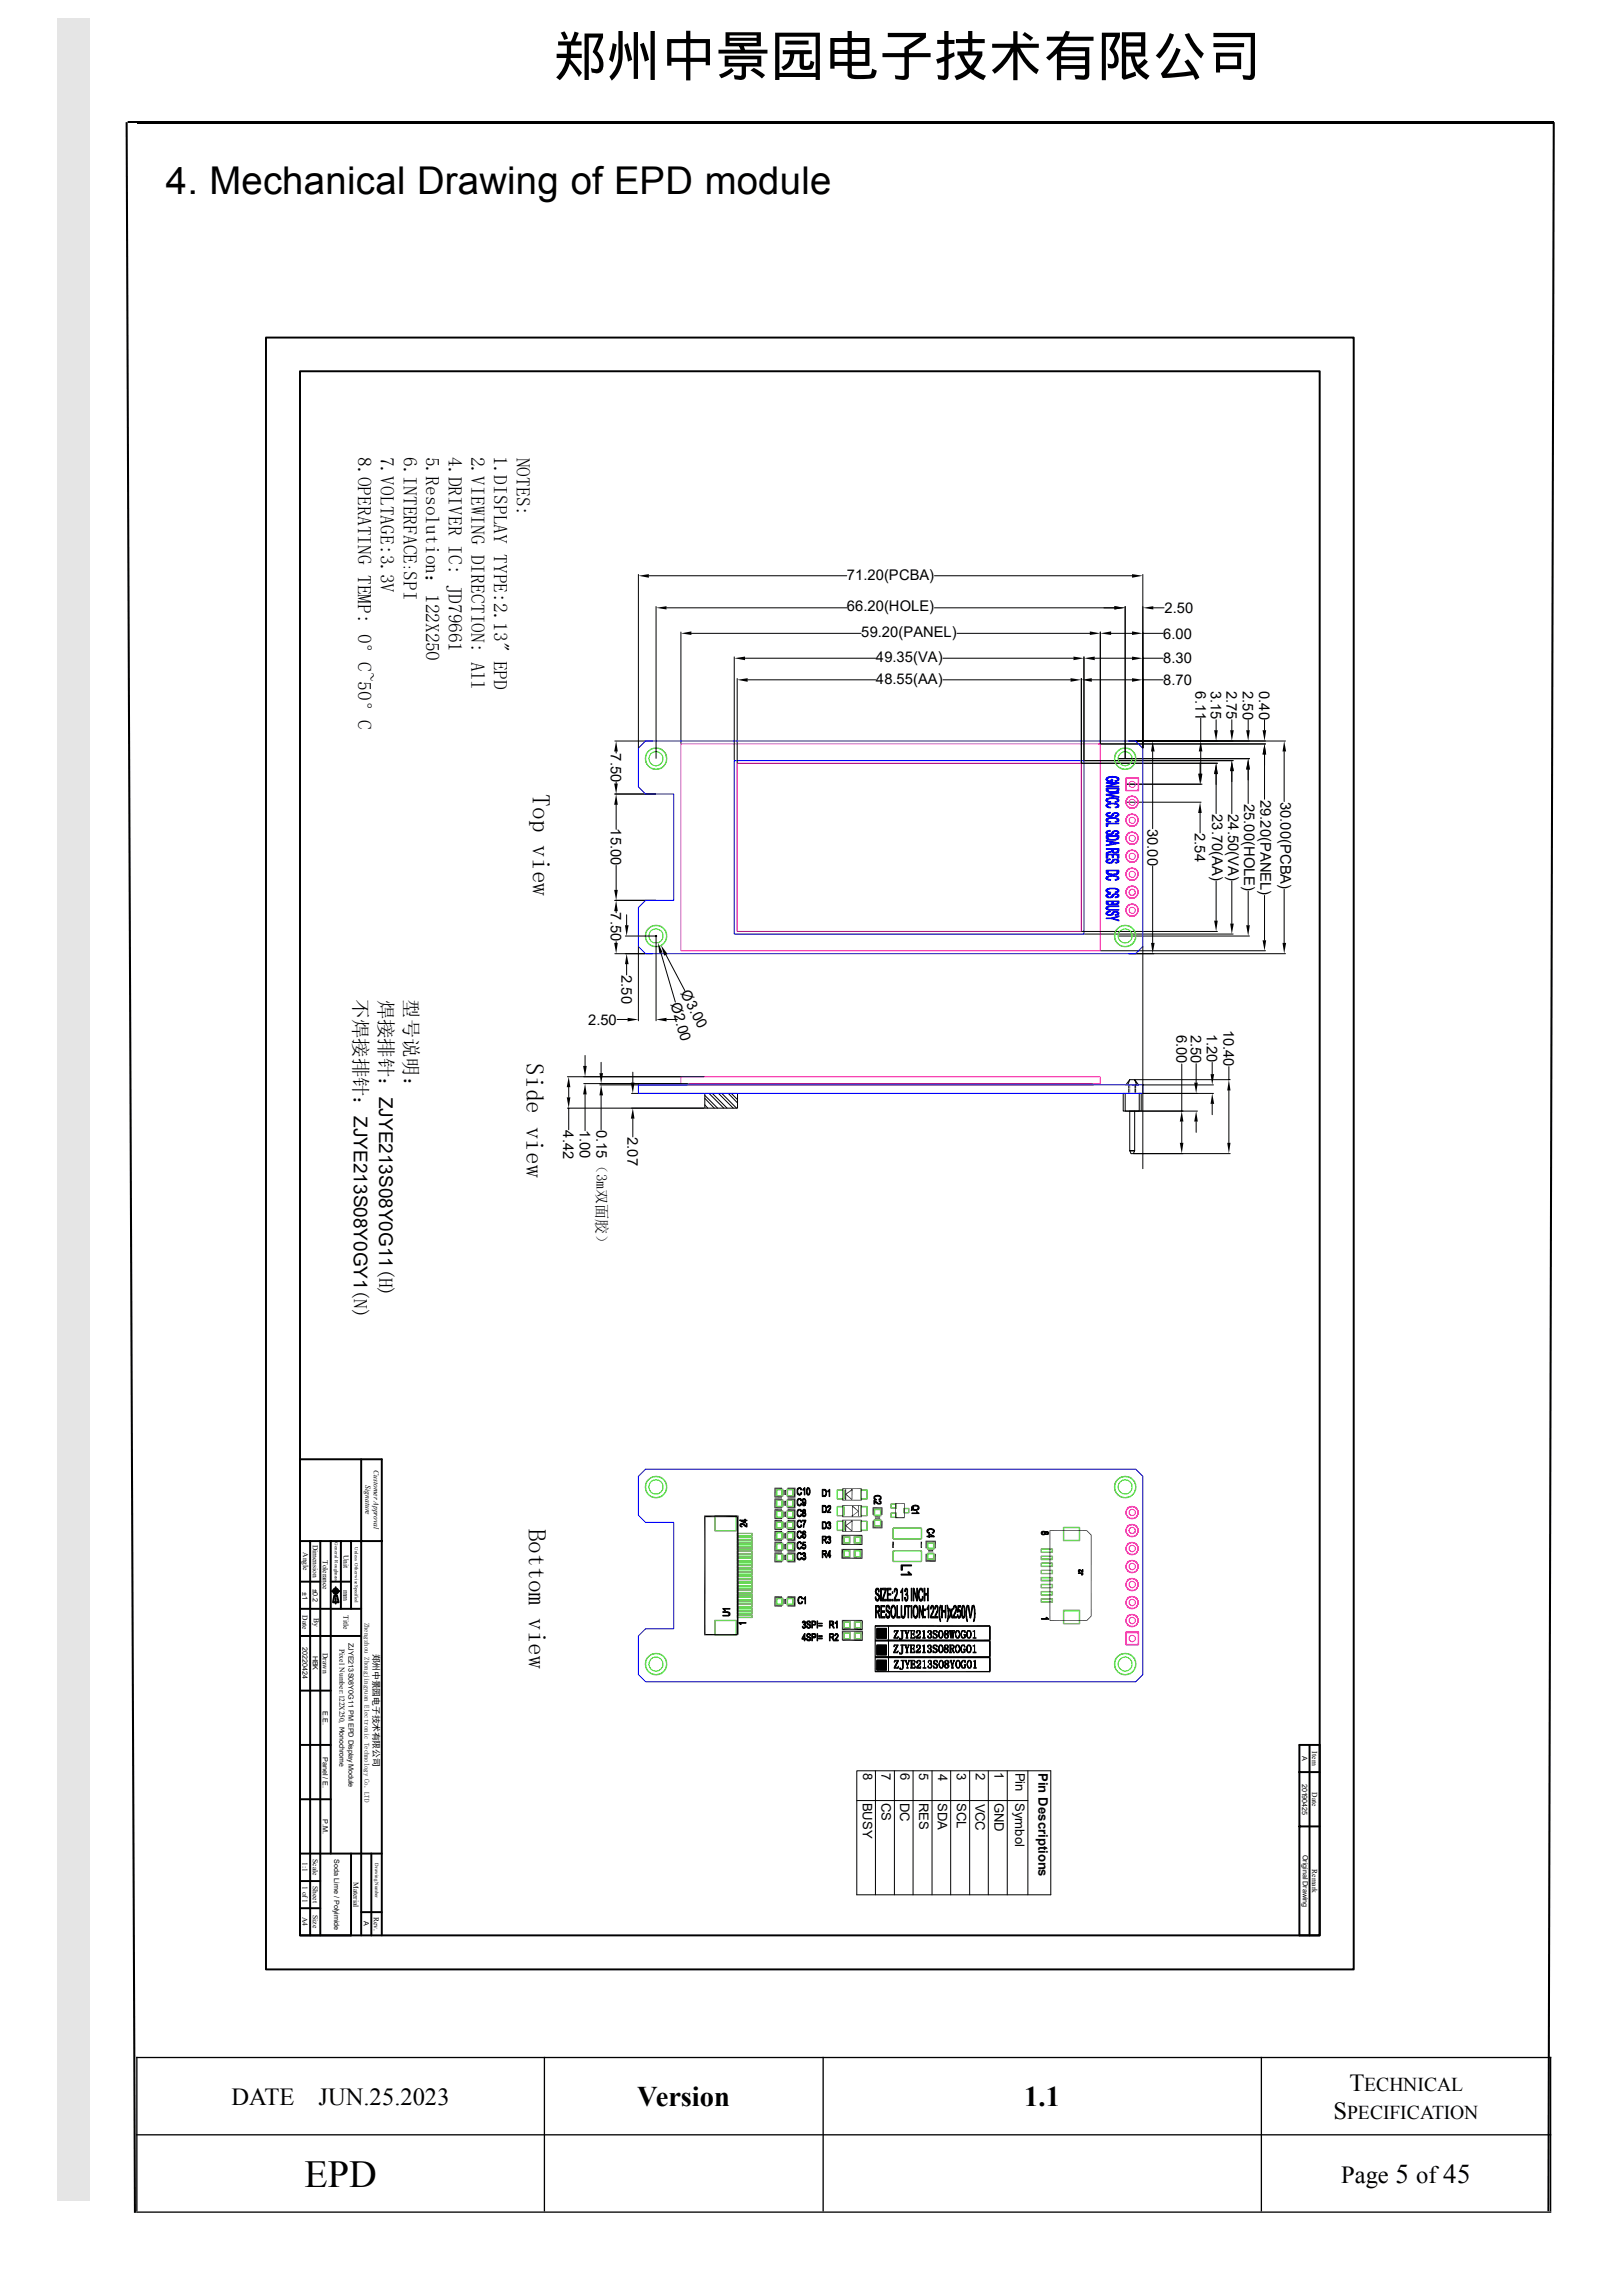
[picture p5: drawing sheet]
<svg xmlns="http://www.w3.org/2000/svg" width="210mm" height="297mm" viewBox="0 0 210 297" stroke-linecap="round" stroke-linejoin="round" font-family="sans-serif">
<defs><g id="words">
<text font-size="7.1" x="71.5" y="9.7">郑州中景园电子技术有限公司</text>
<g font-size="5">
<text x="21.5" y="25.1">4. Mechanical Drawing of EPD module</text>
<text x="39.4" y="282.9">EPD</text>
</g>
<g font-size="3.7">
<text x="82.5" y="272.5">Version</text>
<text x="132.5" y="272.5">1.1</text>
</g>
<g font-size="3.3">
<text x="68.9" y="102.8" transform="rotate(90 68.9 102.8)">Top view</text>
<text x="68.1" y="137.5" transform="rotate(90 68.1 137.5)">Side view</text>
<text x="68.4" y="197.8" transform="rotate(90 68.4 197.8)">Bottom view</text>
</g>
<g font-size="3.2">
<text x="30" y="272.3">DATE</text>
<text x="41.2" y="272.3">JUN.25.2023</text>
<text x="172.6" y="274.1">S</text>
<text x="174.6" y="270.5">T</text>
<text x="173.6" y="282.4">Page 5 of45</text>
</g>
<g font-size="2.5">
<text x="46.3" y="59.1" transform="rotate(90 46.3 59.1)">8.OPERATING TEMP: 0°C~50°C</text>
<text x="49.2" y="59.1" transform="rotate(90 49.2 59.1)">7.VOLTAGE:3.3V</text>
<text x="52.2" y="59.1" transform="rotate(90 52.2 59.1)">6.INTERFACE SPI</text>
<text x="55.1" y="59.1" transform="rotate(90 55.1 59.1)">5.Resolution：122X250</text>
<text x="58" y="59.1" transform="rotate(90 58 59.1)">4.DRIVER IC: JD79661</text>
<text x="61" y="59.1" transform="rotate(90 61 59.1)">2.VIEWING DIRECTION: All</text>
<text x="63.9" y="59" transform="rotate(90 63.9 59)">1.DISPLAY TYPE:2.13&quot; EPD</text>
<text x="66.8" y="59.2" transform="rotate(90 66.8 59.2)">NOTES:</text>
<text x="45.8" y="129.3" transform="rotate(90 45.8 129.3)">不焊接排针：ZJYE213S08Y0GY1(N)</text>
<text x="49.1" y="129.3" transform="rotate(90 49.1 129.3)">焊接排针：ZJYE213S08Y0G11(H)</text>
<text x="52.3" y="129.2" transform="rotate(90 52.3 129.2)">型号说明：</text>
<text x="174.3" y="274.1">PECIFICATION</text>
<text x="176.5" y="270.5">ECHNICAL</text>
</g>
<g font-size="1.9">
<text x="109.6" y="75">71.20(PCBA)</text>
<text x="109.6" y="79.1">66.20(HOLE)</text>
<text x="111.4" y="82.4">59.20(PANEL)</text>
<text x="150.5" y="82.6">6.00</text>
<text x="150.7" y="79.3">2.50</text>
<text x="113.3" y="88.5">48.55(AA)</text>
<text x="113.3" y="85.7">49.35(VA)</text>
<text x="150.5" y="85.8">8.30</text>
<text x="150.5" y="88.6">8.70</text>
<text x="154.7" y="89.4" transform="rotate(90 154.7 89.4)">6.11</text>
<text x="156.7" y="89.3" transform="rotate(90 156.7 89.3)">3.15</text>
<text x="158.7" y="89.3" transform="rotate(90 158.7 89.3)">2.75</text>
<text x="160.8" y="89.4" transform="rotate(90 160.8 89.4)">2.50</text>
<text x="163" y="89.4" transform="rotate(90 163 89.4)">0.40</text>
<text x="79.1" y="97.4" transform="rotate(90 79.1 97.4)">7.50</text>
<text x="79.1" y="107.2" transform="rotate(90 79.1 107.2)">15.00</text>
<text x="148.5" y="107.2" transform="rotate(90 148.5 107.2)">30.00</text>
<text x="154.6" y="107.8" transform="rotate(90 154.6 107.8)">2.54</text>
<text x="156.9" y="105.3" transform="rotate(90 156.9 105.3)">23.70(AA)</text>
<text x="158.9" y="105.3" transform="rotate(90 158.9 105.3)">24.50(VA)</text>
<text x="161" y="104" transform="rotate(90 161 104)">25.00(HOLE)</text>
<text x="163.1" y="103.4" transform="rotate(90 163.1 103.4)">29.20(PANEL)</text>
<text x="165.7" y="103.7" transform="rotate(90 165.7 103.7)">30.00(PCBA)</text>
<text x="79.1" y="118" transform="rotate(90 79.1 118)">7.50</text>
<text x="80.4" y="126.1" transform="rotate(90 80.4 126.1)">2.50</text>
<text x="86.8" y="129.8" transform="rotate(74 86.8 129.8)">Ø2.00</text>
<text x="88" y="128.5" transform="rotate(62 88 128.5)">Ø3.00</text>
<text x="76.1" y="132.6">2.50</text>
<text x="152.2" y="133.9" transform="rotate(90 152.2 133.9)">6.00</text>
<text x="154.1" y="133.9" transform="rotate(90 154.1 133.9)">2.50</text>
<text x="156.2" y="133.7" transform="rotate(90 156.2 133.7)">1.20</text>
<text x="158.3" y="133.2" transform="rotate(90 158.3 133.2)">10.40</text>
<text x="72.9" y="146.2" transform="rotate(90 72.9 146.2)">4.42</text>
<text x="75" y="146.2" transform="rotate(90 75 146.2)">1.00</text>
<text x="77.2" y="146.2" transform="rotate(90 77.2 146.2)">0.15（3m双面胶）</text>
<text x="81.2" y="147.1" transform="rotate(90 81.2 147.1)">2.07</text>
</g>
<text font-size="1.8" x="52.2" y="72.9" transform="rotate(90 52.2 72.9)">:</text>
<g font-size="1.7">
<text x="111.6" y="233.2" transform="rotate(90 111.6 233.2)">BUSY</text>
<text x="111.7" y="229.4" transform="rotate(90 111.7 229.4)">8</text>
<text x="114.1" y="229.4" transform="rotate(90 114.1 229.4)">7</text>
<text x="114.1" y="233.2" transform="rotate(90 114.1 233.2)">CS</text>
<text x="116.5" y="233.2" transform="rotate(90 116.5 233.2)">DC</text>
<text x="116.5" y="229.4" transform="rotate(90 116.5 229.4)">6</text>
<text x="119" y="229.4" transform="rotate(90 119 229.4)">5</text>
<text x="119" y="233.2" transform="rotate(90 119 233.2)">RES</text>
<text x="121.4" y="233.2" transform="rotate(90 121.4 233.2)">SDA</text>
<text x="121.4" y="229.5" transform="rotate(90 121.4 229.5)">4</text>
<text x="123.8" y="229.4" transform="rotate(90 123.8 229.4)">3</text>
<text x="123.8" y="233.2" transform="rotate(90 123.8 233.2)">SCL</text>
<text x="126.2" y="233.3" transform="rotate(90 126.2 233.3)">VCC</text>
<text x="126.3" y="229.4" transform="rotate(90 126.3 229.4)">2</text>
<text x="128.7" y="229.3" transform="rotate(90 128.7 229.3)">1</text>
<text x="128.7" y="233.2" transform="rotate(90 128.7 233.2)">GND</text>
<text x="131.4" y="233.2" transform="rotate(90 131.4 233.2)">Symbol</text>
<text x="131.4" y="229.3" transform="rotate(90 131.4 229.3)">Pin</text>
<text x="134.4" y="229.4" transform="rotate(90 134.4 229.4)">Pin Descriptions</text>
</g>
<text font-size="1.1" x="48.3" y="213.9" transform="rotate(90 48.3 213.9)">郑州中景园电子技术有限公司</text>
<g font-size="1">
<text x="48.4" y="190.2" transform="rotate(90 48.4 190.2)">Customer Approval</text>
<text x="47.3" y="192.2" transform="rotate(90 47.3 192.2)">Signature</text>
<text x="39.2" y="200.8" transform="rotate(90 39.2 200.8)">Angle</text>
<text x="40.5" y="199.8" transform="rotate(90 40.5 199.8)">Dimension</text>
<text x="41.8" y="201.8" transform="rotate(90 41.8 201.8)">Tolerance</text>
<text x="44.5" y="201.1" transform="rotate(90 44.5 201.1)">Unit</text>
<text x="39.2" y="209" transform="rotate(90 39.2 209)">Date</text>
<text x="40.6" y="209.3" transform="rotate(90 40.6 209.3)">By</text>
<text x="44.5" y="205.6" transform="rotate(90 44.5 205.6)">mm</text>
<text x="44.5" y="209" transform="rotate(90 44.5 209)">Title</text>
<text x="41.8" y="213.9" transform="rotate(90 41.8 213.9)">Drawn</text>
<text x="43.9" y="213.3" transform="rotate(90 43.9 213.3)">Pixel Number:122X250, Monochrome</text>
<text x="169.8" y="226.6" transform="rotate(90 169.8 226.6)">Item</text>
<text x="169.8" y="231.9" transform="rotate(90 169.8 231.9)">Date</text>
<text x="39.2" y="240.9" transform="rotate(90 39.2 240.9)">1:1</text>
<text x="39.2" y="244" transform="rotate(90 39.2 244)">1 of 1</text>
<text x="40.5" y="240.5" transform="rotate(90 40.5 240.5)">Scale</text>
<text x="40.5" y="244" transform="rotate(90 40.5 244)">Sheet</text>
<text x="45.8" y="243.4" transform="rotate(90 45.8 243.4)">Material</text>
<text x="169.8" y="241.8" transform="rotate(90 169.8 241.8)">Remark</text>
<text x="39.2" y="248" transform="rotate(90 39.2 248)">A4</text>
<text x="40.5" y="247.8" transform="rotate(90 40.5 247.8)">Size</text>
<text x="48.4" y="248" transform="rotate(90 48.4 248)">Rev.</text>
</g>
<g font-size=".9">
<text x="39.2" y="205.9" transform="rotate(90 39.2 205.9)">±1</text>
<text x="40.5" y="205.5" transform="rotate(90 40.5 205.5)">±0.2</text>
<text x="47.2" y="209.9" transform="rotate(90 47.2 209.9)">Zhengzhou Zhongjingyuan Electronic Technology Co. LTD</text>
<text x="39.2" y="213.1" transform="rotate(90 39.2 213.1)">20220424</text>
<text x="40.5" y="214.2" transform="rotate(90 40.5 214.2)">HBK</text>
<text x="45.1" y="212.5" transform="rotate(90 45.1 212.5)">ZJYE213S08Y0G11 PM EPD Display Module</text>
<text x="41.8" y="221.3" transform="rotate(90 41.8 221.3)">E.E.</text>
<text x="41.8" y="227.3" transform="rotate(90 41.8 227.3)">Panel / E.</text>
<text x="168.5" y="227.2" transform="rotate(90 168.5 227.2)">A</text>
<text x="168.5" y="230.7" transform="rotate(90 168.5 230.7)">20190425</text>
<text x="41.8" y="235.4" transform="rotate(90 41.8 235.4)">P.M.</text>
<text x="168.6" y="239.9" transform="rotate(90 168.6 239.9)">Original Drawing</text>
<text x="43.2" y="240.5" transform="rotate(90 43.2 240.5)">Soda Lime / Polyimide</text>
<text x="47.1" y="248.5" transform="rotate(90 47.1 248.5)">A</text>
</g>
<g font-size=".6">
<text x="43.3" y="199.5" transform="rotate(90 43.3 199.5)">General Roughness</text>
<text x="45.9" y="200.1" transform="rotate(90 45.9 200.1)">Unless Otherwise Specified</text>
<text x="48.6" y="241" transform="rotate(90 48.6 241)">Drawing Number</text>
</g>
</g></defs>
<path d="M14 15.8h182" fill="none" stroke="#000" stroke-width=".25"/>
<path d="M17.6 266.2h183.1M17.6 276.2h183.1M17.7 266.1v20M70.4 266.1v20M106.5 266.1v20M163.2 266.1v20M200.7 266.1v20M17.6 286.2h183.1" fill="none" stroke="#000" stroke-width=".17"/>
<path d="M4.7 1h11.7v285.1h-11.7z" fill-rule="evenodd" fill="#fff"/>
<path d="M4.9 1v285.1l-.2-.1h11.7l-.1 .1v-285.1l.1 .1h-11.7zM4.6 .8h11.9v285.4h-11.9z" fill="#fff"/>
<path d="M7.4 2.4h4.3v282.3h-4.3z" fill-rule="evenodd" fill="#e5e5e5"/>
<path d="M16.3 15.8h.2l1.1 270.5h-.3zM200.9 15.8h.3l-.7 270.3h-.3z" fill="#000"/>
<path d="M17.7 15.8h183.4" fill="none" stroke="#000" stroke-width=".26"/>
<g fill="none" stroke="#000" stroke-width=".25">
<path d="M34.4 43.7h140.8v211.1h-140.8zM38.8 48h132v202.4h-132zM38.8 199.4h10.6M40.1 199.4v51M41.4 199.4v51M42.8 199.4v40.4M44.1 199.4v8.7M45.4 199.4v8.7M46.7 188.8v61.6M38.8 204.6h2.6M38.8 208.1h7.9M38.8 211.7h7.9"/>
<path d="M38.8 218.7h4M42.8 204.6h2.6M42.9 205.9h1.1M43.3 206.4h.3l.2 .9h-.7zM43.4 205.3v.8M43.4 206.3v.2M43.4 206.7v.8M38.8 239.8h10.6M38.8 225.7h4M38.8 232.8h4M45.4 239.8v10.6h-6.6v-61.6h10.6v61.6M48.1 239.8v10.6"/>
<path d="M168.2 225.7h2.6v24.7h-2.6zM168.2 236.3h2.6M168.2 229.3h2.6M169.5 225.7v24.7M38.8 243.4h2.6M38.8 246.9h2.6M46.7 247.4h2.7"/>
<circle cx="43.4" cy="205.8" r=".34"/>
<circle cx="43.4" cy="205.9" r=".16"/>
</g>
<g fill="none" stroke="#000" stroke-width=".13">
<path d="M82.6 74.3v22.5M84 74.5h25.6M84.9 78.5v19.6M86.3 78.6h23.3M120.9 78.6h23.3M120.9 74.5h25.6M145.6 78.5v19.6M147.9 74.3v22.5M149.2 78.6h1.4M79.6 95.9h4.8M79.7 97.2v.2M88.1 81.8v14.4"/>
<path d="M89.5 81.9h21.9M95 85v13.3M95.4 87.8v10.9M96.4 85.2h16.9M96.8 87.9h16.5M122 87.9h16.5M122 85.2h16.9M123.8 81.9h17.2M139.9 87.8v10.9M140 98.7h17.5M140.3 85v13.3M140.4 98.4h19.2"/>
<path d="M141.3 87.9h5.2M141.7 85.2h4.8M142.1 96.2h.3M142.4 81.8v14.4M142.4 96.2h21.4M143.8 81.9h2.7M144.8 98.2h16.9M146.1 95.9h20.2M147.9 87.9h2.6M147.9 85.2h2.6M147.9 81.9h2.6M149.2 97.2v10"/>
<path d="M155.3 98.7v1.4M155.4 92.9v3M155.4 97.2v2.9M157.4 93.1v1.4M159.4 93.1v1.4M159.4 99.8v5.5M161.5 93.1v1.4M161.5 99.5v4.5M163.6 93.1v1.4M163.6 97.6v5.8M166.2 97.2v6.5M79.6 102.7h5.3"/>
<path d="M79.6 116.5h5.3M79.7 101.2v.2M79.7 104.1v3.2M79.7 112v3.1M79.7 117.9v.2M81.1 118.3v1.4M145.6 101.5h10M145.6 103.8h9.8M149.2 112v10M155.3 105.2v2.6M157.4 100.1v5.2M157.4 114v5.1"/>
<path d="M159.4 114v5.5M161.5 115.3v4.4M163.6 115.8v5.8M166.2 115v7M73.4 139.3h17.7M75.7 136.5v1.4M77.8 137.4v1.4M79.6 123.4h4.8M79.7 121.8v.2M79.9 131.9h1.3M80.9 121.1h4.1M81.1 124.7v1.4"/>
<path d="M81.9 138.7v1.4M82.6 122.5v9.6M84.9 121v11.1M85.5 123.3l1.9 6.3M86.2 123.5l2.4 4.7M86.3 131.9h1.4M140 120.5h17.5M140.4 120.8h19.2M142.4 123h21.4M144.8 121.1h16.9M146.1 123.4h20.2M146.2 139.7l-.3 .7"/>
<path d="M146.2 139.7l-.5 .7M146.2 139.7h.6M146.9 139.7h12.3M147.9 122.5v28.7M152.9 137.6v6.1M154.8 137.6v2.5M156.9 137.4v1.6M159 138v1.7M73.4 143.4h17.7M73.6 140.7v1.3M73.6 143.4v2.8M75.5 140.2h13.5"/>
<path d="M75.7 141.6v4.7M77.6 140.4h11.4M77.8 141.7v4.5M81.7 141.5h9.4M81.9 144.7v2.4M91.2 141.5h4.2v1.9h-4.2zM91.2 141.7l1.7 1.7M91.2 142.9l.4 .5M91.2 142.1l1.2 1.3M91.8 141.5l1.9 1.9M92.2 141.5l1.9 1.9M93 141.5l1.9 1.9"/>
<path d="M93.4 141.5l1.9 1.9M94.3 141.5l1.1 1.2M94.6 141.5l.8 .8M145.4 141.5h2.3v2.2h-2.3zM145.6 141.5v2.2h1.8v-2.2h.3h-.4M146.1 140.4h.1M146.1 140.5v.1M146.1 140.7h.1M146.1 140.9v.1M146.1 141v.1M146.1 141.2v.1M146.1 141.4v.1"/>
<path d="M146.2 148.9h.6l-.1 .3h-.3zM146.2 143.7h.6v5.2h-.6zM146.2 148.9h.6M146.5 140.4h.8l-.5-.7 .3 .7M146.7 149.2h12.5M146.9 143.7h8.1M147 140.4h.1M147 140.5v.1M147 140.7h.1M147 140.9v.1M147 141v.1M147 141.2v.1"/>
<path d="M147 141.4v.1M147.7 141.5h9.3M147.9 140.4h9.1M152.9 145.1v2.8M154.8 145.1v1.4M156.9 142.8v1.4M159 141.1v6.8M108.9 198.6h2.7M108.9 199.8h2.7M109 194.8h2.5M109 196.7h2.5M109 198.1h2.5"/>
<path d="M109 192.6h2.5M109 194.1h2.5M109 196.2h2.5M110.2 196.7l.1 .1M110.2 192.7l.1 .1M110.3 196.1v.1M135.8 198h4.9M135.9 198v11.7h4.8M141.2 198.6v10.5M108.9 200.5h2.7M108.9 201.6h2.7M108.9 211h2.8"/>
<path d="M108.9 209.6h2.7M113.2 216.3h14.9M113.2 216.2h14.9M113.2 214.4h14.9M113.2 214.3h14.9M113.2 212.3h14.9M113.2 212.2h14.9M128.1 210.3v6M110.9 229.1h25.1v16h-25.1zM110.9 232.9h22.1M113.3 229.1v16M115.7 229.1v16"/>
<path d="M118.2 229.1v16M120.6 229.1v16M123 229.1v16M125.5 229.1v16M127.9 229.1v16M130.3 229.1v16M133 229.1v16"/>
</g>
<g fill="#000">
<path d="M82.6 74.5l1.4-.2v.4zM84.9 78.6l1.4-.2v.4zM144.2 78.4l1.4 .2-1.4 .2zM146.5 74.3l1.4 .2-1.4 .2zM147.9 78.6l1.3-.2v.4zM79.7 95.9l.2 1.3h-.4zM88.1 81.9l1.4-.2v.4zM95 85.2l1.4-.3v.5zM95.4 87.9l1.4-.2v.5zM138.5 87.7l1.4 .2-1.4 .3zM138.9 84.9l1.4 .3-1.4 .2zM141 81.7l1.4 .2-1.4 .2z"/>
<path d="M139.9 87.9l1.4-.2v.5zM140.3 85.2l1.4-.3v.5zM142.4 81.9l1.4-.2v.4zM146.5 81.7l1.4 .2-1.4 .2zM146.5 84.9l1.4 .3-1.4 .2zM146.5 87.7l1.4 .2-1.4 .3zM149.2 95.9l.2 1.3h-.5zM155.4 95.9l.2 1.3h-.5zM157.1 94.5h.5l-.2 1.4zM159.4 98.4l.3 1.4h-.5zM159.2 94.5h.5l-.3 1.4zM161.5 98.2l.2 1.3h-.4z"/>
<path d="M161.3 94.5h.4l-.2 1.4zM163.6 96.2l.3 1.4h-.5zM163.4 94.5h.5l-.3 1.4zM166.2 95.9l.2 1.3h-.4zM79.7 102.7l.2 1.4h-.4zM79.5 115.1h.4l-.2 1.4zM79.5 101.4h.4l-.2 1.3zM79.7 116.5l.2 1.4h-.4zM80.9 119.7h.4l-.2 1.4zM155 100.1h.5l-.2 1.4zM155.3 103.8l.2 1.4h-.5zM155.1 100.1h.5l-.2 1.4z"/>
<path d="M157.4 98.7l.2 1.4h-.5zM157.1 119.1h.5l-.2 1.4zM159.2 119.5h.5l-.3 1.3zM161.3 119.7h.4l-.2 1.4zM75.5 137.9h.4l-.2 1.4zM77.6 138.8h.4l-.2 1.4zM79.5 122h.4l-.2 1.4zM81.2 131.7l1.4 .2-1.4 .2zM81.1 123.4l.2 1.3h-.4zM85.2 122l.5 1.2-.4 .1zM84.9 131.9l1.4-.2v.4zM85.5 122.3l.9 1.1-.4 .2z"/>
<path d="M148.9 122h.5l-.2 1.4zM156.7 139h.4l-.2 1.4zM163.4 121.6h.5l-.3 1.4zM166 122h.4l-.2 1.4zM73.6 139.3l.2 1.4h-.5zM73.3 142h.5l-.2 1.4zM75.7 140.2l.2 1.4h-.4zM77.8 140.4l.2 1.3h-.4zM81.6 140.1h.5l-.2 1.4zM81.9 143.4l.2 1.3h-.5zM152.7 147.9h.4l-.2 1.3zM152.9 143.7l.2 1.4h-.4z"/>
<path d="M154.8 143.7l.2 1.4h-.5zM154.5 140.1h.5l-.2 1.4zM156.9 141.5l.2 1.3h-.4zM158.8 147.9h.4l-.2 1.3zM159 139.7l.2 1.4h-.4zM100.2 193.9l.2 1.1-.2 .1zM100.2 193.9h1l-.8 .1zM100.2 198.1l.2 1.1-.2 .1zM100.2 198.1h1l-.8 .1zM100.2 199.5h1l-.8 .1zM100.2 195.3l.2 1.1-.2 .1zM100.2 195.3h1l-.8 .1z"/>
<path d="M100.2 196.7l.2 1.1-.2 .1zM100.2 196.7h1l-.8 .1zM100.2 192.5l.2 1.1-.2 .1zM100.2 192.5h1l-.8 .1zM100.2 193.9l.2 .1v1zM100.4 194l.8-.1v.1zM100.2 198.1l.2 .1v1zM100.4 198.2l.8-.1v.1zM100.4 199.6l.8-.1v.1zM100.2 195.3l.2 .1v1zM100.4 195.4l.8-.1v.1zM100.2 196.7l.2 .1v1z"/>
<path d="M100.4 196.8l.8-.1v.1zM100.2 192.5l.2 .1v1zM100.4 192.6l.8-.1v.1zM100.2 195.1l1-.1v.1zM100.4 195h.8l-1 .1zM100.2 199.3l1-.1v.1zM100.2 199.3l.2-.1h.8zM100.2 196.5l1-.1v.1zM100.4 196.4h.8l-1 .1zM100.2 197.9l1-.1v.1zM100.2 197.9l.2-.1h.8zM100.2 193.7l1-.1v.1z"/>
<path d="M100.2 193.7l.2-.1h.8zM101.4 194.2l.1 .6h-.1zM101.4 198.4l.1 .6h-.1zM101.4 195.6l.1 .6h-.1zM101.4 197l.1 .6h-.1zM101.4 192.8l.1 .6h-.1zM101.4 194.2h.1v.6zM101.4 198.4h.1v.6zM101.4 195.6h.1v.6zM101.4 197h.1v.6zM101.4 192.8h.1v.6zM101.6 194.2l.1 .6h-.1z"/>
<path d="M101.6 198.4l.1 .6h-.1zM101.6 195.6l.1 .6h-.1zM101.6 197l.1 .6h-.1zM101.6 192.8l.1 .6h-.1zM101.6 194.2h.1v.6zM101.6 198.4h.1v.6zM101.6 195.6h.1v.6zM101.6 197h.1v.6zM101.6 192.8h.1v.6zM101.9 195h.9l-.9 .1zM101.9 195.1l.9-.1 .1 .1zM101.9 199.2h.9l-.9 .1z"/>
<path d="M101.9 199.3l.9-.1 .1 .1zM101.9 196.4h.9l-.9 .1zM101.9 196.5l.9-.1 .1 .1zM101.9 197.8h.9l-.9 .1zM101.9 197.9l.9-.1 .1 .1zM101.9 193.6h.9l-.9 .1zM101.9 193.7l.9-.1 .1 .1zM102.8 194l.1 1.1-.1-.1zM101.9 194l1-.1-.1 .1zM102.8 198.2l.1 1.1-.1-.1zM101.9 198.2l1-.1-.1 .1zM101.9 199.6l1-.1-.1 .1z"/>
<path d="M102.8 195.4l.1 1.1-.1-.1zM101.9 195.4l1-.1-.1 .1zM102.8 196.8l.1 1.1-.1-.1zM101.9 196.8l1-.1-.1 .1zM102.8 192.6l.1 1.1-.1-.1zM101.9 192.6l1-.1-.1 .1zM102.8 194l.1-.1v1.2zM101.9 193.9h1l-1 .1zM102.8 198.2l.1-.1v1.2zM101.9 198.1h1l-1 .1zM101.9 199.5h1l-1 .1zM102.8 195.4l.1-.1v1.2z"/>
<path d="M101.9 195.3h1l-1 .1zM102.8 196.8l.1-.1v1.2zM101.9 196.7h1l-1 .1zM102.8 192.6l.1-.1v1.2zM101.9 192.5h1l-1 .1zM108.9 198.6l.2 1.2-.2 .1zM109 194.7l.1 1.5h-.1zM109 196.6l.1 1.5-.1 .1zM109 192.6l.1 1.4-.1 .1zM108.9 198.6l.2 .1v1.1zM109 194.7l.1 .1v1.4zM109 196.6l.1 .1v1.4z"/>
<path d="M109 192.6h.1v1.4zM109.4 196.7l.1 1.4h-.1zM109.4 197.4l.9 .6-.1 .1zM109.4 192.7l.1 1.3h-.1zM109.4 193.3l.9 .7h-.1zM109.4 196.7h.1v1.4zM109.4 192.7h.1v1.3zM109.4 197.4h.1l.8 .6zM109.4 193.3h.1l.8 .7zM110.2 196.7l.1 1.4h-.1zM109.4 197.4l.8-.7-.7 .7zM110.2 192.7l.1 1.3h-.1z"/>
<path d="M109.4 193.3l.8-.6-.7 .6zM110.3 194.8v1.4v-.1zM110.3 196.1l.7-.6zM110.3 196.2l.7-.7h.1zM110.2 196.7l.1 .1v1.3zM109.5 197.4l.7-.7 .1 .1zM110.2 192.7l.1 .1v1.2zM109.5 193.3l.7-.6 .1 .1zM110.3 194.8v1.4zM110.3 194.9l.8 .6h-.1zM111.1 194.8v1.4zM110.3 194.8l.8 .7-.8-.6z"/>
<path d="M111.4 194.8l.1 1.5-.1-.1zM111.4 196.7l.1 1.5-.1-.1zM111.4 192.6l.1 1.5-.1-.1zM111.5 198.7l.1 1.2-.1-.1zM111.4 194.8l.1-.1v1.6zM111.4 196.7h.1v1.5zM111.4 192.6h.1v1.5zM111.5 198.7h.1v1.2zM112.9 196.7l.2 .9-.2 .1zM112.9 197.7l1.2-.1 .1 .1zM112.9 195l.2 1h-.2zM112.9 195h1.3l-1.1 .1z"/>
<path d="M112.9 196.7h.2v.9zM112.9 197.7l.2-.1h1zM112.9 195l.2 .1v.9zM113.1 195.1l1.1-.1-.1 .1zM113.2 196.4h.7l-.7 .1zM113.2 196.5l.7-.1v.1zM113.2 196.2h.7l-.7 .1zM113.2 196.3l.7-.1v.1zM114.1 196.7l.1 1-.1-.1zM114.1 195.1l.1 .9h-.1zM114.1 196.7h.1v1zM114.1 195.1l.1-.1v1z"/>
<path d="M115.8 194.5l.1 1.8-.1 .1zM115.8 196.4l1.2-.1 .1 .1zM115.8 194.5h.1v1.8zM115.9 196.3h1.1l-1.2 .1zM117 194.5l.1 1.9-.1-.1zM115.9 194.5h1.2h-.1zM117 194.5h.1v1.9zM115.9 194.5h1.2h-1.2zM119.8 199.3l.1 1h-.1zM119.8 199.3l.1 .2v.8zM119.9 199.5l1.2-.2-.1 .2zM119.8 199.3h1.3l-1.2 .2z"/>
<path d="M140.6 198.1l.6 .5zM140.7 198l.5 .6-.6-.5zM100.2 199.5l.2 1.1-.2 .1zM100.2 200.9l.2 1.1-.2 .1zM100.2 200.9h1l-.8 .1zM100.2 206.5l.2 1.2-.2 .1zM100.2 206.5h1l-.8 .2zM100.2 199.5l.2 .1v1zM100.2 200.9l.2 .1v1zM100.4 201l.8-.1v.1zM100.2 206.5l.2 .2v1zM100.4 206.7l.8-.2v.2z"/>
<path d="M100.2 200.7l1-.1v.1zM100.4 200.6h.8l-1 .1zM100.2 202.1l1-.1v.1zM100.4 202h.8l-1 .1zM100.2 207.8l1-.1v.1zM100.4 207.7h.8l-1 .1zM101.4 199.8l.1 .6h-.1zM101.4 201.1l.1 .7h-.1zM101.4 206.9l.1 .6h-.1zM101.4 199.8h.1v.6zM101.4 201.1h.1v.7zM101.4 206.9h.1v.6z"/>
<path d="M101.6 199.8l.1 .6h-.1zM101.6 201.1l.1 .7h-.1zM101.6 206.9l.1 .6h-.1zM101.6 199.8h.1v.6zM101.6 201.1h.1v.7zM101.6 206.9h.1v.6zM101.9 200.6h.9l-.9 .1zM101.9 200.7l.9-.1 .1 .1zM101.9 202h.9l-.9 .1zM101.9 202.1l.9-.1 .1 .1zM101.9 207.7h.9l-.9 .1zM101.9 207.8l.9-.1 .1 .1z"/>
<path d="M102.8 199.6l.1 1.1-.1-.1zM102.8 201l.1 1.1-.1-.1zM101.9 201l1-.1-.1 .1zM102.8 206.7l.1 1.1-.1-.1zM101.9 206.7l1-.2-.1 .2zM102.8 199.6l.1-.1v1.2zM102.8 201l.1-.1v1.2zM101.9 200.9h1l-1 .1zM102.8 206.7l.1-.2v1.3zM101.9 206.5h1l-1 .2zM108.9 200.4l.2 1.1-.2 .2zM108.9 211l.2 1.2h-.2z"/>
<path d="M108.9 209.6l.2 1.1-.2 .2zM108.9 200.4l.2 .1v1zM108.9 211l.2 .1v1.1zM108.9 209.6l.2 .1v1zM111.5 200.4l.1 1.3-.1-.2zM111.5 211.1l.2 1.2-.2-.2zM111.5 209.7l.2 1.2-.2-.2zM111.5 200.4h.1v1.3zM111.7 211v1.3l-.2-1.2zM111.5 209.7h.2v1.2zM113.2 216.1v.2zM113.3 216.1l-.1 .2z"/>
<path d="M113.2 216.1v.1zM113.3 216.1l-.1 .1zM113.2 216v.2zM113.3 216l-.1 .2zM113.2 216v.1zM113.3 216l-.1 .1zM113.2 215.9v.2zM113.3 215.9l-.1 .2zM113.2 215.9v.1zM113.3 215.9l-.1 .1zM113.2 215.8v.2zM113.3 215.8l-.1 .2z"/>
<path d="M113.2 215.8v.1zM113.3 215.8l-.1 .1zM113.2 215.7v.2zM113.3 215.7l-.1 .2zM113.2 215.7v.1zM113.3 215.7l-.1 .1zM113.2 215.6v.2zM113.3 215.6l-.1 .2zM113.2 215.6v.1zM113.3 215.6l-.1 .1zM113.2 215.5v.2zM113.3 215.5l-.1 .2z"/>
<path d="M113.2 215.5v.1zM113.3 215.5l-.1 .1zM113.2 215.4v.2zM113.3 215.4l-.1 .2zM113.2 215.4v.1zM113.3 215.4l-.1 .1zM113.2 215.3v.2zM113.3 215.3l-.1 .2zM113.2 215.3v.1zM113.3 215.3l-.1 .1zM113.2 215.2v.2zM113.3 215.2l-.1 .2z"/>
<path d="M113.2 215.2v.1zM113.3 215.2l-.1 .1zM113.2 215.1v.2zM113.3 215.1l-.1 .2zM113.2 215.1v.1zM113.3 215.1l-.1 .1zM113.2 215v.2zM113.3 215l-.1 .2zM113.2 215v.1zM113.3 215l-.1 .1zM113.2 214.9v.2zM113.3 214.9l-.1 .2z"/>
<path d="M113.2 214.9v.1zM113.3 214.9l-.1 .1zM113.2 214.8v.2zM113.3 214.8l-.1 .2zM113.2 214.8v.1zM113.3 214.8l-.1 .1zM113.2 214.7v.2zM113.3 214.7l-.1 .2zM113.2 214.7v.1zM113.3 214.7l-.1 .1zM113.2 214.6v.2zM113.3 214.6l-.1 .2z"/>
<path d="M113.2 214.6v.1zM113.3 214.6l-.1 .1zM113.2 214.5v.2zM113.3 214.5l-.1 .2zM113.2 214.5v.1zM113.3 214.5l-.1 .1zM113.2 214.4v.2zM113.3 214.4l-.1 .2zM113.2 214.4v.1zM113.3 214.4l-.1 .1zM113.2 214.2v.2zM113.3 214.2l-.1 .2z"/>
<path d="M113.2 214.2v.1zM113.3 214.2l-.1 .1zM113.2 214.1v.2zM113.3 214.1l-.1 .2zM113.2 214.1v.1zM113.3 214.1l-.1 .1zM113.2 214v.2zM113.3 214l-.1 .2zM113.2 214v.1zM113.3 214l-.1 .1zM113.2 213.9v.2zM113.3 213.9l-.1 .2z"/>
<path d="M113.2 213.9v.1zM113.3 213.9l-.1 .1zM113.2 213.8v.2zM113.3 213.8l-.1 .2zM113.2 213.8v.1zM113.3 213.8l-.1 .1zM113.2 213.7v.2zM113.3 213.7l-.1 .2zM113.2 213.7v.1zM113.3 213.7l-.1 .1zM113.2 213.6v.2zM113.3 213.6l-.1 .2z"/>
<path d="M113.2 213.6v.1zM113.3 213.6l-.1 .1zM113.2 213.5v.2zM113.3 213.5l-.1 .2zM113.2 213.5v.1zM113.3 213.5l-.1 .1zM113.2 213.4v.2zM113.3 213.4l-.1 .2zM113.2 213.4v.1zM113.3 213.4l-.1 .1zM113.2 213.3v.2zM113.3 213.3l-.1 .2z"/>
<path d="M113.2 213.3v.1zM113.3 213.3l-.1 .1zM113.2 213.2v.2zM113.3 213.2l-.1 .2zM113.2 213.2v.1zM113.3 213.2l-.1 .1zM113.2 213.1v.2zM113.3 213.1l-.1 .2zM113.2 213.1v.1zM113.3 213.1l-.1 .1zM113.2 213v.2zM113.3 213l-.1 .2z"/>
<path d="M113.2 213v.1zM113.3 213l-.1 .1zM113.2 212.9v.2zM113.3 212.9l-.1 .2zM113.2 212.9v.1zM113.3 212.9l-.1 .1zM113.2 212.8v.2zM113.3 212.8l-.1 .2zM113.2 212.8v.1zM113.3 212.8l-.1 .1zM113.2 212.7v.2zM113.3 212.7l-.1 .2z"/>
<path d="M113.2 212.7v.1zM113.3 212.7l-.1 .1zM113.2 212.6v.2zM113.3 212.6l-.1 .2zM113.2 212.6v.1zM113.3 212.6l-.1 .1zM113.2 212.5v.2zM113.3 212.5l-.1 .2zM113.2 212.5v.1zM113.3 212.5l-.1 .1zM113.2 212.4v.2zM113.3 212.4l-.1 .2z"/>
<path d="M113.2 212.4v.1zM113.3 212.4l-.1 .1zM113.2 212.3v.2zM113.3 212.3l-.1 .2zM113.2 212.3v.1zM113.3 212.3l-.1 .1zM113.2 212.2v.2zM113.3 212.2l-.1 .2zM113.2 212.1v.1zM113.3 212.1l-.1 .1zM113.2 212v.2zM113.3 212l-.1 .2z"/>
<path d="M113.2 212v.1zM113.3 212l-.1 .1zM113.2 211.9v.2zM113.3 211.9l-.1 .2zM113.2 211.9v.1zM113.3 211.9l-.1 .1zM113.2 211.8v.2zM113.3 211.8l-.1 .2zM113.2 211.8v.1zM113.3 211.8l-.1 .1zM113.2 211.7v.2zM113.3 211.7l-.1 .2z"/>
<path d="M113.2 211.7v.1zM113.3 211.7l-.1 .1zM113.2 211.6v.2zM113.3 211.6l-.1 .2zM113.2 211.6v.1zM113.3 211.6l-.1 .1zM113.2 211.5v.2zM113.3 211.5l-.1 .2zM113.2 211.5v.1zM113.3 211.5l-.1 .1zM113.2 211.4v.2zM113.3 211.4l-.1 .2z"/>
<path d="M113.2 211.4v.1zM113.3 211.4l-.1 .1zM113.2 211.3v.2zM113.3 211.3l-.1 .2zM113.2 211.3v.1zM113.3 211.3l-.1 .1zM113.2 211.2v.2zM113.3 211.2l-.1 .2zM113.2 211.2v.1zM113.3 211.2l-.1 .1zM113.2 211.1v.2zM113.3 211.1l-.1 .2z"/>
<path d="M113.2 211.1v.1zM113.3 211.1l-.1 .1zM113.2 211v.2zM113.3 211l-.1 .2zM113.2 211v.1zM113.3 211l-.1 .1zM113.2 210.9v.2zM113.3 210.9l-.1 .2zM113.2 210.9v.1zM113.3 210.9l-.1 .1zM113.2 210.8v.2zM113.3 210.8l-.1 .2z"/>
<path d="M113.2 210.8v.1zM113.3 210.8l-.1 .1zM113.2 210.7v.2zM113.3 210.7l-.1 .2zM113.2 210.7v.1zM113.3 210.7l-.1 .1zM113.2 210.6v.2zM113.3 210.6l-.1 .2zM113.2 210.6v.1zM113.3 210.6l-.1 .1zM113.2 210.5v.2zM113.3 210.5l-.1 .2z"/>
<path d="M113.2 210.5v.1zM113.3 210.5l-.1 .1zM113.2 210.4v.2zM113.3 210.4l-.1 .2zM113.2 210.4v.1zM113.3 210.4l-.1 .1zM113.2 210.3v.2zM113.3 210.3l-.1 .2zM113.4 216h1.3l-1.3 .1zM113.4 216.1l1.3-.1v.1zM113.4 215.9h1.3l-1.3 .2zM113.4 216.1l1.3-.2v.2z"/>
<path d="M113.4 215.9h1.3l-1.3 .1zM113.4 216l1.3-.1v.1zM113.4 215.8h1.3l-1.3 .2zM113.4 216l1.3-.2v.2zM113.4 215.8h1.3l-1.3 .1zM113.4 215.9l1.3-.1v.1zM113.4 215.7h1.3l-1.3 .2zM113.4 215.9l1.3-.2v.2zM113.4 215.7h1.3l-1.3 .1zM113.4 215.8l1.3-.1v.1zM113.4 215.6h1.3l-1.3 .2zM113.4 215.8l1.3-.2v.2z"/>
<path d="M113.4 215.6h1.3l-1.3 .1zM113.4 215.7l1.3-.1v.1zM113.4 215.5h1.3l-1.3 .2zM113.4 215.7l1.3-.2v.2zM113.4 215.5h1.3l-1.3 .1zM113.4 215.6l1.3-.1v.1zM113.4 215.4h1.3l-1.3 .2zM113.4 215.6l1.3-.2v.2zM113.4 215.4h1.3l-1.3 .1zM113.4 215.5l1.3-.1v.1zM113.4 215.3h1.3l-1.3 .2zM113.4 215.5l1.3-.2v.2z"/>
<path d="M113.4 215.3h1.3l-1.3 .1zM113.4 215.4l1.3-.1v.1zM113.4 215.2h1.3l-1.3 .2zM113.4 215.4l1.3-.2v.2zM113.4 215.2h1.3l-1.3 .1zM113.4 215.3l1.3-.1v.1zM113.4 215.1h1.3l-1.3 .2zM113.4 215.3l1.3-.2v.2zM113.4 215.1h1.3l-1.3 .1zM113.4 215.2l1.3-.1v.1zM113.4 215h1.3l-1.3 .2zM113.4 215.2l1.3-.2v.2z"/>
<path d="M113.4 215h1.3l-1.3 .1zM113.4 215.1l1.3-.1v.1zM113.4 214.9h1.3l-1.3 .2zM113.4 215.1l1.3-.2v.2zM113.4 214.9h1.3l-1.3 .1zM113.4 215l1.3-.1v.1zM113.4 214.8h1.3l-1.3 .2zM113.4 215l1.3-.2v.2zM113.4 214.8h1.3l-1.3 .1zM113.4 214.9l1.3-.1v.1zM113.4 214.7h1.3l-1.3 .2zM113.4 214.9l1.3-.2v.2z"/>
<path d="M113.4 214h1.3l-1.3 .2zM113.4 214.2l1.3-.2v.2zM113.4 214h1.3l-1.3 .1zM113.4 214.1l1.3-.1v.1zM113.4 213.9h1.3l-1.3 .2zM113.4 214.1l1.3-.2v.2zM113.4 213.9h1.3l-1.3 .1zM113.4 214l1.3-.1v.1zM113.4 213.8h1.3l-1.3 .2zM113.4 214l1.3-.2v.2zM113.4 213.8h1.3l-1.3 .1zM113.4 213.9l1.3-.1v.1z"/>
<path d="M113.4 213.7h1.3l-1.3 .2zM113.4 213.9l1.3-.2v.2zM113.4 213.7h1.3l-1.3 .1zM113.4 213.8l1.3-.1v.1zM113.4 213.6h1.3l-1.3 .2zM113.4 213.8l1.3-.2v.2zM113.4 213.6h1.3l-1.3 .1zM113.4 213.7l1.3-.1v.1zM113.4 213.5h1.3l-1.3 .2zM113.4 213.7l1.3-.2v.2zM113.4 213.5h1.3l-1.3 .1zM113.4 213.6l1.3-.1v.1z"/>
<path d="M113.4 213.4h1.3l-1.3 .2zM113.4 213.6l1.3-.2v.2zM113.4 213.4h1.3l-1.3 .1zM113.4 213.5l1.3-.1v.1zM113.4 213.3h1.3l-1.3 .2zM113.4 213.5l1.3-.2v.2zM113.4 213.3h1.3l-1.3 .1zM113.4 213.4l1.3-.1v.1zM113.4 213.2h1.3l-1.3 .2zM113.4 213.4l1.3-.2v.2zM113.4 213.2h1.3l-1.3 .1zM113.4 213.3l1.3-.1v.1z"/>
<path d="M113.4 213.1h1.3l-1.3 .2zM113.4 213.3l1.3-.2v.2zM113.4 213.1h1.3l-1.3 .1zM113.4 213.2l1.3-.1v.1zM113.4 213h1.3l-1.3 .2zM113.4 213.2l1.3-.2v.2zM113.4 213h1.3l-1.3 .1zM113.4 213.1l1.3-.1v.1zM113.4 212.9h1.3l-1.3 .2zM113.4 213.1l1.3-.2v.2zM113.4 212.9h1.3l-1.3 .1zM113.4 213l1.3-.1v.1z"/>
<path d="M113.4 212.8h1.3l-1.3 .2zM113.4 213l1.3-.2v.2zM113.4 212.8h1.3l-1.3 .1zM113.4 212.9l1.3-.1v.1zM113.4 212.7h1.3l-1.3 .2zM113.4 212.9l1.3-.2v.2zM113.4 211.9h1.3l-1.3 .1zM113.4 212l1.3-.1v.1zM113.4 211.8h1.3l-1.3 .2zM113.4 212l1.3-.2v.2zM113.4 211.8h1.3l-1.3 .1zM113.4 211.9l1.3-.1v.1z"/>
<path d="M113.4 211.7h1.3l-1.3 .2zM113.4 211.9l1.3-.2v.2zM113.4 211.7h1.3l-1.3 .1zM113.4 211.8l1.3-.1v.1zM113.4 211.6h1.3l-1.3 .2zM113.4 211.8l1.3-.2v.2zM113.4 211.6h1.3l-1.3 .1zM113.4 211.7l1.3-.1v.1zM113.4 211.5h1.3l-1.3 .2zM113.4 211.7l1.3-.2v.2zM113.4 211.5h1.3l-1.3 .1zM113.4 211.6l1.3-.1v.1z"/>
<path d="M113.4 211.4h1.3l-1.3 .2zM113.4 211.6l1.3-.2v.2zM113.4 211.4h1.3l-1.3 .1zM113.4 211.5l1.3-.1v.1zM113.4 211.3h1.3l-1.3 .2zM113.4 211.5l1.3-.2v.2zM113.4 211.3h1.3l-1.3 .1zM113.4 211.4l1.3-.1v.1zM113.4 211.2h1.3l-1.3 .2zM113.4 211.4l1.3-.2v.2zM113.4 211.2h1.3l-1.3 .1zM113.4 211.3l1.3-.1v.1z"/>
<path d="M113.4 211.1h1.3l-1.3 .2zM113.4 211.3l1.3-.2v.2zM113.4 211.1h1.3l-1.3 .1zM113.4 211.2l1.3-.1v.1zM113.4 211h1.3l-1.3 .2zM113.4 211.2l1.3-.2v.2zM113.4 211h1.3l-1.3 .1zM113.4 211.1l1.3-.1v.1zM113.4 210.9h1.3l-1.3 .2zM113.4 211.1l1.3-.2v.2zM113.4 210.9h1.3l-1.3 .1zM113.4 211l1.3-.1v.1z"/>
<path d="M113.4 210.8h1.3l-1.3 .2zM113.4 211l1.3-.2v.2zM113.4 210.8h1.3l-1.3 .1zM113.4 210.9l1.3-.1v.1zM113.4 210.7h1.3l-1.3 .2zM113.4 210.9l1.3-.2v.2zM113.4 210.7h1.3l-1.3 .1zM113.4 210.8l1.3-.1v.1zM113.4 210.6h1.3l-1.3 .2zM113.4 210.8l1.3-.2v.2zM114.9 216.1h.1l-.1 .2zM115 216.1v.2h-.1z"/>
<path d="M114.9 216.3l.1-.2v.2zM114.9 216.1h.1l-.1 .1zM114.9 216.2l.1-.1v.1zM115 216.1v.1h-.1zM114.9 216h.1l-.1 .2zM115 216v.2h-.1zM114.9 216h.1l-.1 .1zM115 216v.1h-.1zM114.9 215.9h.1l-.1 .2zM115 215.9v.2h-.1zM114.9 215.9h.1l-.1 .1zM114.9 216l.1-.1v.1z"/>
<path d="M114.9 215.8h.1l-.1 .2zM115 215.8v.2h-.1zM114.9 215.8h.1l-.1 .1zM114.9 215.9l.1-.1v.1zM115 215.8v.1h-.1zM114.9 215.7h.1l-.1 .2zM115 215.7v.2h-.1zM114.9 215.7h.1l-.1 .1zM115 215.7v.1h-.1zM114.9 215.6h.1l-.1 .2zM115 215.6v.2h-.1zM114.9 215.8l.1-.2v.2z"/>
<path d="M114.9 215.6h.1l-.1 .1zM114.9 215.7l.1-.1v.1zM114.9 215.5h.1l-.1 .2zM115 215.5v.2h-.1zM114.9 215.5h.1l-.1 .1zM115 215.5v.1h-.1zM114.9 215.4h.1l-.1 .2zM115 215.4v.2h-.1zM114.9 215.4h.1l-.1 .1zM115 215.4v.1h-.1zM114.9 215.5l.1-.1v.1zM114.9 215.3h.1l-.1 .2z"/>
<path d="M115 215.3v.2h-.1zM114.9 215.5l.1-.2v.2zM114.9 215.3h.1l-.1 .1zM114.9 215.4l.1-.1v.1zM114.9 215.2h.1l-.1 .2zM115 215.2v.2h-.1zM114.9 215.2h.1l-.1 .1zM115 215.2v.1h-.1zM114.9 215.1h.1l-.1 .2zM115 215.1v.2h-.1zM114.9 215.1h.1l-.1 .1zM115 215.1v.1h-.1z"/>
<path d="M114.9 215.2l.1-.1v.1zM114.9 215h.1l-.1 .2zM115 215v.2h-.1zM114.9 215h.1l-.1 .1zM114.9 215.1l.1-.1v.1zM114.9 214.9h.1l-.1 .2zM115 214.9v.2h-.1zM114.9 214.9h.1l-.1 .1zM115 214.9v.1h-.1zM114.9 214.8h.1l-.1 .2zM115 214.8v.2h-.1zM114.9 214.8h.1l-.1 .1z"/>
<path d="M114.9 214.9l.1-.1v.1zM114.9 214.7h.1l-.1 .2zM115 214.7v.2h-.1zM114.9 214.7h.1l-.1 .1zM115 214.7v.1h-.1zM114.9 214.6h.1l-.1 .2zM115 214.6v.2h-.1zM114.9 214.6h.1l-.1 .1zM115 214.6v.1h-.1zM114.9 214.7l.1-.1v.1zM114.9 214.5h.1l-.1 .2zM115 214.5v.2h-.1z"/>
<path d="M114.9 214.7l.1-.2v.2zM114.9 214.5h.1l-.1 .1zM114.9 214.6l.1-.1v.1zM114.9 214.4h.1l-.1 .2zM115 214.4v.2h-.1zM114.9 214.4h.1l-.1 .1zM115 214.4v.1h-.1zM114.9 214.2h.1l-.1 .2zM115 214.2v.2h-.1zM114.9 214.2h.1l-.1 .1zM114.9 214.3l.1-.1v.1zM114.9 214.1h.1l-.1 .2z"/>
<path d="M115 214.1v.2h-.1zM114.9 214.1h.1l-.1 .1zM115 214.1v.1h-.1zM114.9 214h.1l-.1 .2zM115 214v.2h-.1zM114.9 214h.1l-.1 .1zM114.9 214.1l.1-.1v.1zM114.9 213.9h.1l-.1 .2zM115 213.9v.2h-.1zM114.9 213.9h.1l-.1 .1zM115 213.9v.1h-.1zM114.9 213.8h.1l-.1 .2z"/>
<path d="M115 213.8v.2h-.1zM114.9 213.8h.1l-.1 .1zM115 213.8v.1h-.1zM114.9 213.9l.1-.1v.1zM114.9 213.7h.1l-.1 .2zM115 213.7v.2h-.1zM114.9 213.7h.1l-.1 .1zM115 213.7v.1h-.1zM114.9 213.8l.1-.1v.1zM114.9 213.6h.1l-.1 .2zM115 213.6v.2h-.1zM114.9 213.6h.1l-.1 .1z"/>
<path d="M115 213.6v.1h-.1zM114.9 213.5h.1l-.1 .2zM115 213.5v.2h-.1zM114.9 213.5h.1l-.1 .1zM114.9 213.6l.1-.1v.1zM114.9 213.4h.1l-.1 .2zM115 213.4v.2h-.1zM114.9 213.4h.1l-.1 .1zM115 213.4v.1h-.1zM114.9 213.3h.1l-.1 .2zM115 213.3v.2h-.1zM114.9 213.3h.1l-.1 .1z"/>
<path d="M115 213.3v.1h-.1zM114.9 213.4l.1-.1v.1zM114.9 213.2h.1l-.1 .2zM115 213.2v.2h-.1zM114.9 213.2h.1l-.1 .1zM114.9 213.3l.1-.1v.1zM114.9 213.1h.1l-.1 .2zM115 213.1v.2h-.1zM114.9 213.1h.1l-.1 .1zM115 213.1v.1h-.1zM114.9 213h.1l-.1 .2zM115 213v.2h-.1z"/>
<path d="M114.9 213h.1l-.1 .1zM115 213v.1h-.1zM114.9 213.1l.1-.1v.1zM114.9 212.9h.1l-.1 .2zM115 212.9v.2h-.1zM114.9 212.9h.1l-.1 .1zM115 212.9v.1h-.1zM114.9 213l.1-.1v.1zM114.9 212.8h.1l-.1 .2zM115 212.8v.2h-.1zM114.9 212.8h.1l-.1 .1zM115 212.8v.1h-.1z"/>
<path d="M114.9 212.7h.1l-.1 .2zM115 212.7v.2h-.1zM114.9 212.7h.1l-.1 .1zM114.9 212.8l.1-.1v.1zM114.9 212.6h.1l-.1 .2zM115 212.6v.2h-.1zM114.9 212.6h.1l-.1 .1zM115 212.6v.1h-.1zM114.9 212.5h.1l-.1 .2zM115 212.5v.2h-.1zM114.9 212.5h.1l-.1 .1zM115 212.5v.1h-.1z"/>
<path d="M114.9 212.6l.1-.1v.1zM114.9 212.4h.1l-.1 .2zM115 212.4v.2h-.1zM114.9 212.4h.1l-.1 .1zM115 212.4v.1h-.1zM114.9 212.5l.1-.1v.1zM114.9 212.3h.1l-.1 .2zM115 212.3v.2h-.1zM114.9 212.3h.1l-.1 .1zM115 212.3v.1h-.1zM114.9 212.2h.1l-.1 .2zM115 212.2v.2h-.1z"/>
<path d="M114.9 212.1h.1l-.1 .1zM115 212.1v.1h-.1zM114.9 212.2l.1-.1v.1zM114.9 212h.1l-.1 .2zM115 212v.2h-.1zM114.9 212h.1l-.1 .1zM115 212v.1h-.1zM114.9 211.9h.1l-.1 .2zM115 211.9v.2h-.1zM114.9 211.9h.1l-.1 .1zM114.9 212l.1-.1v.1zM114.9 211.8h.1l-.1 .2z"/>
<path d="M115 211.8v.2h-.1zM114.9 211.8h.1l-.1 .1zM115 211.8v.1h-.1zM114.9 211.7h.1l-.1 .2zM115 211.7v.2h-.1zM114.9 211.7h.1l-.1 .1zM115 211.7v.1h-.1zM114.9 211.6h.1l-.1 .2zM114.9 211.8l.1-.2v.2zM115 211.6v.2h-.1zM114.9 211.6h.1l-.1 .1zM115 211.6v.1h-.1z"/>
<path d="M114.9 211.7l.1-.1v.1zM114.9 211.5h.1l-.1 .2zM115 211.5v.2h-.1zM114.9 211.5h.1l-.1 .1zM115 211.5v.1h-.1zM114.9 211.4h.1l-.1 .2zM115 211.4v.2h-.1zM114.9 211.4h.1l-.1 .1zM114.9 211.5l.1-.1v.1zM114.9 211.3h.1l-.1 .2zM115 211.3v.2h-.1zM114.9 211.3h.1l-.1 .1z"/>
<path d="M115 211.3v.1h-.1zM114.9 211.2h.1l-.1 .2zM115 211.2v.2h-.1zM114.9 211.2h.1l-.1 .1zM115 211.2v.1h-.1zM114.9 211.1h.1l-.1 .2zM114.9 211.3l.1-.2v.2zM115 211.1v.2h-.1zM114.9 211.1h.1l-.1 .1zM114.9 211.2l.1-.1v.1zM114.9 211h.1l-.1 .2zM115 211v.2h-.1z"/>
<path d="M114.9 211h.1l-.1 .1zM115 211v.1h-.1zM114.9 210.9h.1l-.1 .2zM115 210.9v.2h-.1zM114.9 210.9h.1l-.1 .1zM115 210.9v.1h-.1zM114.9 210.8h.1l-.1 .2zM114.9 211l.1-.2v.2zM115 210.8v.2h-.1zM114.9 210.8h.1l-.1 .1zM115 210.8v.1h-.1zM114.9 210.9l.1-.1v.1z"/>
<path d="M114.9 210.7h.1l-.1 .2zM115 210.7v.2h-.1zM114.9 210.7h.1l-.1 .1zM115 210.7v.1h-.1zM114.9 210.6h.1l-.1 .2zM115 210.6v.2h-.1zM114.9 210.6h.1l-.1 .1zM114.9 210.7l.1-.1v.1zM114.9 210.5h.1l-.1 .2zM114.9 210.7l.1-.2v.2zM115 210.5v.2h-.1zM114.9 210.5h.1l-.1 .1z"/>
<path d="M115 210.5v.1h-.1zM114.9 210.4h.1l-.1 .2zM115 210.4v.2h-.1zM114.9 210.4h.1l-.1 .1zM115 210.4v.1h-.1zM114.9 210.3h.1l-.1 .2zM114.9 210.5l.1-.2v.2zM115.5 199.5l.2 .8h-.2zM115.6 213.7h.6l-.6 .2zM115.6 213.9l.6-.2v.2zM115.6 213.7h.6l-.6 .1zM115.6 213.8l.6-.1v.1z"/>
<path d="M115.6 213.7h.2l-.2 .1zM115.6 213.8l.2-.1v.1zM115.6 213.6h.2l-.2 .2zM115.6 213.8l.2-.2v.2zM115.6 213h.1l-.1 .1zM115.7 213v.1h-.1zM115.6 212.9h.2l-.2 .2zM115.8 212.9v.2h-.2zM115.6 212.9h.2l-.2 .1zM115.8 212.9v.1h-.2zM115.6 211.9h.6l-.6 .1zM115.6 212l.6-.1v.1z"/>
<path d="M115.6 211.8h.6l-.6 .2zM115.6 212l.6-.2v.2zM115.5 199.5h.2v.8zM115.7 215.7h.6l-.6 .2zM115.7 215.9l.6-.2v.2zM115.7 215.7h.6l-.6 .1zM115.7 215.8l.6-.1v.1zM115.7 215.7h.1l-.1 .1zM115.7 215.8l.1-.1v.1zM115.7 215.6h.1l-.1 .2zM115.7 215.8l.1-.2v.2zM115.7 214.9h.1l-.1 .2z"/>
<path d="M115.8 214.9v.2h-.1zM115.7 214.9h.1l-.1 .1zM115.7 215l.1-.1v.1zM115.7 213.6h.1l-.1 .2zM115.7 213.8l.1-.2v.2zM115.7 213.6h.1l-.1 .1zM115.7 213.7l.1-.1v.1zM115.7 213.5h.1l-.1 .2zM115.7 213.7l.1-.2v.2zM115.7 212.9h.1l-.1 .1zM115.8 212.9v.1h-.1zM115.7 212.8h.1l-.1 .2z"/>
<path d="M115.7 213l.1-.2v.2zM115.7 212.8h.6l-.6 .1zM115.7 212.9l.6-.1v.1zM115.7 212.7h.6l-.6 .2zM115.7 212.9l.6-.2v.2zM115.7 211.8h.1l-.1 .1zM115.7 211.9l.1-.1v.1zM115.7 211.7h.1l-.1 .2zM115.7 211.9l.1-.2v.2zM115.7 211.1h.1l-.1 .1zM115.8 211.1v.1h-.1zM115.7 211h.1l-.1 .2z"/>
<path d="M115.8 211v.2h-.1zM115.7 211h.1l-.1 .1zM115.8 211v.1h-.1zM115.7 211.1l.1-.1v.1zM115.7 210.9h.2l-.2 .2zM115.7 211.1l.2-.2v.2zM115.7 215.6h.2l-.2 .2zM115.7 215.8l.2-.2v.2zM115.7 215.6h.2l-.2 .1zM115.7 215.7l.2-.1v.1zM115.8 214.9v.1h-.1zM115.7 214.8h.2l-.2 .2z"/>
<path d="M115.9 214.8v.2h-.2zM115.7 214.8h.2l-.2 .1zM115.7 214.9l.2-.1v.1zM115.7 213.5h.2l-.2 .1zM115.7 213.6l.2-.1v.1zM115.7 211.7h.2l-.2 .1zM115.7 211.8l.2-.1v.1zM115.7 211.6h.2l-.2 .2zM115.7 211.8l.2-.2v.2zM115.7 210.9h.6l-.6 .2zM115.7 211.1l.6-.2v.2zM115.7 210.9h.6l-.6 .1z"/>
<path d="M115.7 211l.6-.1v.1zM115.8 215.5h.1l-.1 .2zM115.8 215.7l.1-.2v.2zM115.9 215.5v.2h-.1zM115.8 215.5h.2l-.2 .1zM115.8 215.6l.2-.1v.1zM115.8 214.8h.5l-.5 .1zM115.8 214.9l.5-.1v.1zM115.8 214.7h.5l-.5 .2zM115.8 214.9l.5-.2v.2zM115.8 213.4h.1l-.1 .2zM115.8 213.6l.1-.2v.2z"/>
<path d="M115.9 213.4v.2h-.1zM115.8 213.4h.2l-.2 .1zM115.8 213.5l.2-.1v.1zM115.8 213.3h.2l-.2 .2zM115.8 213.5l.2-.2v.2zM115.8 211.6h.1l-.1 .2zM115.8 211.8l.1-.2v.2zM115.8 211.6h.1l-.1 .1zM115.8 211.7l.1-.1v.1zM115.8 211.6h.2l-.2 .1zM115.8 211.7l.2-.1v.1zM115.8 211.5h.2l-.2 .2z"/>
<path d="M115.8 211.7l.2-.2v.2zM115.8 215.4h.2l-.2 .2zM115.8 215.6l.2-.2v.2zM115.8 215.4h.2l-.2 .1zM115.8 215.5l.2-.1v.1zM115.8 213.3h.2l-.2 .1zM115.8 213.4l.2-.1v.1zM115.8 211.5h.2l-.2 .1zM115.8 211.6l.2-.1v.1zM115.8 215.3h.2l-.2 .2zM115.8 215.5l.2-.2v.2zM115.8 215.3h.3l-.3 .2z"/>
<path d="M115.8 215.5l.3-.2v.2zM115.8 215.3h.3l-.3 .1zM115.8 215.4l.3-.1v.1zM115.8 213.2h.2l-.2 .2zM115.8 213.4l.2-.2v.2zM115.8 213.2h.3l-.3 .1zM115.8 213.3l.3-.1v.1zM115.8 211.4h.2l-.2 .2zM115.8 211.6l.2-.2v.2zM115.8 211.4h.3l-.3 .1zM115.8 211.5l.3-.1v.1zM115.9 215.2h.2l-.2 .2z"/>
<path d="M115.9 215.4l.2-.2v.2zM115.9 213.1h.2l-.2 .2zM115.9 213.3l.2-.2v.2zM115.9 211.3h.2l-.2 .2zM115.9 211.5l.2-.2v.2zM115.9 211.3h.2l-.2 .1zM115.9 211.4l.2-.1v.1zM115.9 215.2h.2l-.2 .1zM115.9 215.3l.2-.1v.1zM115.9 213.1h.2l-.2 .1zM115.9 213.2l.2-.1v.1zM115.9 213h.2l-.2 .2z"/>
<path d="M115.9 213.2l.2-.2v.2zM115.9 211.2h.2l-.2 .2zM115.9 211.4l.2-.2v.2zM116 215.1h.1l-.1 .2zM116.1 215.1v.2h-.1zM116 215.1h.1l-.1 .1zM116 215.2l.1-.1v.1zM116 215.1h.2l-.2 .1zM116 215.2l.2-.1v.1zM116 215h.2l-.2 .2zM116 215.2l.2-.2v.2zM116 213h.1l-.1 .2z"/>
<path d="M116.1 213v.2h-.1zM116 213h.1l-.1 .1zM116 213.1l.1-.1v.1zM116 213h.2l-.2 .1zM116 213.1l.2-.1v.1zM116 212.9h.2l-.2 .2zM116 213.1l.2-.2v.2zM116 211.2h.1l-.1 .2zM116.1 211.2v.2h-.1zM116 211.2h.1l-.1 .1zM116 211.3l.1-.1v.1zM116 211.1h.2l-.2 .2z"/>
<path d="M116 211.3l.2-.2v.2zM116 215h.2l-.2 .1zM116 215.1l.2-.1v.1zM116 213.7h.2l-.2 .1zM116 213.8l.2-.1v.1zM116 212.9h.2l-.2 .1zM116 213l.2-.1v.1zM116 211.1h.2l-.2 .1zM116 211.2l.2-.1v.1zM116.1 215.7h.2l-.2 .1zM116.1 215.8l.2-.1v.1zM116.1 214.9h.1l-.1 .2z"/>
<path d="M116.2 214.9v.2h-.1zM116.1 214.9h.2l-.2 .1zM116.1 215l.2-.1v.1zM116.1 213.6h.1l-.1 .2zM116.2 213.6v.2h-.1zM116.1 212.8h.1l-.1 .2zM116.2 212.8v.2h-.1zM116.1 211.8h.2l-.2 .1zM116.1 211.9l.2-.1v.1zM116.1 211h.1l-.1 .2zM116.1 211.2l.1-.2v.2zM116.1 211h.1l-.1 .1z"/>
<path d="M116.2 211v.1h-.1zM116.1 211h.2l-.2 .1zM116.1 211.1l.2-.1v.1zM116.1 210.9h.2l-.2 .2zM116.1 211.1l.2-.2v.2zM116.1 214.8h.2l-.2 .2zM116.1 215l.2-.2v.2zM116.1 214.8h.2l-.2 .1zM116.1 214.9l.2-.1v.1zM116.1 215.6h.2l-.2 .2zM116.3 215.6v.2h-.2zM116.1 213.6h.2l-.2 .1z"/>
<path d="M116.1 213.7l.2-.1v.1zM116.1 211.7h.2l-.2 .2zM116.3 211.7v.2h-.2zM116.2 215.6h.1l-.1 .2zM116.3 215.6v.2h-.1zM116.2 215.6h.1l-.1 .1zM116.2 215.7l.1-.1v.1zM116.2 215.5h.1l-.1 .2zM116.3 215.5v.2h-.1zM116.2 213.5h.1l-.1 .2zM116.3 213.5v.2h-.1zM116.2 211.7h.1l-.1 .2z"/>
<path d="M116.3 211.7v.2h-.1zM116.2 211.7h.1l-.1 .1zM116.3 211.7v.1h-.1zM116.2 211.6h.1l-.1 .2zM116.3 211.6v.2h-.1zM116.4 213.9h.3l-.3 .1zM116.4 214l.3-.1v.1zM116.4 213.8h.1l-.1 .2zM116.4 214l.1-.2v.2zM116.4 213.8h.1l-.1 .1zM116.4 213.9l.1-.1v.1zM116.4 213.7h.1l-.1 .2z"/>
<path d="M116.5 213.7v.2h-.1zM116.4 212h.3l-.3 .2zM116.4 212.2l.3-.2v.2zM116.4 212h.1l-.1 .1zM116.4 212.1l.1-.1v.1zM116.4 211.9h.1l-.1 .2zM116.4 212.1l.1-.2v.2zM116.4 211.9h.1l-.1 .1zM116.4 212l.1-.1v.1zM116.4 215.8h.2l-.2 .2zM116.4 216l.2-.2v.2zM116.4 215.8h.2l-.2 .1z"/>
<path d="M116.4 215.9l.2-.1v.1zM116.4 215.9h.4l-.4 .1zM116.4 216l.4-.1v.1zM116.4 215.7h.2l-.2 .2zM116.6 215.7v.2h-.2zM116.4 213.9h.3l-.3 .2zM116.4 214.1l.3-.2v.2zM116.5 215.9h.2l-.2 .2zM116.5 216.1l.2-.2v.2zM116.5 212.8h.8l-.8 .1zM116.5 212.9l.8-.1v.1zM116.5 212.7h.8l-.8 .2z"/>
<path d="M116.5 212.9l.8-.2v.2zM116.5 210.9h.8l-.8 .2zM116.5 211.1l.8-.2v.2zM116.5 210.9h.8l-.8 .1zM116.5 211l.8-.1v.1zM116.6 214.8h.8l-.8 .1zM116.6 214.9l.8-.1v.1zM116.6 214.7h.8l-.8 .2zM116.6 214.9l.8-.2v.2zM116.6 213.8h.2l-.2 .2zM116.6 214l.2-.2v.2zM116.6 212h.2l-.2 .1z"/>
<path d="M116.6 212.1l.2-.1v.1zM116.8 213.8v.2h-.2zM116.6 211.9h.2l-.2 .2zM116.6 212.1l.2-.2v.2zM116.7 215.8h.1l-.1 .2zM116.8 215.8v.2h-.1zM116.7 215.8h.2l-.2 .2zM116.7 216l.2-.2v.2zM116.7 213.8h.1l-.1 .1zM116.7 213.9l.1-.1v.1zM116.7 213.7h.2l-.2 .2zM116.7 213.9l.2-.2v.2z"/>
<path d="M116.7 213.7h.2l-.2 .1zM116.7 213.8l.2-.1v.1zM116.7 213.6h.2l-.2 .2zM116.7 213.8l.2-.2v.2zM116.7 213.6h.2l-.2 .1zM116.7 213.7l.2-.1v.1zM116.7 213.5h.2l-.2 .2zM116.7 213.7l.2-.2v.2zM116.7 213.5h.2l-.2 .1zM116.7 213.6l.2-.1v.1zM116.7 213.4h.2l-.2 .2zM116.7 213.6l.2-.2v.2z"/>
<path d="M116.7 213.4h.2l-.2 .1zM116.7 213.5l.2-.1v.1zM116.7 213.3h.2l-.2 .2zM116.7 213.5l.2-.2v.2zM116.7 213.3h.2l-.2 .1zM116.7 213.4l.2-.1v.1zM116.7 213.2h.2l-.2 .2zM116.7 213.4l.2-.2v.2zM116.7 213.2h.2l-.2 .1zM116.7 213.3l.2-.1v.1zM116.7 213.1h.2l-.2 .2zM116.7 213.3l.2-.2v.2z"/>
<path d="M116.7 213.1h.2l-.2 .1zM116.7 213.2l.2-.1v.1zM116.7 213h.2l-.2 .2zM116.7 213.2l.2-.2v.2zM116.7 213h.2l-.2 .1zM116.7 213.1l.2-.1v.1zM116.7 212.9h.2l-.2 .2zM116.7 213.1l.2-.2v.2zM116.7 212.9h.2l-.2 .1zM116.7 213l.2-.1v.1zM116.7 212.8h.2l-.2 .2zM116.7 213l.2-.2v.2z"/>
<path d="M116.7 211.9h.1l-.1 .2zM116.8 211.9v.2h-.1zM116.7 211.9h.1l-.1 .1zM116.7 212l.1-.1v.1zM116.7 211.9h.2l-.2 .1zM116.7 212l.2-.1v.1zM116.7 211.8h.2l-.2 .2zM116.7 212l.2-.2v.2zM116.7 211.8h.2l-.2 .1zM116.7 211.9l.2-.1v.1zM116.7 211.7h.2l-.2 .2zM116.7 211.9l.2-.2v.2z"/>
<path d="M116.7 211.7h.2l-.2 .1zM116.7 211.8l.2-.1v.1zM116.7 211.6h.2l-.2 .2zM116.7 211.8l.2-.2v.2zM116.7 211.6h.2l-.2 .1zM116.7 211.7l.2-.1v.1zM116.7 211.5h.2l-.2 .2zM116.7 211.7l.2-.2v.2zM116.7 211.5h.2l-.2 .1zM116.7 211.6l.2-.1v.1zM116.7 211.4h.2l-.2 .2zM116.7 211.6l.2-.2v.2z"/>
<path d="M116.7 211.4h.2l-.2 .1zM116.7 211.5l.2-.1v.1zM116.7 211.3h.2l-.2 .2zM116.7 211.5l.2-.2v.2zM116.7 211.3h.2l-.2 .1zM116.7 211.4l.2-.1v.1zM116.7 211.2h.2l-.2 .2zM116.7 211.4l.2-.2v.2zM116.7 211.2h.2l-.2 .1zM116.7 211.3l.2-.1v.1zM116.7 211.1h.2l-.2 .2zM116.7 211.3l.2-.2v.2z"/>
<path d="M116.7 211.1h.2l-.2 .1zM116.7 211.2l.2-.1v.1zM116.7 211h.2l-.2 .2zM116.7 211.2l.2-.2v.2zM116.7 211h.2l-.2 .1zM116.7 211.1l.2-.1v.1zM116.7 210.9h.2l-.2 .2zM116.7 211.1l.2-.2v.2zM116.7 215.8h.2l-.2 .1zM116.7 215.9l.2-.1v.1zM116.9 215.8v.1h-.2zM116.8 215.7h.1l-.1 .2z"/>
<path d="M116.9 215.7v.2h-.1zM116.8 215.7h.1l-.1 .1zM116.9 215.7v.1h-.1zM116.8 215.6h.1l-.1 .2zM116.9 215.6v.2h-.1zM116.8 215.6h.1l-.1 .1zM116.9 215.6v.1h-.1zM116.8 215.5h.1l-.1 .2zM116.9 215.5v.2h-.1zM116.8 215.5h.1l-.1 .1zM116.9 215.5v.1h-.1zM116.8 215.4h.1l-.1 .2z"/>
<path d="M116.9 215.4v.2h-.1zM116.8 215.4h.1l-.1 .1zM116.9 215.4v.1h-.1zM116.8 215.5l.1-.1v.1zM116.8 215.3h.1l-.1 .2zM116.9 215.3v.2h-.1zM116.8 215.5l.1-.2v.2zM116.8 215.3h.1l-.1 .1zM116.8 215.4l.1-.1v.1zM116.8 215.2h.1l-.1 .2zM116.9 215.2v.2h-.1zM116.8 215.2h.1l-.1 .1z"/>
<path d="M116.9 215.2v.1h-.1zM116.8 215.1h.1l-.1 .2zM116.9 215.1v.2h-.1zM116.8 215.1h.1l-.1 .1zM116.9 215.1v.1h-.1zM116.8 215.2l.1-.1v.1zM116.8 215h.1l-.1 .2zM116.9 215v.2h-.1zM116.8 215h.1l-.1 .1zM116.8 215.1l.1-.1v.1zM116.8 214.9h.1l-.1 .2zM116.9 214.9v.2h-.1z"/>
<path d="M116.8 214.9h.1l-.1 .1zM116.9 214.9v.1h-.1zM116.8 214.8h.1l-.1 .2zM116.9 214.8v.2h-.1zM116.8 214.8h.1l-.1 .1zM116.8 214.9l.1-.1v.1zM117.1 212.8h.2l-.2 .2zM117.1 213l.2-.2v.2zM117.1 210.9h.2l-.2 .2zM117.1 211.1l.2-.2v.2zM117.1 212.9h.2l-.2 .1zM117.1 213l.2-.1v.1z"/>
<path d="M117.3 212.8v.2h-.2zM117.1 211h.2l-.2 .2zM117.1 211.2l.2-.2v.2zM117.1 211h.2l-.2 .1zM117.3 211v.1h-.2zM117.1 211.1l.2-.1v.1zM117.2 214.9h.2l-.2 .1zM117.2 215l.2-.1v.1zM117.2 214.9h.1l-.1 .1zM117.2 215l.1-.1v.1zM117.2 214.8h.1l-.1 .2zM117.2 215l.1-.2v.2z"/>
<path d="M117.2 214.8h.1l-.1 .1zM117.2 214.9l.1-.1v.1zM117.2 213.1h.2l-.2 .1zM117.2 213.2l.2-.1v.1zM117.2 213h.2l-.2 .2zM117.2 213.2l.2-.2v.2zM117.2 213h.1l-.1 .2zM117.2 213.2l.1-.2v.2zM117.2 213h.1l-.1 .1zM117.2 213.1l.1-.1v.1zM117.2 212.9h.1l-.1 .2zM117.3 212.9v.2h-.1z"/>
<path d="M117.2 211.2h.2l-.2 .2zM117.2 211.4l.2-.2v.2zM117.2 211.2h.2l-.2 .1zM117.2 211.3l.2-.1v.1zM117.2 211.1h.1l-.1 .2zM117.2 211.3l.1-.2v.2zM117.2 211.1h.1l-.1 .1zM117.2 211.2l.1-.1v.1zM117.2 215h.2l-.2 .1zM117.2 215.1l.2-.1v.1zM117.2 214.9h.2l-.2 .2zM117.2 215.1l.2-.2v.2z"/>
<path d="M117.2 213.7h.3l-.3 .2zM117.2 213.9l.3-.2v.2zM117.2 213.7h.3l-.3 .1zM117.2 213.8l.3-.1v.1zM117.2 213.1h.2l-.2 .2zM117.2 213.3l.2-.2v.2zM117.2 211.9h.3l-.3 .1zM117.2 212l.3-.1v.1zM117.2 211.8h.3l-.3 .2zM117.2 212l.3-.2v.2zM117.2 211.3h.2l-.2 .1zM117.2 211.4l.2-.1v.1z"/>
<path d="M117.2 215.1h.2l-.2 .1zM117.2 215.2l.2-.1v.1zM117.2 215h.2l-.2 .2zM117.2 215.2l.2-.2v.2zM117.4 215v.2h-.2zM117.2 213.2h.3l-.3 .2zM117.2 213.4l.3-.2v.2zM117.2 213.2h.3l-.3 .1zM117.2 213.3l.3-.1v.1zM117.2 213.2h.2l-.2 .1zM117.2 213.3l.2-.1v.1zM117.2 211.4h.3l-.3 .1z"/>
<path d="M117.2 211.5l.3-.1v.1zM117.2 211.3h.3l-.3 .2zM117.2 211.5l.3-.2v.2zM117.4 211.3v.1h-.2zM117.3 215.7h.3l-.3 .2zM117.3 215.9l.3-.2v.2zM117.3 215.7h.3l-.3 .1zM117.3 215.8l.3-.1v.1zM117.3 215.2h.2l-.2 .2zM117.3 215.4l.2-.2v.2zM117.3 215.2h.3l-.3 .1zM117.3 215.3l.3-.1v.1z"/>
<path d="M117.3 215.2h.2l-.2 .1zM117.3 215.3l.2-.1v.1zM117.3 215.1h.2l-.2 .2zM117.3 215.3l.2-.2v.2zM117.3 215.1h.1l-.1 .1zM117.3 215.2l.1-.1v.1zM117.3 213.7h.2l-.2 .1zM117.3 213.8l.2-.1v.1zM117.3 213.6h.2l-.2 .2zM117.3 213.8l.2-.2v.2zM117.3 213.6h.2l-.2 .1zM117.3 213.7l.2-.1v.1z"/>
<path d="M117.3 213.5h.2l-.2 .2zM117.3 213.7l.2-.2v.2zM117.3 213.5h.2l-.2 .1zM117.3 213.6l.2-.1v.1zM117.3 213.4h.2l-.2 .2zM117.3 213.6l.2-.2v.2zM117.3 213.4h.2l-.2 .1zM117.3 213.5l.2-.1v.1zM117.3 213.3h.2l-.2 .2zM117.3 213.5l.2-.2v.2zM117.3 213.3h.2l-.2 .1zM117.3 213.4l.2-.1v.1z"/>
<path d="M117.3 211.8h.2l-.2 .1zM117.3 211.9l.2-.1v.1zM117.3 211.7h.2l-.2 .2zM117.3 211.9l.2-.2v.2zM117.3 211.7h.2l-.2 .1zM117.3 211.8l.2-.1v.1zM117.3 211.6h.2l-.2 .2zM117.3 211.8l.2-.2v.2zM117.3 211.6h.2l-.2 .1zM117.3 211.7l.2-.1v.1zM117.3 211.5h.2l-.2 .2zM117.3 211.7l.2-.2v.2z"/>
<path d="M117.3 211.5h.2l-.2 .1zM117.3 211.6l.2-.1v.1zM117.3 211.4h.2l-.2 .2zM117.3 211.6l.2-.2v.2zM117.3 211.4h.2l-.2 .1zM117.3 211.5l.2-.1v.1zM117.3 215.3h.2l-.2 .2zM117.3 215.5l.2-.2v.2zM117.3 215.3h.2l-.2 .1zM117.3 215.4l.2-.1v.1zM117.4 215.7h.1l-.1 .1zM117.5 215.7v.1h-.1z"/>
<path d="M117.4 215.6h.1l-.1 .2zM117.5 215.6v.2h-.1zM117.4 215.8l.1-.2v.2zM117.4 215.6h.1l-.1 .1zM117.4 215.7l.1-.1v.1zM117.4 215.5h.1l-.1 .2zM117.5 215.5v.2h-.1zM117.4 215.5h.1l-.1 .1zM117.5 215.5v.1h-.1zM117.4 215.4h.1l-.1 .2zM117.5 215.4v.2h-.1zM117.4 215.4h.1l-.1 .1z"/>
<path d="M117.5 215.4v.1h-.1zM117.4 215.5l.1-.1v.1zM117.4 215.3h.1l-.1 .2zM117.5 215.3v.2h-.1zM117.4 213.2h.1l-.1 .1zM117.5 213.2v.1h-.1zM117.4 213.1h.1l-.1 .2zM117.5 213.1v.2h-.1zM117.4 213.1h.1l-.1 .1zM117.5 213.1v.1h-.1zM117.4 211.3h.1l-.1 .1zM117.5 211.3v.1h-.1z"/>
<path d="M117.4 211.2h.1l-.1 .2zM117.5 211.2v.2h-.1zM117.5 213v.2zM117.5 213h.1l-.1 .2zM117.6 213v.2h-.1zM117.5 213h.1l-.1 .1zM117.5 213.1l.1-.1v.1zM117.5 212.8h.2l-.2 .1zM117.5 212.9l.2-.1v.1zM117.5 212.7h.2l-.2 .2zM117.5 212.9l.2-.2v.2zM117.5 211.2v.1z"/>
<path d="M117.5 211.1h.1l-.1 .2zM117.5 211.3l.1-.2v.2zM117.6 211.1v.2h-.1zM117.5 210.9h.2l-.2 .2zM117.5 211.1l.2-.2v.2zM117.5 210.9h.2l-.2 .1zM117.5 211l.2-.1v.1zM117.5 215.2h.1l-.1 .1zM117.6 215.2v.1h-.1zM117.5 215.1h.1l-.1 .2zM117.6 215.1v.2h-.1zM117.5 215.1h.1l-.1 .1z"/>
<path d="M117.6 215.1v.1h-.1zM117.5 215h.1l-.1 .2zM117.6 215v.2h-.1zM117.5 215h.1l-.1 .1zM117.5 215.1l.1-.1v.1zM117.5 214.8h.3l-.3 .1zM117.5 214.9l.3-.1v.1zM117.5 214.7h.3l-.3 .2zM117.5 214.9l.3-.2v.2zM117.6 213v.1h-.1zM117.5 212.9h.1l-.1 .2zM117.6 212.9v.2h-.1z"/>
<path d="M117.5 212.9h.1l-.1 .1zM117.6 212.9v.1h-.1zM117.5 213l.1-.1v.1zM117.5 212.8h.1l-.1 .2zM117.6 212.8v.2h-.1zM117.5 212.8h.2l-.2 .2zM117.5 213l.2-.2v.2zM117.5 211.1h.1l-.1 .1zM117.6 211.1v.1h-.1zM117.5 211h.1l-.1 .2zM117.6 211v.2h-.1zM117.5 211h.1l-.1 .1z"/>
<path d="M117.6 211v.1h-.1zM117.5 211.1l.1-.1v.1zM117.5 214.9h.1l-.1 .2zM117.6 214.9v.2h-.1zM117.5 214.9h.2l-.2 .2zM117.7 214.9v.2h-.2zM117.5 214.9h.2l-.2 .1zM117.5 215l.2-.1v.1zM117.6 214.9h.1l-.1 .1zM117.7 214.9v.1h-.1zM117.6 214.8h.1l-.1 .2zM117.7 214.8v.2h-.1z"/>
<path d="M117.6 214.8h.1l-.1 .1zM117.6 214.9l.1-.1v.1zM117.7 213.7h.7l-.7 .2zM117.7 213.9l.7-.2v.2zM117.7 213.7h.7l-.7 .1zM117.7 213.8l.7-.1v.1zM117.7 212.8h.6l-.6 .1zM117.7 212.9l.6-.1v.1zM117.7 212.7h.6l-.6 .2zM117.7 212.9l.6-.2v.2zM117.8 215.7h.6l-.6 .2zM117.8 215.9l.6-.2v.2z"/>
<path d="M117.8 215.7h.6l-.6 .1zM117.8 215.8l.6-.1v.1zM117.8 214.8h.6l-.6 .1zM117.8 214.9l.6-.1v.1zM117.8 214.7h.6l-.6 .2zM117.8 214.9l.6-.2v.2zM117.8 211.9h.6l-.6 .1zM117.8 212l.6-.1v.1zM117.8 211.8h.6l-.6 .2zM117.8 212l.6-.2v.2zM117.8 210.9h.6l-.6 .2zM117.8 211.1l.6-.2v.2z"/>
<path d="M117.8 210.9h.6l-.6 .1zM117.8 211l.6-.1v.1zM117.8 213.7h.2l-.2 .1zM117.8 213.8l.2-.1v.1zM117.8 213.6h.2l-.2 .2zM118 213.6v.2h-.2zM117.8 213.6h.2l-.2 .1zM118 213.6v.1h-.2zM117.8 213.5h.2l-.2 .2zM118 213.5v.2h-.2zM117.8 213.5h.2l-.2 .1zM117.8 213.6l.2-.1v.1z"/>
<path d="M117.8 213.4h.2l-.2 .2zM118 213.4v.2h-.2zM117.8 213.4h.2l-.2 .1zM118 213.4v.1h-.2zM117.8 213.3h.2l-.2 .2zM118 213.3v.2h-.2zM117.8 213.3h.2l-.2 .1zM118 213.3v.1h-.2zM117.8 213.4l.2-.1v.1zM117.8 213.2h.5l-.5 .2zM117.8 213.4l.5-.2v.2zM117.8 213.2h.5l-.5 .1z"/>
<path d="M117.8 213.3l.5-.1v.1zM117.8 213.2h.2l-.2 .1zM117.8 213.3l.2-.1v.1zM117.8 213.1h.2l-.2 .2zM118 213.1v.2h-.2zM117.8 213.1h.2l-.2 .1zM118 213.1v.1h-.2zM117.8 213h.2l-.2 .2zM118 213v.2h-.2zM117.8 213h.2l-.2 .1zM118 213v.1h-.2zM117.8 213.1l.2-.1v.1z"/>
<path d="M117.8 212.9h.2l-.2 .2zM118 212.9v.2h-.2zM117.8 212.9h.2l-.2 .1zM118 212.9v.1h-.2zM117.8 213l.2-.1v.1zM117.8 212.8h.2l-.2 .2zM118 212.8v.2h-.2zM117.9 215.7h.1l-.1 .1zM118 215.7v.1h-.1zM117.9 215.6h.1l-.1 .2zM118 215.6v.2h-.1zM117.9 215.8l.1-.2v.2z"/>
<path d="M117.9 215.6h.1l-.1 .1zM117.9 215.7l.1-.1v.1zM117.9 215.5h.1l-.1 .2zM117.9 215.7l.1-.2v.2zM118 215.5v.2h-.1zM117.9 215.5h.1l-.1 .1zM117.9 215.6l.1-.1v.1zM118 215.5v.1h-.1zM117.9 215.4h.1l-.1 .2zM118 215.4v.2h-.1zM117.9 215.4h.1l-.1 .1zM117.9 215.5l.1-.1v.1z"/>
<path d="M117.9 215.3h.1l-.1 .2zM117.9 215.5l.1-.2v.2zM117.9 215.3h.1l-.1 .1zM117.9 215.4l.1-.1v.1zM117.9 215.2h.1l-.1 .2zM117.9 215.4l.1-.2v.2zM117.9 215.2h.4l-.4 .2zM117.9 215.4l.4-.2v.2zM117.9 215.2h.4l-.4 .1zM117.9 215.3l.4-.1v.1zM117.9 215.2h.1l-.1 .1zM118 215.2v.1h-.1z"/>
<path d="M117.9 215.1h.1l-.1 .2zM118 215.1v.2h-.1zM117.9 215.1h.1l-.1 .1zM117.9 215.2l.1-.1v.1zM117.9 215h.1l-.1 .2zM117.9 215.2l.1-.2v.2zM117.9 215h.1l-.1 .1zM117.9 215.1l.1-.1v.1zM117.9 214.9h.1l-.1 .2zM118 214.9v.2h-.1zM117.9 214.9h.1l-.1 .1zM117.9 215l.1-.1v.1z"/>
<path d="M117.9 214.8h.1l-.1 .2zM118 214.8v.2h-.1zM117.9 214.8h.1l-.1 .1zM117.9 214.9l.1-.1v.1zM117.9 211.8h.1l-.1 .1zM118 211.8v.1h-.1zM117.9 211.7h.1l-.1 .2zM118 211.7v.2h-.1zM117.9 211.7h.1l-.1 .1zM118 211.7v.1h-.1zM117.9 211.6h.1l-.1 .2zM117.9 211.8l.1-.2v.2z"/>
<path d="M118 211.6v.2h-.1zM117.9 211.6h.1l-.1 .1zM118 211.6v.1h-.1zM117.9 211.7l.1-.1v.1zM117.9 211.5h.1l-.1 .2zM118 211.5v.2h-.1zM117.9 211.5h.1l-.1 .1zM118 211.5v.1h-.1zM117.9 211.4h.1l-.1 .2zM118 211.4v.2h-.1zM117.9 211.4h.1l-.1 .1zM117.9 211.5l.1-.1v.1z"/>
<path d="M117.9 211.4h.4l-.4 .1zM117.9 211.5l.4-.1v.1zM117.9 211.3h.4l-.4 .2zM117.9 211.5l.4-.2v.2zM117.9 211.3h.1l-.1 .1zM118 211.3v.1h-.1zM117.9 211.2h.1l-.1 .2zM118 211.2v.2h-.1zM117.9 211.2h.1l-.1 .1zM118 211.2v.1h-.1zM117.9 211.1h.1l-.1 .2zM117.9 211.3l.1-.2v.2z"/>
<path d="M118 211.1v.2h-.1zM117.9 211.1h.1l-.1 .1zM117.9 211.2l.1-.1v.1zM117.9 211h.1l-.1 .2zM118 211v.2h-.1zM117.9 211h.1l-.1 .1zM118 211v.1h-.1zM117.9 210.9h.1l-.1 .2zM118 210.9v.2h-.1zM118.1 213.3h.2l-.2 .1zM118.1 213.4l.2-.1v.1zM118.2 215.2h.1l-.1 .2z"/>
<path d="M118.2 215.4l.1-.2v.2zM118.2 213.7h.2l-.2 .1zM118.2 213.8l.2-.1v.1zM118.2 213.4h.1l-.1 .1zM118.3 213.4v.1h-.1zM118.2 213.3h.1l-.1 .2zM118.3 213.3v.2h-.1zM118.2 213.3h.1l-.1 .1zM118.3 213.3v.1h-.1zM118.2 213.2h.1l-.1 .1zM118.2 213.3l.1-.1v.1zM118.2 213.1h.1l-.1 .2z"/>
<path d="M118.3 213.1v.2h-.1zM118.2 213.1h.1l-.1 .1zM118.3 213.1v.1h-.1zM118.2 213h.1l-.1 .2zM118.3 213v.2h-.1zM118.2 212.8h.2l-.2 .2zM118.2 213l.2-.2v.2zM118.2 211.4h.1l-.1 .2zM118.3 211.4v.2h-.1zM118.2 211.4h.1l-.1 .1zM118.2 211.5l.1-.1v.1zM118.2 211.3h.1l-.1 .1z"/>
<path d="M118.3 211.3v.1h-.1zM118.2 215.3h.1l-.1 .1zM118.2 215.4l.1-.1v.1zM118.2 215.2h.1l-.1 .1zM118.3 215.2v.1h-.1zM118.2 211.8h.2l-.2 .1zM118.2 211.9l.2-.1v.1zM118.2 211.5h.1l-.1 .1zM118.3 211.5v.1h-.1zM118.2 211.2h.1l-.1 .2zM118.3 211.2v.2h-.1zM118.2 211.2h.1l-.1 .1z"/>
<path d="M118.3 211.2v.1h-.1zM118.2 210.9h.2l-.2 .2zM118.2 211.1l.2-.2v.2zM118.3 215.7h.2l-.2 .1zM118.3 215.8l.2-.1v.1zM118.3 215.4v.1zM118.3 215.3v.2zM118.3 215.1v.2zM118.3 215.1v.1zM118.3 215v.2zM118.3 214.8h.1l-.1 .1zM118.3 214.9l.1-.1v.1z"/>
<path d="M118.3 213.6h.1l-.1 .2zM118.4 213.6v.2h-.1zM118.3 212.9h.1l-.1 .1zM118.3 213l.1-.1v.1zM118.3 211h.1l-.1 .1zM118.3 211.1l.1-.1v.1zM118.3 215.6h.2l-.2 .2zM118.3 215.8l.2-.2v.2zM118.3 214.9h.1l-.1 .1zM118.3 215l.1-.1v.1zM118.3 214.8h.1l-.1 .2zM118.4 214.8v.2h-.1z"/>
<path d="M118.3 213.6h.1l-.1 .1zM118.4 213.6v.1h-.1zM118.3 213.7l.1-.1v.1zM118.3 213h.1l-.1 .1zM118.4 213v.1h-.1zM118.3 212.9h.1l-.1 .2zM118.4 212.9v.2h-.1zM118.4 212.9v.1h-.1zM118.3 211.8h.1l-.1 .1zM118.3 211.9l.1-.1v.1zM118.3 211.7h.1l-.1 .2zM118.4 211.7v.2h-.1z"/>
<path d="M118.3 211.1h.1l-.1 .1zM118.3 211.2l.1-.1v.1zM118.3 211h.1l-.1 .2zM118.4 211v.2h-.1zM118.4 211v.1h-.1zM118.3 214.9h.2l-.2 .2zM118.5 214.9v.2h-.2zM118.3 214.9h.2l-.2 .1zM118.3 215l.2-.1v.1zM118.3 213.5h.1l-.1 .2zM118.4 213.5v.2h-.1zM118.3 213.5h.1l-.1 .1z"/>
<path d="M118.4 213.5v.1h-.1zM118.3 211.7h.2l-.2 .1zM118.3 211.8l.2-.1v.1zM118.4 211.1v.1h-.1zM118.4 215.6h.1l-.1 .1zM118.5 215.6v.1h-.1zM118.4 215.5h.1l-.1 .2zM118.5 215.5v.2h-.1zM118.4 215.5h.1l-.1 .1zM118.5 215.5v.1h-.1zM118.4 214.9h.1l-.1 .2zM118.5 214.9v.2h-.1z"/>
<path d="M118.4 211.6h.1l-.1 .2zM118.5 211.6v.2h-.1zM118.5 213.7h.6l-.6 .2zM118.5 213.9l.6-.2v.2zM118.5 213.7h.6l-.6 .1zM118.5 213.8l.6-.1v.1zM118.5 213.6h.6l-.6 .2zM118.5 213.8l.6-.2v.2zM118.5 213.6h.2l-.2 .2zM118.5 213.8l.2-.2v.2zM118.5 211.9h.6l-.6 .1zM118.5 212l.6-.1v.1z"/>
<path d="M118.5 211.8h.6l-.6 .2zM118.5 212l.6-.2v.2zM118.5 211.8h.6l-.6 .1zM118.5 211.9l.6-.1v.1zM118.5 211.7h.2l-.2 .2zM118.5 211.9l.2-.2v.2zM118.6 213.6h.1l-.1 .1zM118.6 213.7l.1-.1v.1zM118.6 213h.1l-.1 .2zM118.7 213v.2h-.1zM118.6 213h.1l-.1 .1zM118.6 213.1l.1-.1v.1z"/>
<path d="M118.6 212.9h.1l-.1 .2zM118.7 212.9v.2h-.1zM118.6 212.9h.1l-.1 .1zM118.7 212.9v.1h-.1zM118.6 211.7h.1l-.1 .2zM118.7 211.7v.2h-.1zM118.6 211.2h.1l-.1 .1zM118.6 211.3l.1-.1v.1zM118.6 211.1h.1l-.1 .2zM118.6 211.3l.1-.2v.2zM118.6 211.1h.1l-.1 .1zM118.6 211.2l.1-.1v.1z"/>
<path d="M118.6 211h.1l-.1 .2zM118.7 211v.2h-.1zM118.6 215.7h.6l-.6 .2zM118.6 215.9l.6-.2v.2zM118.6 215.7h.6l-.6 .1zM118.6 215.8l.6-.1v.1zM118.6 215.6h.6l-.6 .2zM118.6 215.8l.6-.2v.2zM118.6 215.6h.2l-.2 .2zM118.6 215.8l.2-.2v.2zM118.6 215.6h.2l-.2 .1zM118.6 215.7l.2-.1v.1z"/>
<path d="M118.6 215h.2l-.2 .2zM118.6 215.2l.2-.2v.2zM118.6 215h.2l-.2 .1zM118.6 215.1l.2-.1v.1zM118.6 214.9h.2l-.2 .2zM118.6 215.1l.2-.2v.2zM118.6 214.9h.2l-.2 .1zM118.6 215l.2-.1v.1zM118.6 213.5h.2l-.2 .2zM118.6 213.7l.2-.2v.2zM118.6 213.5h.2l-.2 .1zM118.6 213.6l.2-.1v.1z"/>
<path d="M118.6 213.1h.1l-.1 .1zM118.6 213.2l.1-.1v.1zM118.6 212.8h.1l-.1 .2zM118.7 212.8v.2h-.1zM118.6 212.8h.2l-.2 .2zM118.6 213l.2-.2v.2zM118.6 211.7h.1l-.1 .1zM118.6 211.8l.1-.1v.1zM118.6 211.6h.2l-.2 .2zM118.6 211.8l.2-.2v.2zM118.6 211.2h.1l-.1 .2zM118.7 211.2v.2h-.1z"/>
<path d="M118.6 211h.1l-.1 .1zM118.7 211v.1h-.1zM118.6 211.1l.1-.1v.1zM118.6 210.9h.2l-.2 .2zM118.6 211.1l.2-.2v.2zM118.6 215.5h.2l-.2 .2zM118.6 215.7l.2-.2v.2zM118.6 215.1h.2l-.2 .1zM118.6 215.2l.2-.1v.1zM118.8 214.9v.1h-.2zM118.6 214.8h.2l-.2 .2zM118.8 214.8v.2h-.2z"/>
<path d="M118.6 211.6h.2l-.2 .1zM118.8 211.6v.1h-.2zM118.7 215.5h.1l-.1 .2zM118.8 215.5v.2h-.1zM118.7 215.5h.1l-.1 .1zM118.7 215.6l.1-.1v.1zM118.7 215.5h.2l-.2 .1zM118.7 215.6l.2-.1v.1zM118.7 214.8h.1l-.1 .1zM118.7 214.9l.1-.1v.1zM118.7 213.4h.1l-.1 .2zM118.7 213.6l.1-.2v.2z"/>
<path d="M118.7 213.4h.2l-.2 .2zM118.7 213.6l.2-.2v.2zM118.7 212.8h.4l-.4 .1zM118.7 212.9l.4-.1v.1zM118.7 211.6h.1l-.1 .1zM118.7 211.7l.1-.1v.1zM118.7 211.5h.2l-.2 .2zM118.7 211.7l.2-.2v.2zM118.7 210.9h.4l-.4 .2zM118.7 211.1l.4-.2v.2zM118.7 215.4h.2l-.2 .2zM118.7 215.6l.2-.2v.2z"/>
<path d="M118.7 214.8h.4l-.4 .1zM118.7 214.9l.4-.1v.1zM118.7 213.4h.2l-.2 .1zM118.7 213.5l.2-.1v.1zM118.7 212.7h.3l-.3 .2zM118.7 212.9l.3-.2v.2zM118.7 211.5h.2l-.2 .1zM118.7 211.6l.2-.1v.1zM118.7 210.9h.3l-.3 .1zM118.7 211l.3-.1v.1zM118.8 215.4h.1l-.1 .1zM118.8 215.5l.1-.1v.1z"/>
<path d="M118.8 213.3h.1l-.1 .2zM118.8 213.5l.1-.2v.2zM118.8 211.5h.1l-.1 .1zM118.8 211.6l.1-.1v.1zM118.8 215.4h.2l-.2 .1zM118.8 215.5l.2-.1v.1zM118.8 215.3h.2l-.2 .2zM118.8 215.5l.2-.2v.2zM118.8 214.7h.3l-.3 .2zM118.8 214.9l.3-.2v.2zM118.8 213.3h.2l-.2 .2zM118.8 213.5l.2-.2v.2z"/>
<path d="M118.8 213.3h.2l-.2 .1zM118.8 213.4l.2-.1v.1zM118.8 211.4h.2l-.2 .2zM118.8 211.6l.2-.2v.2zM118.8 211.4h.2l-.2 .1zM118.8 211.5l.2-.1v.1zM118.9 215.3h.2l-.2 .1zM118.9 215.4l.2-.1v.1zM118.9 215.2h.2l-.2 .2zM118.9 215.4l.2-.2v.2zM118.9 213.2h.2l-.2 .2zM118.9 213.4l.2-.2v.2z"/>
<path d="M118.9 213.2h.2l-.2 .1zM118.9 213.3l.2-.1v.1zM118.9 212.8h.2l-.2 .2zM118.9 213l.2-.2v.2zM118.9 211.4h.2l-.2 .1zM118.9 211.5l.2-.1v.1zM118.9 211.3h.2l-.2 .2zM118.9 211.5l.2-.2v.2zM118.9 210.9h.2l-.2 .2zM118.9 211.1l.2-.2v.2zM119.1 215.2v.2h-.2zM118.9 214.8h.2l-.2 .1z"/>
<path d="M118.9 214.9l.2-.1v.1zM118.9 213.1h.2l-.2 .2zM118.9 213.3l.2-.2v.2zM119.1 212.8v.2h-.2zM118.9 211.3h.2l-.2 .1zM119.1 211.3v.1h-.2zM118.9 211.4l.2-.1v.1zM118.9 211h.2l-.2 .1zM118.9 211.1l.2-.1v.1zM119 215.2h.1l-.1 .1zM119 215.3l.1-.1v.1zM119 215.1h.2l-.2 .2z"/>
<path d="M119 215.3l.2-.2v.2zM119 214.8h.2l-.2 .2zM119 215l.2-.2v.2zM119 213.6h.1l-.1 .2zM119.1 213.6v.2h-.1zM119 213.1h.1l-.1 .2zM119.1 213.1v.2h-.1zM119 213.1h.1l-.1 .1zM119 213.2l.1-.1v.1zM119 213h.1l-.1 .2zM119 213.2l.1-.2v.2zM119 213h.1l-.1 .1z"/>
<path d="M119 213.1l.1-.1v.1zM119 212.9h.1l-.1 .2zM119 213.1l.1-.2v.2zM119 212.9h.1l-.1 .1zM119 213l.1-.1v.1zM119 211.7h.1l-.1 .2zM119.1 211.7v.2h-.1zM119 211.2h.1l-.1 .2zM119.1 211.2v.2h-.1zM119 211.4l.1-.2v.2zM119 211.2h.1l-.1 .1zM119 211.3l.1-.1v.1z"/>
<path d="M119 211.1h.1l-.1 .2zM119 211.3l.1-.2v.2zM119 211.1h.1l-.1 .1zM119 211.2l.1-.1v.1zM119 211h.1l-.1 .2zM119 211.2l.1-.2v.2zM119 211h.1l-.1 .1zM119.1 211v.1h-.1zM119 215.6h.2l-.2 .2zM119 215.8l.2-.2v.2zM119 215.1h.2l-.2 .1zM119 215.2l.2-.1v.1z"/>
<path d="M119 214.9h.2l-.2 .1zM119 215l.2-.1v.1zM119 213.6h.1l-.1 .1zM119 213.7l.1-.1v.1zM119 211.7h.1l-.1 .1zM119 211.8l.1-.1v.1zM119.1 215h.1l-.1 .2zM119.2 215v.2h-.1zM119.1 215h.1l-.1 .1zM119.1 215.1l.1-.1v.1zM119.1 214.9h.1l-.1 .2zM119.2 214.9v.2h-.1z"/>
<path d="M119.1 213.5v.2zM119.1 213.5v.1zM119.1 211.6v.2zM119.1 215.6h.1l-.1 .1zM119.2 215.6v.1h-.1zM119.1 215.5h.1l-.1 .2zM119.2 215.5v.2h-.1zM119.1 215.5h.1l-.1 .1zM119.2 215.5v.1h-.1zM119.1 199.5l.2 .8h-.2zM119.1 199.5h.2v.8zM119.4 213.7h.4l-.4 .2z"/>
<path d="M119.4 213.9l.4-.2v.2zM119.4 213.7h.4l-.4 .1zM119.4 213.8l.4-.1v.1zM119.4 212.9h.3l-.3 .1zM119.4 213l.3-.1v.1zM119.4 212.8h.3l-.3 .2zM119.4 213l.3-.2v.2zM119.4 211.9h.4l-.4 .1zM119.4 212l.4-.1v.1zM119.4 211.8h.4l-.4 .2zM119.4 212l.4-.2v.2zM119.4 211h.3l-.3 .1z"/>
<path d="M119.4 211.1l.3-.1v.1zM119.4 215.7h.5l-.5 .2zM119.4 215.9l.5-.2v.2zM119.4 215.7h.5l-.5 .1zM119.4 215.8l.5-.1v.1zM119.4 214.9h.3l-.3 .1zM119.4 215l.3-.1v.1zM119.4 214.8h.3l-.3 .2zM119.4 215l.3-.2v.2zM119.5 213.7h.2l-.2 .1zM119.5 213.8l.2-.1v.1zM119.5 213.6h.2l-.2 .2z"/>
<path d="M119.7 213.6v.2h-.2zM119.5 213.6h.2l-.2 .1zM119.5 213.7l.2-.1v.1zM119.5 213.5h.2l-.2 .2zM119.7 213.5v.2h-.2zM119.5 213.5h.2l-.2 .1zM119.5 213.6l.2-.1v.1zM119.5 213.4h.2l-.2 .2zM119.5 213.6l.2-.2v.2zM119.7 213.4v.2h-.2zM119.5 213.4h.2l-.2 .1zM119.5 213.5l.2-.1v.1z"/>
<path d="M119.5 213.3h.2l-.2 .2zM119.7 213.3v.2h-.2zM119.5 213.3h.2l-.2 .1zM119.5 213.4l.2-.1v.1zM119.5 213.2h.2l-.2 .2zM119.5 213.4l.2-.2v.2zM119.5 213.2h.2l-.2 .1zM119.5 213.3l.2-.1v.1zM119.5 213.1h.2l-.2 .2zM119.5 213.3l.2-.2v.2zM119.7 213.1v.2h-.2zM119.5 213.1h.2l-.2 .1z"/>
<path d="M119.5 213.2l.2-.1v.1zM119.5 213h.2l-.2 .2zM119.7 213v.2h-.2zM119.5 213h.2l-.2 .1zM119.5 213.1l.2-.1v.1zM119.5 212.9h.2l-.2 .2zM119.5 213.1l.2-.2v.2zM119.5 212.9h.2l-.2 .1zM119.5 213l.2-.1v.1zM119.5 212.8h.2l-.2 .2zM119.7 212.8v.2h-.2zM119.5 211.8h.2l-.2 .1z"/>
<path d="M119.5 211.9l.2-.1v.1zM119.5 211.7h.2l-.2 .2zM119.7 211.7v.2h-.2zM119.5 211.7h.2l-.2 .1zM119.5 211.8l.2-.1v.1zM119.5 211.6h.2l-.2 .2zM119.5 211.8l.2-.2v.2zM119.7 211.6v.2h-.2zM119.5 211.6h.2l-.2 .1zM119.7 211.6v.1h-.2zM119.5 211.7l.2-.1v.1zM119.5 211.5h.2l-.2 .2z"/>
<path d="M119.7 211.5v.2h-.2zM119.5 211.5h.2l-.2 .1zM119.7 211.5v.1h-.2zM119.5 211.6l.2-.1v.1zM119.5 211.4h.2l-.2 .2zM119.5 211.6l.2-.2v.2zM119.7 211.4v.2h-.2zM119.5 211.4h.2l-.2 .1zM119.5 211.5l.2-.1v.1zM119.5 211.3h.2l-.2 .2zM119.5 211.5l.2-.2v.2zM119.5 211.3h.2l-.2 .1z"/>
<path d="M119.7 211.3v.1h-.2zM119.5 211.4l.2-.1v.1zM119.5 211.2h.2l-.2 .2zM119.7 211.2v.2h-.2zM119.5 211.2h.2l-.2 .1zM119.5 211.3l.2-.1v.1zM119.5 211.1h.2l-.2 .2zM119.5 211.3l.2-.2v.2zM119.5 211.1h.2l-.2 .1zM119.5 211.2l.2-.1v.1zM119.5 211h.2l-.2 .2zM119.5 211.2l.2-.2v.2z"/>
<path d="M119.5 210.9h.2l-.2 .2zM119.7 210.9v.2h-.2zM119.5 215.7h.2l-.2 .1zM119.5 215.8l.2-.1v.1zM119.5 212.8h.2l-.2 .1zM119.7 212.8v.1h-.2zM119.6 215.6h.1l-.1 .2zM119.7 215.6v.2h-.1zM119.6 215.8l.1-.2v.2zM119.6 215.6h.1l-.1 .1zM119.6 215.7l.1-.1v.1zM119.6 215.5h.1l-.1 .2z"/>
<path d="M119.7 215.5v.2h-.1zM119.6 215.5h.1l-.1 .1zM119.6 215.6l.1-.1v.1zM119.7 215.5v.1h-.1zM119.6 215.4h.1l-.1 .2zM119.7 215.4v.2h-.1zM119.6 215.4h.1l-.1 .1zM119.6 215.5l.1-.1v.1zM119.6 215.3h.1l-.1 .2zM119.7 215.3v.2h-.1zM119.6 215.5l.1-.2v.2zM119.6 215.3h.1l-.1 .1z"/>
<path d="M119.6 215.4l.1-.1v.1zM119.6 215.2h.1l-.1 .2zM119.7 215.2v.2h-.1zM119.6 215.2h.1l-.1 .1zM119.6 215.3l.1-.1v.1zM119.7 215.2v.1h-.1zM119.6 215.1h.1l-.1 .2zM119.7 215.1v.2h-.1zM119.6 215.1h.1l-.1 .1zM119.6 215.2l.1-.1v.1zM119.6 215h.1l-.1 .2zM119.7 215v.2h-.1z"/>
<path d="M119.6 215h.1l-.1 .1zM119.6 215.1l.1-.1v.1zM119.6 214.9h.1l-.1 .2zM119.7 214.9v.2h-.1zM119.6 214.9h.1l-.1 .1zM119.6 215l.1-.1v.1zM119.6 214.8h.1l-.1 .1zM119.6 214.9l.1-.1v.1zM119.6 212.7h.1l-.1 .2zM119.7 212.7v.2h-.1zM119.6 210.9h.1l-.1 .1zM119.7 210.9v.1h-.1z"/>
<path d="M119.7 214.8v.1h-.1zM119.6 214.7h.1l-.1 .2zM119.7 214.7v.2h-.1zM119.8 201l.1 .9-.1 .1zM119.8 201h.1v.9zM120 213.6h.2l-.2 .2zM120.2 213.6v.2h-.2zM120 213.6h.1l-.1 .2zM120.1 213.6v.2h-.1zM120 213.6h.2l-.2 .1zM120 213.7l.2-.1v.1zM120 213.5h.2l-.2 .2z"/>
<path d="M120.2 213.5v.2h-.2zM120 213.5h.2l-.2 .1zM120 213.6l.2-.1v.1zM120 213.5h.1l-.1 .1zM120 213.6l.1-.1v.1zM120 213h.2l-.2 .1zM120 213.1l.2-.1v.1zM120 212.9h.2l-.2 .2zM120 213.1l.2-.2v.2zM120 212.9h.1l-.1 .1zM120.1 212.9v.1h-.1zM120 213l.1-.1v.1z"/>
<path d="M120 211.7h.2l-.2 .2zM120.2 211.7v.2h-.2zM120 211.9l.2-.2v.2zM120 211.7h.2l-.2 .1zM120 211.8l.2-.1v.1zM120 211.6h.2l-.2 .2zM120 211.8l.2-.2v.2zM120 215.6h.2l-.2 .2zM120 215.8l.2-.2v.2zM120 215.6h.2l-.2 .1zM120 215.7l.2-.1v.1zM120 215.5h.2l-.2 .2z"/>
<path d="M120 215.7l.2-.2v.2zM120 215.5h.2l-.2 .1zM120 215.6l.2-.1v.1zM120 213.7h.2l-.2 .1zM120 213.8l.2-.1v.1zM120 213h.2l-.2 .2zM120.2 213v.2h-.2zM120 212.8h.2l-.2 .2zM120.2 212.8v.2h-.2zM120 211.8h.2l-.2 .1zM120 211.9l.2-.1v.1zM120 211.6h.2l-.2 .1z"/>
<path d="M120.2 211.6v.1h-.2zM120 211.1h.2l-.2 .2zM120 211.3l.2-.2v.2zM120 211.1h.2l-.2 .1zM120 211.2l.2-.1v.1zM120 211h.2l-.2 .2zM120.2 211v.2h-.2zM120 211h.2l-.2 .1zM120.2 211v.1h-.2zM120.1 215.6h.1l-.1 .2zM120.2 215.6v.2h-.1zM120.1 215.5h.1l-.1 .1z"/>
<path d="M120.2 215.5v.1h-.1zM120.1 215h.1l-.1 .1zM120.1 215.1l.1-.1v.1zM120.1 214.9h.1l-.1 .2zM120.2 214.9v.2h-.1zM120.1 214.9h.1l-.1 .1zM120.1 215l.1-.1v.1zM120.1 213.7h.4l-.4 .1zM120.1 213.8l.4-.1v.1zM120.1 212.8h.1l-.1 .2zM120.2 212.8v.2h-.1zM120.1 211.8h.1l-.1 .1z"/>
<path d="M120.2 211.8v.1h-.1zM120.1 211.1h.1l-.1 .2zM120.1 211.3l.1-.2v.2zM120.1 211h.1l-.1 .1zM120.1 211.1l.1-.1v.1zM120.1 215.7h.4l-.4 .1zM120.1 215.8l.4-.1v.1zM120.1 215.7h.1l-.1 .1zM120.2 215.7v.1h-.1zM120.1 215h.1l-.1 .2zM120.2 215v.2h-.1zM120.1 214.8h.1l-.1 .2z"/>
<path d="M120.2 214.8v.2h-.1zM120.1 214.8h.2l-.2 .1zM120.1 214.9l.2-.1v.1zM120.1 213.7h.3l-.3 .2zM120.1 213.9l.3-.2v.2zM120.1 212.8h.4l-.4 .1zM120.1 212.9l.4-.1v.1zM120.1 211.8h.4l-.4 .2zM120.1 212l.4-.2v.2zM120.1 210.9h.1l-.1 .2zM120.2 210.9v.2h-.1zM120.1 210.9h.4l-.4 .2z"/>
<path d="M120.1 211.1l.4-.2v.2zM120.2 214.8h.3l-.3 .1zM120.2 214.9l.3-.1v.1zM120.2 213.2h.2l-.2 .2zM120.2 213.4l.2-.2v.2zM120.2 213.2h.2l-.2 .1zM120.2 213.3l.2-.1v.1zM120.2 212.7h.2l-.2 .2zM120.2 212.9l.2-.2v.2zM120.2 211.9h.2l-.2 .1zM120.2 212l.2-.1v.1zM120.2 215.7h.3l-.3 .2z"/>
<path d="M120.2 215.9l.3-.2v.2zM120.2 215.2h.3l-.3 .2zM120.2 215.4l.3-.2v.2zM120.2 215.2h.3l-.3 .1zM120.2 215.3l.3-.1v.1zM120.2 214.7h.3l-.3 .2zM120.2 214.9l.3-.2v.2zM120.2 211.4h.3l-.3 .1zM120.2 211.5l.3-.1v.1zM120.2 211.3h.3l-.3 .2zM120.2 211.5l.3-.2v.2zM120.2 210.9h.2l-.2 .1z"/>
<path d="M120.2 211l.2-.1v.1zM120.3 213.7h.2l-.2 .1zM120.3 213.8l.2-.1v.1zM120.3 213.3h.2l-.2 .1zM120.3 213.4l.2-.1v.1zM120.3 213.2h.2l-.2 .1zM120.3 213.3l.2-.1v.1zM120.3 212.8h.2l-.2 .2zM120.3 213l.2-.2v.2zM120.3 211.4h.2l-.2 .1zM120.3 211.5l.2-.1v.1zM120.3 211.3h.2l-.2 .1z"/>
<path d="M120.3 211.4l.2-.1v.1zM120.3 215.2h.2l-.2 .2zM120.3 215.4l.2-.2v.2zM120.3 215.2h.2l-.2 .1zM120.3 215.3l.2-.1v.1zM120.3 213.1h.2l-.2 .2zM120.3 213.3l.2-.2v.2zM120.3 211.8h.2l-.2 .1zM120.3 211.9l.2-.1v.1zM120.3 210.9h.2l-.2 .2zM120.3 211.1l.2-.2v.2zM120.4 215.7h.1l-.1 .1z"/>
<path d="M120.4 215.8l.1-.1v.1zM120.4 214.8h.1l-.1 .1zM120.4 214.9l.1-.1v.1zM120.4 213.6h.1l-.1 .2zM120.5 213.6v.2h-.1zM120.4 213.3h.1l-.1 .2zM120.4 213.5l.1-.2v.2zM120.4 213.1h.1l-.1 .2zM120.5 213.1v.2h-.1zM120.4 213.1h.1l-.1 .1zM120.4 213.2l.1-.1v.1zM120.4 212.9h.1l-.1 .1z"/>
<path d="M120.4 213l.1-.1v.1zM120.4 211.4h.1l-.1 .2zM120.4 211.6l.1-.2v.2zM120.4 211.3h.1l-.1 .1zM120.4 211.4l.1-.1v.1zM120.4 211h.1l-.1 .1zM120.4 211.1l.1-.1v.1zM120.4 215.6h.2l-.2 .2zM120.4 215.8l.2-.2v.2zM120.4 215.3h.2l-.2 .2zM120.4 215.5l.2-.2v.2zM120.4 215.3h.2l-.2 .1z"/>
<path d="M120.4 215.4l.2-.1v.1zM120.4 215.1h.1l-.1 .2zM120.5 215.1v.2h-.1zM120.4 215.1h.2l-.2 .1zM120.4 215.2l.2-.1v.1zM120.4 214.9h.2l-.2 .1zM120.4 215l.2-.1v.1zM120.4 214.8h.2l-.2 .2zM120.4 215l.2-.2v.2zM120.4 213.6h.1l-.1 .1zM120.4 213.7l.1-.1v.1zM120.4 213.6h.2l-.2 .1z"/>
<path d="M120.4 213.7l.2-.1v.1zM120.4 213.5h.2l-.2 .2zM120.4 213.7l.2-.2v.2zM120.4 213.5h.2l-.2 .1zM120.4 213.6l.2-.1v.1zM120.4 213.4h.2l-.2 .2zM120.4 213.6l.2-.2v.2zM120.4 213.4h.2l-.2 .1zM120.4 213.5l.2-.1v.1zM120.5 213.3v.2h-.1zM120.4 213h.1l-.1 .2zM120.5 213v.2h-.1z"/>
<path d="M120.4 213h.1l-.1 .1zM120.4 213.1l.1-.1v.1zM120.4 212.9h.1l-.1 .2zM120.5 212.9v.2h-.1zM120.4 211.8h.1l-.1 .1zM120.4 211.9l.1-.1v.1zM120.4 211.7h.2l-.2 .2zM120.4 211.9l.2-.2v.2zM120.4 211.5h.2l-.2 .1zM120.4 211.6l.2-.1v.1zM120.4 211.4h.2l-.2 .2zM120.4 211.6l.2-.2v.2z"/>
<path d="M120.4 211.2h.1l-.1 .2zM120.5 211.2v.2h-.1zM120.4 211.2h.2l-.2 .1zM120.4 211.3l.2-.1v.1zM120.4 211.1h.2l-.2 .2zM120.4 211.3l.2-.2v.2zM120.4 211.1h.2l-.2 .1zM120.4 211.2l.2-.1v.1zM120.4 211h.2l-.2 .2zM120.4 211.2l.2-.2v.2zM120.5 211v.1h-.1zM120.5 215.6h.1l-.1 .2z"/>
<path d="M120.5 215.8l.1-.2v.2zM120.5 215.6h.1l-.1 .1zM120.5 215.7l.1-.1v.1zM120.5 215.3h.1l-.1 .2zM120.6 215.3v.2h-.1zM120.5 215h.1l-.1 .2zM120.6 215v.2h-.1zM120.5 215h.1l-.1 .1zM120.5 215.1l.1-.1v.1zM120.5 214.9h.1l-.1 .2zM120.6 214.9v.2h-.1zM120.5 211.7h.1l-.1 .1z"/>
<path d="M120.5 211.8l.1-.1v.1zM120.5 211.6h.1l-.1 .2zM120.5 211.8l.1-.2v.2zM120.6 211.6v.2h-.1zM120.5 211.6h.1l-.1 .1zM120.6 211.6v.1h-.1zM120.5 211.7l.1-.1v.1zM120.5 211.5h.1l-.1 .2zM120.6 211.5v.2h-.1zM120.5 211.5h.1l-.1 .1zM120.6 211.5v.1h-.1zM120.5 215.5h.1l-.1 .2z"/>
<path d="M120.6 215.5v.2h-.1zM120.5 215.5h.1l-.1 .1zM120.6 215.5v.1h-.1zM120.5 215.4h.1l-.1 .2zM120.6 215.4v.2h-.1zM120.5 215.4h.1l-.1 .1zM120.6 215.4v.1h-.1zM120.5 215.5l.1-.1v.1zM120.7 213.7h.1l-.1 .2zM120.8 213.7v.2h-.1zM120.7 213.7h.5l-.5 .1zM120.7 213.8l.5-.1v.1z"/>
<path d="M120.7 213.7h.3l-.3 .1zM120.7 213.8l.3-.1v.1zM120.7 213.6h.2l-.2 .2zM120.7 213.8l.2-.2v.2zM120.7 213.6h.1l-.1 .1zM120.7 213.7l.1-.1v.1zM120.8 213.6v.1h-.1zM120.7 213.5h.1l-.1 .2zM120.8 213.5v.2h-.1zM120.7 213.5h.1l-.1 .1zM120.8 213.5v.1h-.1zM120.7 213.1h.3l-.3 .2z"/>
<path d="M120.7 213.3l.3-.2v.2zM120.7 213.1h.2l-.2 .1zM120.7 213.2l.2-.1v.1zM120.7 213h.2l-.2 .2zM120.7 213.2l.2-.2v.2zM120.7 213h.1l-.1 .2zM120.8 213v.2h-.1zM120.7 213h.1l-.1 .1zM120.7 213.1l.1-.1v.1zM120.7 212.9h.1l-.1 .2zM120.8 212.9v.2h-.1zM120.7 212.9h.2l-.2 .1z"/>
<path d="M120.7 213l.2-.1v.1zM120.7 211.9h.1l-.1 .1zM120.8 211.9v.1h-.1zM120.7 211.8h.5l-.5 .2zM120.7 212l.5-.2v.2zM120.7 211.8h.3l-.3 .1zM120.7 211.9l.3-.1v.1zM120.7 211.8h.2l-.2 .1zM120.7 211.9l.2-.1v.1zM120.7 211.7h.2l-.2 .2zM120.7 211.9l.2-.2v.2zM120.7 211.7h.1l-.1 .2z"/>
<path d="M120.8 211.7v.2h-.1zM120.7 211.7h.1l-.1 .1zM120.8 211.7v.1h-.1zM120.7 211.6h.1l-.1 .2zM120.8 211.6v.2h-.1zM120.7 211.6h.1l-.1 .1zM120.8 211.6v.1h-.1zM120.7 211.3h.3l-.3 .1zM120.7 211.4l.3-.1v.1zM120.7 211.2h.3l-.3 .2zM120.7 211.4l.3-.2v.2zM120.7 211.2h.2l-.2 .2z"/>
<path d="M120.7 211.4l.2-.2v.2zM120.7 211.2h.2l-.2 .1zM120.7 211.3l.2-.1v.1zM120.7 211.1h.1l-.1 .2zM120.7 211.3l.1-.2v.2zM120.8 211.1v.2h-.1zM120.7 211.1h.1l-.1 .1zM120.7 211.2l.1-.1v.1zM120.7 211h.2l-.2 .2zM120.7 211.2l.2-.2v.2zM120.7 211h.2l-.2 .1zM120.7 211.1l.2-.1v.1z"/>
<path d="M120.1 200.6l.7-.1v.1zM120.1 200.5h.7l-.7 .1zM120.1 200.8l.7-.1v.1zM120.1 200.7h.7l-.7 .1zM120.8 215.5h.1l-.1 .2zM120.9 215.5v.2h-.1zM120.8 215.5h.1l-.1 .1zM120.9 215.5v.1h-.1zM120.8 215.5v.1zM120.8 215.1h.2l-.2 .1zM120.8 215.2l.2-.1v.1zM120.8 215h.1l-.1 .2z"/>
<path d="M120.8 215.2l.1-.2v.2zM120.8 215h.1l-.1 .1zM120.8 215.1l.1-.1v.1zM120.8 214.9h.1l-.1 .2zM120.9 214.9v.2h-.1zM120.8 214.9h.1l-.1 .1zM120.8 215l.1-.1v.1zM120.8 213.2h.3l-.3 .1zM120.8 213.3l.3-.1v.1zM120.8 212.8h.1l-.1 .2zM120.9 212.8v.2h-.1zM120.8 211.3h.3l-.3 .1z"/>
<path d="M120.8 211.4l.3-.1v.1zM120.8 211h.1l-.1 .1zM120.8 211.1l.1-.1v.1zM120.8 210.9h.1l-.1 .2zM120.9 210.9v.2h-.1zM120.8 215.7h.1l-.1 .2zM120.9 215.7v.2h-.1zM120.8 215.7h.5l-.5 .1zM120.8 215.8l.5-.1v.1zM120.8 215.7h.2l-.2 .1zM120.8 215.8l.2-.1v.1zM120.8 215.6h.2l-.2 .2z"/>
<path d="M121 215.6v.2h-.2zM120.8 215.6h.1l-.1 .2zM120.8 215.8l.1-.2v.2zM120.8 215.6h.1l-.1 .1zM120.8 215.7l.1-.1v.1zM120.8 215.2h.3l-.3 .1zM120.8 215.3l.3-.1v.1zM120.8 215.1h.3l-.3 .2zM120.8 215.3l.3-.2v.2zM120.9 214.9v.1h-.1zM120.8 214.8h.2l-.2 .2zM121 214.8v.2h-.2z"/>
<path d="M120.8 214.8h.2l-.2 .1zM120.8 214.9l.2-.1v.1zM120.8 212.8h.5l-.5 .1zM120.8 212.9l.5-.1v.1zM120.8 211.3h.3l-.3 .2zM120.8 211.5l.3-.2v.2zM120.8 210.9h.5l-.5 .2zM120.8 211.1l.5-.2v.2zM120.8 213.2h.4l-.4 .2zM120.8 213.4l.4-.2v.2zM120.8 211.4h.4l-.4 .1zM120.8 211.5l.4-.1v.1z"/>
<path d="M120.9 215.2h.3l-.3 .1zM120.9 215.3l.3-.1v.1zM120.9 214.8h.4l-.4 .1zM120.9 214.9l.4-.1v.1zM120.9 212.7h.2l-.2 .2zM120.9 212.9l.2-.2v.2zM120.9 210.9h.2l-.2 .1zM120.9 211l.2-.1v.1zM120.9 215.2h.3l-.3 .2zM120.9 215.4l.3-.2v.2zM120.9 214.7h.3l-.3 .2zM120.9 214.9l.3-.2v.2z"/>
<path d="M120.9 213.7h.2l-.2 .2zM120.9 213.9l.2-.2v.2zM120.9 213.3h.3l-.3 .1zM120.9 213.4l.3-.1v.1zM120.9 211.9h.2l-.2 .1zM120.9 212l.2-.1v.1zM120.9 211.4h.3l-.3 .1zM120.9 211.5l.3-.1v.1zM121 199.5l.1 .8h-.1zM121 201l.1 1-.1-.1zM119.9 201.9h1.1l-1.2 .1zM121 215.7h.2l-.2 .2z"/>
<path d="M121 215.9l.2-.2v.2zM121 215.2h.3l-.3 .2zM121 215.4l.3-.2v.2zM121 213.3h.3l-.3 .2zM121 213.5l.3-.2v.2zM121 213.3h.3l-.3 .1zM121 213.4l.3-.1v.1zM121 211.4h.3l-.3 .2zM121 211.6l.3-.2v.2zM121.1 215.3h.2l-.2 .1zM121.1 215.4l.2-.1v.1zM121.1 212.8h.2l-.2 .2z"/>
<path d="M121.1 213l.2-.2v.2zM121.1 210.9h.2l-.2 .2zM121.1 211.1l.2-.2v.2zM121 199.5l.1-.2v1zM121 201h.1v1zM119.8 202l1.2-.1 .1 .1zM121.1 215.3h.2l-.2 .2zM121.1 215.5l.2-.2v.2zM121.1 214.8h.2l-.2 .1zM121.1 214.9l.2-.1v.1zM121.1 213.7h.2l-.2 .1zM121.1 213.8l.2-.1v.1z"/>
<path d="M121.1 213.6h.2l-.2 .2zM121.1 213.8l.2-.2v.2zM121.1 213.4h.2l-.2 .1zM121.1 213.5l.2-.1v.1zM121.1 213.3h.2l-.2 .2zM121.1 213.5l.2-.2v.2zM121.1 211.8h.2l-.2 .1zM121.1 211.9l.2-.1v.1zM121.1 211.5h.2l-.2 .1zM121.1 211.6l.2-.1v.1zM121.1 211h.2l-.2 .1zM121.1 211.1l.2-.1v.1z"/>
<path d="M121.1 215.7h.2l-.2 .1zM121.1 215.8l.2-.1v.1zM121.1 213.6h.2l-.2 .1zM121.1 213.7l.2-.1v.1zM121.1 213.4h.2l-.2 .2zM121.1 213.6l.2-.2v.2zM121.1 212.9h.2l-.2 .1zM121.1 213l.2-.1v.1zM121.1 211.7h.2l-.2 .2zM121.1 211.9l.2-.2v.2zM121.1 211.5h.2l-.2 .2zM121.1 211.7l.2-.2v.2z"/>
<path d="M121.1 211h.2l-.2 .2zM121.1 211.2l.2-.2v.2zM121.2 215.6h.1l-.1 .2zM121.3 215.6v.2h-.1zM121.2 215.4h.2l-.2 .1zM121.2 215.5l.2-.1v.1zM121.2 214.8h.1l-.1 .2zM121.2 215l.1-.2v.2zM121.2 213.6h.1l-.1 .1zM121.2 213.7l.1-.1v.1zM121.2 213.5h.1l-.1 .2zM121.3 213.5v.2h-.1z"/>
<path d="M121.2 213.5h.1l-.1 .1zM121.2 213.6l.1-.1v.1zM121.2 213.4h.1l-.1 .2zM121.3 213.4v.2h-.1zM121.2 213h.1l-.1 .1zM121.2 213.1l.1-.1v.1zM121.2 212.9h.1l-.1 .2zM121.3 212.9v.2h-.1zM121.2 211.7h.1l-.1 .1zM121.2 211.8l.1-.1v.1zM121.2 211.6h.1l-.1 .2zM121.2 211.8l.1-.2v.2z"/>
<path d="M121.3 211.6v.2h-.1zM121.2 211.6h.1l-.1 .1zM121.3 211.6v.1h-.1zM121.2 211.7l.1-.1v.1zM121.2 211.1h.1l-.1 .1zM121.2 211.2l.1-.1v.1zM121.2 215.8l.1-.2v.2zM121.2 215.6h.1l-.1 .1zM121.2 215.7l.1-.1v.1zM121.2 215.5h.2l-.2 .2zM121.2 215.7l.2-.2v.2zM121.2 215.5h.2l-.2 .1z"/>
<path d="M121.2 215.6l.2-.1v.1zM121.2 215.4h.2l-.2 .2zM121.2 215.6l.2-.2v.2zM121.2 214.9h.1l-.1 .2zM121.3 214.9v.2h-.1zM121.2 214.9h.1l-.1 .1zM121.2 215l.1-.1v.1zM121.3 213v.1h-.1zM121.2 211.1h.1l-.1 .2zM121.3 211.1v.2h-.1zM121.3 215v.1zM121.4 213.4h.2l-.2 .2z"/>
<path d="M121.4 213.6l.2-.2v.2zM121.4 213.4h.2l-.2 .1zM121.4 213.5l.2-.1v.1zM121.4 213.3h.2l-.2 .2zM121.4 213.5l.2-.2v.2zM121.4 213.3h.2l-.2 .1zM121.4 213.4l.2-.1v.1zM121.4 213.2h.2l-.2 .2zM121.4 213.4l.2-.2v.2zM121.4 213.2h.2l-.2 .1zM121.4 213.3l.2-.1v.1zM121.4 213.1h.2l-.2 .2z"/>
<path d="M121.4 213.3l.2-.2v.2zM121.4 213.1h.2l-.2 .1zM121.4 213.2l.2-.1v.1zM121.4 211.5h.2l-.2 .2zM121.4 211.7l.2-.2v.2zM121.4 211.5h.2l-.2 .1zM121.4 211.6l.2-.1v.1zM121.4 211.4h.2l-.2 .2zM121.4 211.6l.2-.2v.2zM121.4 211.4h.2l-.2 .1zM121.4 211.5l.2-.1v.1zM121.4 211.3h.2l-.2 .2z"/>
<path d="M121.4 211.5l.2-.2v.2zM121.4 211.3h.2l-.2 .1zM121.4 211.4l.2-.1v.1zM121.4 211.2h.2l-.2 .2zM121.4 211.4l.2-.2v.2zM121.4 213.5h.2l-.2 .2zM121.4 213.7l.2-.2v.2zM121.4 213.5h.2l-.2 .1zM121.4 213.6l.2-.1v.1zM121.4 213h.2l-.2 .2zM121.4 213.2l.2-.2v.2zM121.4 213h.2l-.2 .1z"/>
<path d="M121.4 213.1l.2-.1v.1zM121.4 211.6h.2l-.2 .2zM121.4 211.8l.2-.2v.2zM121.4 211.6h.2l-.2 .1zM121.4 211.7l.2-.1v.1zM121.4 211.2h.2l-.2 .1zM121.4 211.3l.2-.1v.1zM121.4 211.1h.2l-.2 .2zM121.4 211.3l.2-.2v.2zM121.4 211.1h.2l-.2 .1zM121.4 211.2l.2-.1v.1zM121.5 215.4h.1l-.1 .1z"/>
<path d="M121.5 215.5l.1-.1v.1zM121.5 215.3h.1l-.1 .2zM121.6 215.3v.2h-.1zM121.5 215.5l.1-.2v.2zM121.5 215.3h.1l-.1 .1zM121.5 215.4l.1-.1v.1zM121.5 215.2h.1l-.1 .2zM121.6 215.2v.2h-.1zM121.5 215.2h.1l-.1 .1zM121.5 215.3l.1-.1v.1zM121.6 215.2v.1h-.1zM121.5 215.1h.1l-.1 .2z"/>
<path d="M121.6 215.1v.2h-.1zM121.5 215.1h.1l-.1 .1zM121.5 215.2l.1-.1v.1zM121.5 213.6h.1l-.1 .1zM121.5 213.7l.1-.1v.1zM121.5 212.9h.1l-.1 .2zM121.6 212.9v.2h-.1zM121.5 212.9h.1l-.1 .1zM121.6 212.9v.1h-.1zM121.5 211.7h.1l-.1 .2zM121.6 211.7v.2h-.1zM121.5 211.7h.1l-.1 .1z"/>
<path d="M121.5 211.8l.1-.1v.1zM121.5 211.1h.1l-.1 .1zM121.5 211.2l.1-.1v.1zM121.5 211h.1l-.1 .2zM121.6 211v.2h-.1zM121.5 215.6h.2l-.2 .1zM121.5 215.7l.2-.1v.1zM121.5 215.5h.2l-.2 .2zM121.5 215.7l.2-.2v.2zM121.5 215.5h.1l-.1 .2zM121.6 215.5v.2h-.1zM121.5 215.5h.1l-.1 .1z"/>
<path d="M121.5 215.6l.1-.1v.1zM121.6 215.5v.1h-.1zM121.5 215.4h.1l-.1 .2zM121.6 215.4v.2h-.1zM121.5 215h.1l-.1 .2zM121.6 215v.2h-.1zM121.5 215h.1l-.1 .1zM121.5 215.1l.1-.1v.1zM121.5 214.9h.1l-.1 .2zM121.6 214.9v.2h-.1zM121.5 214.9h.2l-.2 .2zM121.5 215.1l.2-.2v.2z"/>
<path d="M121.5 214.9h.2l-.2 .1zM121.5 215l.2-.1v.1zM121.5 213.7h.2l-.2 .1zM121.5 213.8l.2-.1v.1zM121.5 213.6h.2l-.2 .2zM121.5 213.8l.2-.2v.2zM121.5 213.6h.1l-.1 .2zM121.6 213.6v.2h-.1zM121.5 213l.1-.1v.1zM121.5 212.8h.2l-.2 .2zM121.5 213l.2-.2v.2zM121.5 211.8h.2l-.2 .1z"/>
<path d="M121.5 211.9l.2-.1v.1zM121.5 211h.1l-.1 .1zM121.6 211v.1h-.1zM121.5 211h.2l-.2 .1zM121.5 211.1l.2-.1v.1zM121.5 210.9h.2l-.2 .2zM121.5 211.1l.2-.2v.2zM121.6 215.6h.1l-.1 .2zM121.6 215.8l.1-.2v.2zM121.6 214.9h.1l-.1 .1zM121.6 215l.1-.1v.1zM121.6 212.8h.3l-.3 .1z"/>
<path d="M121.6 212.9l.3-.1v.1zM121.6 210.9h.3l-.3 .2zM121.6 211.1l.3-.2v.2zM121.6 215.7h.2l-.2 .1zM121.8 215.7v.1h-.2zM121.7 215.6v.2h-.1zM121.6 214.8h.1l-.1 .2zM121.7 214.8v.2h-.1zM121.6 214.8h.2l-.2 .1zM121.6 214.9l.2-.1v.1zM121.6 214.8h.4l-.4 .1zM121.6 214.9l.4-.1v.1z"/>
<path d="M121.6 213.7h.3l-.3 .2zM121.6 213.9l.3-.2v.2zM121.6 213.7h.3l-.3 .1zM121.6 213.8l.3-.1v.1zM121.6 212.7h.3l-.3 .2zM121.6 212.9l.3-.2v.2zM121.6 211.9h.3l-.3 .1zM121.6 212l.3-.1v.1zM121.6 211.8h.3l-.3 .2zM121.6 212l.3-.2v.2zM121.6 210.9h.3l-.3 .1zM121.6 211l.3-.1v.1z"/>
<path d="M121.6 215.7h.4l-.4 .1zM121.6 215.8l.4-.1v.1zM121.7 215.7h.2l-.2 .2zM121.7 215.9l.2-.2v.2zM121.7 214.7h.2l-.2 .2zM121.7 214.9l.2-.2v.2zM121.8 213.7h.1l-.1 .1zM121.8 213.8l.1-.1v.1zM121.8 212.8h.1l-.1 .2zM121.8 213l.1-.2v.2zM121.8 211.8h.1l-.1 .1zM121.8 211.9l.1-.1v.1z"/>
<path d="M121.8 210.9h.1l-.1 .2zM121.8 211.1l.1-.2v.2zM121.8 215.7h.2l-.2 .1zM121.8 215.8l.2-.1v.1zM121.8 214.8h.2l-.2 .1zM121.8 214.9l.2-.1v.1zM121.8 213.6h.2l-.2 .2zM122 213.6v.2h-.2zM121.8 212.9h.2l-.2 .1zM121.8 213l.2-.1v.1zM121.8 212.8h.2l-.2 .2zM122 212.8v.2h-.2z"/>
<path d="M121.8 211.8h.2l-.2 .1zM121.8 211.9l.2-.1v.1zM121.8 211.7h.2l-.2 .2zM122 211.7v.2h-.2zM121.8 211h.2l-.2 .1zM122 211v.1h-.2zM121.8 211.1l.2-.1v.1zM121.9 213.6h.1l-.1 .1zM121.9 213.7l.1-.1v.1zM121.9 212.9h.1l-.1 .2zM121.9 213.1l.1-.2v.2zM121.9 212.9h.1l-.1 .1z"/>
<path d="M121.9 213l.1-.1v.1zM121.9 211.7h.1l-.1 .2zM122 211.7v.2h-.1zM121.9 211.7h.1l-.1 .1zM121.9 211.8l.1-.1v.1zM121.9 211.1h.1l-.1 .1zM121.9 211.2l.1-.1v.1zM121.9 211h.1l-.1 .2zM121.9 211.2l.1-.2v.2zM121.9 215.6h.1l-.1 .2zM122 215.6v.2h-.1zM121.9 215.6h.2l-.2 .1z"/>
<path d="M121.9 215.7l.2-.1v.1zM121.9 215.5h.2l-.2 .2zM121.9 215.7l.2-.2v.2zM121.9 214.9h.2l-.2 .2zM121.9 215.1l.2-.2v.2zM121.9 214.9h.2l-.2 .1zM121.9 215l.2-.1v.1zM121.9 214.9h.1l-.1 .1zM122 214.9v.1h-.1zM121.9 214.8h.1l-.1 .2zM122 214.8v.2h-.1zM121.9 213.5h.1l-.1 .2z"/>
<path d="M122 213.5v.2h-.1zM121.9 213.5h.1l-.1 .1zM122 213.5v.1h-.1zM121.9 213.6l.1-.1v.1zM121.9 213.4h.1l-.1 .2zM122 213.4v.2h-.1zM121.9 213.4h.2l-.2 .2zM121.9 213.6l.2-.2v.2zM121.9 213.4h.2l-.2 .1zM121.9 213.5l.2-.1v.1zM121.9 213.3h.2l-.2 .2zM121.9 213.5l.2-.2v.2z"/>
<path d="M121.9 213.3h.2l-.2 .1zM121.9 213.4l.2-.1v.1zM121.9 213.2h.2l-.2 .2zM121.9 213.4l.2-.2v.2zM121.9 213.2h.2l-.2 .1zM121.9 213.3l.2-.1v.1zM121.9 213.1h.2l-.2 .2zM121.9 213.3l.2-.2v.2zM121.9 213.1h.2l-.2 .1zM121.9 213.2l.2-.1v.1zM121.9 213h.2l-.2 .2zM121.9 213.2l.2-.2v.2z"/>
<path d="M121.9 213h.1l-.1 .2zM122 213v.2h-.1zM121.9 213h.1l-.1 .1zM122 213v.1h-.1zM121.9 211.6h.1l-.1 .2zM121.9 211.8l.1-.2v.2zM122 211.6v.2h-.1zM121.9 211.6h.1l-.1 .1zM122 211.6v.1h-.1zM121.9 211.7l.1-.1v.1zM121.9 211.5h.2l-.2 .2zM121.9 211.7l.2-.2v.2z"/>
<path d="M121.9 211.5h.2l-.2 .1zM121.9 211.6l.2-.1v.1zM121.9 211.4h.2l-.2 .2zM121.9 211.6l.2-.2v.2zM121.9 211.4h.2l-.2 .1zM121.9 211.5l.2-.1v.1zM121.9 211.3h.2l-.2 .2zM121.9 211.5l.2-.2v.2zM121.9 211.3h.2l-.2 .1zM121.9 211.4l.2-.1v.1zM121.9 211.2h.2l-.2 .2zM121.9 211.4l.2-.2v.2z"/>
<path d="M121.9 211.2h.2l-.2 .1zM121.9 211.3l.2-.1v.1zM121.9 211.1h.1l-.1 .2zM121.9 211.3l.1-.2v.2zM122 211.1v.2h-.1zM121.9 215.5h.2l-.2 .1zM121.9 215.6l.2-.1v.1zM121.9 215.4h.2l-.2 .2zM121.9 215.6l.2-.2v.2zM121.9 215h.2l-.2 .2zM121.9 215.2l.2-.2v.2zM121.9 215h.2l-.2 .1z"/>
<path d="M121.9 215.1l.2-.1v.1zM122 215.4h.1l-.1 .1zM122 215.5l.1-.1v.1zM122 215.3h.1l-.1 .2zM122.1 215.3v.2h-.1zM122 215.5l.1-.2v.2zM122 215.3h.1l-.1 .1zM122 215.4l.1-.1v.1zM122 215.2h.1l-.1 .2zM122.1 215.2v.2h-.1zM122 215.2h.1l-.1 .1zM122 215.3l.1-.1v.1z"/>
<path d="M122.1 215.2v.1h-.1zM122 215.1h.1l-.1 .2zM122.1 215.1v.2h-.1zM122 215.1h.1l-.1 .1zM122 215.2l.1-.1v.1zM122.1 213.6h.2l-.2 .1zM122.1 213.7l.2-.1v.1zM122.1 213.5h.2l-.2 .2zM122.3 213.5v.2h-.2zM122.1 213.5h.2l-.2 .1zM122.1 213.6l.2-.1v.1zM122.1 213.4h.2l-.2 .2z"/>
<path d="M122.1 213.6l.2-.2v.2zM122.2 213.6h.1l-.1 .2zM122.2 213.8l.1-.2v.2zM122.2 213.6h.1l-.1 .1zM122.2 213.7l.1-.1v.1zM122.2 213.4h.1l-.1 .1zM122.2 213.5l.1-.1v.1zM122.2 213.3h.1l-.1 .2zM122.2 213.5l.1-.2v.2zM122.2 213.1h.2l-.2 .1zM122.2 213.2l.2-.1v.1zM122.2 213h.1l-.1 .2z"/>
<path d="M122.2 213.2l.1-.2v.2zM122.2 213h.1l-.1 .1zM122.2 213.1l.1-.1v.1zM122.2 212.9h.1l-.1 .2zM122.2 213.1l.1-.2v.2zM122.2 212.9h.1l-.1 .1zM122.2 213l.1-.1v.1zM122.2 211.7h.1l-.1 .1zM122.2 211.8l.1-.1v.1zM122.2 211.6h.1l-.1 .2zM122.2 211.8l.1-.2v.2zM122.2 211.6h.1l-.1 .1z"/>
<path d="M122.2 211.7l.1-.1v.1zM122.2 211.5h.1l-.1 .2zM122.2 211.7l.1-.2v.2zM122.2 215.5h.1l-.1 .2zM122.3 215.5v.2h-.1zM122.2 215.5h.1l-.1 .1zM122.2 215.6l.1-.1v.1zM122.3 215.5v.1h-.1zM122.2 215.4h.1l-.1 .2zM122.3 215.4v.2h-.1zM122.2 215.4h.2l-.2 .1zM122.2 215.5l.2-.1v.1z"/>
<path d="M122.3 213.6v.2h-.1zM122.3 213.3v.2h-.1zM122.2 213.3h.2l-.2 .1zM122.2 213.4l.2-.1v.1zM122.2 213.1h.2l-.2 .2zM122.2 213.3l.2-.2v.2zM122.2 212.8h.2l-.2 .2zM122.2 213l.2-.2v.2zM122.2 211.7h.1l-.1 .2zM122.3 211.7v.2h-.1zM122.2 211.5h.1l-.1 .1zM122.3 211.5v.1h-.1z"/>
<path d="M122.2 211.6l.1-.1v.1zM122.2 211.2h.2l-.2 .2zM122.2 211.4l.2-.2v.2zM122.2 211.2h.2l-.2 .1zM122.2 211.3l.2-.1v.1zM122.2 211.1h.2l-.2 .2zM122.2 211.3l.2-.2v.2zM122.2 211.1h.1l-.1 .2zM122.3 211.1v.2h-.1zM122.2 211.1h.1l-.1 .1zM122.2 211.2l.1-.1v.1zM122.2 211h.2l-.2 .2z"/>
<path d="M122.2 211.2l.2-.2v.2zM122.2 215.6h.2l-.2 .2zM122.2 215.8l.2-.2v.2zM122.2 215.6h.2l-.2 .1zM122.2 215.7l.2-.1v.1zM122.2 215.3h.2l-.2 .2zM122.4 215.3v.2h-.2zM122.2 215.5l.2-.2v.2zM122.2 215.3h.2l-.2 .1zM122.2 215.4l.2-.1v.1zM122.2 215.1h.3l-.3 .1zM122.2 215.2l.3-.1v.1z"/>
<path d="M122.2 215.1h.2l-.2 .1zM122.2 215.2l.2-.1v.1zM122.2 215h.2l-.2 .2zM122.2 215.2l.2-.2v.2zM122.2 215h.2l-.2 .1zM122.2 215.1l.2-.1v.1zM122.2 214.9h.2l-.2 .2zM122.4 214.9v.2h-.2zM122.2 214.9h.2l-.2 .1zM122.2 215l.2-.1v.1zM122.2 214.8h.2l-.2 .2zM122.2 215l.2-.2v.2z"/>
<path d="M122.2 213.7h.4l-.4 .1zM122.2 213.8l.4-.1v.1zM122.2 213.7h.2l-.2 .1zM122.2 213.8l.2-.1v.1zM122.2 213.3h.5l-.5 .1zM122.2 213.4l.5-.1v.1zM122.2 213.2h.4l-.4 .2zM122.2 213.4l.4-.2v.2zM122.2 213.2h.5l-.5 .1zM122.2 213.3l.5-.1v.1zM122.2 212.8h.5l-.5 .1zM122.2 212.9l.5-.1v.1z"/>
<path d="M122.2 211.8h.2l-.2 .1zM122.2 211.9l.2-.1v.1zM122.2 211.4h.2l-.2 .2zM122.2 211.6l.2-.2v.2zM122.2 211.4h.5l-.5 .1zM122.2 211.5l.5-.1v.1zM122.2 211.3h.5l-.5 .1zM122.2 211.4l.5-.1v.1zM122.2 211.3h.3l-.3 .1zM122.2 211.4l.3-.1v.1zM122.2 211h.2l-.2 .1zM122.4 211v.1h-.2z"/>
<path d="M122.2 211.1l.2-.1v.1zM122.2 210.9h.2l-.2 .2zM122.2 211.1l.2-.2v.2zM122.3 215.7h.1l-.1 .1zM122.3 215.8l.1-.1v.1zM122.3 215.2h.4l-.4 .2zM122.3 215.4l.4-.2v.2zM122.3 215.2h.4l-.4 .1zM122.3 215.3l.4-.1v.1zM122.3 215.1h.2l-.2 .2zM122.3 215.3l.2-.2v.2zM122.3 214.8h.1l-.1 .1z"/>
<path d="M122.3 214.9l.1-.1v.1zM122.3 213.2h.3l-.3 .1zM122.3 213.3l.3-.1v.1zM122.3 211.8h.4l-.4 .2zM122.3 212l.4-.2v.2zM122.3 211.4h.3l-.3 .1zM122.3 211.5l.3-.1v.1zM122.3 210.9h.4l-.4 .2zM122.3 211.1l.4-.2v.2zM122.3 215.7h.4l-.4 .1zM122.3 215.8l.4-.1v.1zM122.3 214.8h.4l-.4 .1z"/>
<path d="M122.3 214.9l.4-.1v.1zM122.3 213.7h.3l-.3 .2zM122.3 213.9l.3-.2v.2zM122.3 212.7h.3l-.3 .2zM122.3 212.9l.3-.2v.2zM122.3 211.9h.3l-.3 .1zM122.3 212l.3-.1v.1zM122.3 211.3h.4l-.4 .2zM122.3 211.5l.4-.2v.2zM122.4 215.7h.2l-.2 .2zM122.4 215.9l.2-.2v.2zM122.4 210.9h.2l-.2 .1z"/>
<path d="M122.4 211l.2-.1v.1zM122.4 214.7h.3l-.3 .2zM122.4 214.9l.3-.2v.2zM122.4 213.3h.3l-.3 .1zM122.4 213.4l.3-.1v.1zM122.4 211.4h.3l-.3 .2zM122.4 211.6l.3-.2v.2zM122.5 215.3h.2l-.2 .1zM122.5 215.4l.2-.1v.1zM122.5 213.3h.2l-.2 .2zM122.5 213.5l.2-.2v.2zM122.5 215.3h.2l-.2 .2z"/>
<path d="M122.5 215.5l.2-.2v.2zM122.5 213.7h.2l-.2 .1zM122.5 213.8l.2-.1v.1zM122.5 213.6h.2l-.2 .2zM122.5 213.8l.2-.2v.2zM122.5 213.4h.2l-.2 .1zM122.5 213.5l.2-.1v.1zM122.5 213.1h.2l-.2 .2zM122.5 213.3l.2-.2v.2zM122.5 212.8h.2l-.2 .2zM122.5 213l.2-.2v.2zM122.5 211.8h.2l-.2 .1z"/>
<path d="M122.5 211.9l.2-.1v.1zM122.5 211.5h.2l-.2 .1zM122.5 211.6l.2-.1v.1zM122.5 211.4h.2l-.2 .2zM122.5 211.6l.2-.2v.2zM122.5 211.3h.2l-.2 .1zM122.5 211.4l.2-.1v.1zM122.5 210.9h.2l-.2 .2zM122.5 211.1l.2-.2v.2zM122.6 215.7h.1l-.1 .1zM122.7 215.7v.1h-.1zM122.6 215.3h.2l-.2 .2z"/>
<path d="M122.6 215.5l.2-.2v.2zM122.6 215.1h.1l-.1 .2zM122.6 215.3l.1-.2v.2zM122.6 214.8h.1l-.1 .1zM122.6 214.9l.1-.1v.1zM122.6 213.6h.1l-.1 .2zM122.7 213.6v.2h-.1zM122.6 213.6h.1l-.1 .1zM122.6 213.7l.1-.1v.1zM122.6 213.4h.1l-.1 .2zM122.6 213.6l.1-.2v.2zM122.6 213.1h.1l-.1 .1z"/>
<path d="M122.6 213.2l.1-.1v.1zM122.6 212.9h.1l-.1 .1zM122.6 213l.1-.1v.1zM122.6 211.8h.1l-.1 .1zM122.6 211.9l.1-.1v.1zM122.6 211.5h.1l-.1 .1zM122.6 211.6l.1-.1v.1zM122.6 211.2h.1l-.1 .2zM122.6 211.4l.1-.2v.2zM122.6 211h.1l-.1 .1zM122.6 211.1l.1-.1v.1zM122.6 215.6h.1l-.1 .2z"/>
<path d="M122.7 215.6v.2h-.1zM122.6 215.6h.2l-.2 .2zM122.6 215.8l.2-.2v.2zM122.6 215.6h.2l-.2 .1zM122.6 215.7l.2-.1v.1zM122.6 215.4h.2l-.2 .2zM122.6 215.6l.2-.2v.2zM122.6 215.4h.2l-.2 .1zM122.6 215.5l.2-.1v.1zM122.6 215.1h.2l-.2 .1zM122.6 215.2l.2-.1v.1zM122.6 214.9h.2l-.2 .1z"/>
<path d="M122.6 215l.2-.1v.1zM122.6 214.8h.2l-.2 .2zM122.8 214.8v.2h-.2zM122.7 213.6v.1h-.1zM122.6 213.5h.1l-.1 .2zM122.7 213.5v.2h-.1zM122.6 213.5h.1l-.1 .1zM122.7 213.5v.1h-.1zM122.6 213.6l.1-.1v.1zM122.6 213h.1l-.1 .2zM122.7 213v.2h-.1zM122.6 213h.1l-.1 .1z"/>
<path d="M122.7 213v.1h-.1zM122.6 213.1l.1-.1v.1zM122.6 212.9h.1l-.1 .2zM122.7 212.9v.2h-.1zM122.6 211.7h.1l-.1 .2zM122.7 211.7v.2h-.1zM122.6 211.7h.2l-.2 .1zM122.6 211.8l.2-.1v.1zM122.6 211.6h.2l-.2 .2zM122.6 211.8l.2-.2v.2zM122.6 211.6h.2l-.2 .1zM122.6 211.7l.2-.1v.1z"/>
<path d="M122.6 211.5h.2l-.2 .2zM122.8 211.5v.2h-.2zM122.7 211.2v.2h-.1zM122.6 211.2h.2l-.2 .1zM122.6 211.3l.2-.1v.1zM122.6 211.1h.2l-.2 .2zM122.6 211.3l.2-.2v.2zM122.8 211.1v.2h-.2zM122.6 211.1h.2l-.2 .1zM122.6 211.2l.2-.1v.1zM122.6 211h.2l-.2 .2zM122.6 211.2l.2-.2v.2z"/>
<path d="M122.7 211v.1h-.1zM122.7 215.5h.1l-.1 .2zM122.8 215.5v.2h-.1zM122.7 215.5h.1l-.1 .1zM122.7 215.6l.1-.1v.1zM122.8 215.5v.1h-.1zM122.7 215h.1l-.1 .2zM122.7 215.2l.1-.2v.2zM122.7 215h.1l-.1 .1zM122.7 215.1l.1-.1v.1zM122.7 214.9h.1l-.1 .2zM122.8 214.9v.2h-.1z"/>
<path d="M122.8 213.7h.4l-.4 .2zM122.8 213.9l.4-.2v.2zM122.8 213.7h.4l-.4 .1zM122.8 213.8l.4-.1v.1zM122.8 212.8h.6l-.6 .1zM122.8 212.9l.6-.1v.1zM122.8 212.7h.5l-.5 .2zM122.8 212.9l.5-.2v.2zM122.8 210.9h.5l-.5 .2zM122.8 211.1l.5-.2v.2zM122.8 210.9h.5l-.5 .1zM122.8 211l.5-.1v.1z"/>
<path d="M122.9 211.1h.1l-.1 .1zM122.9 211.2l.1-.1v.1zM122.9 211h.1l-.1 .2zM122.9 211.2l.1-.2v.2zM122.9 211h.1l-.1 .1zM123 211v.1h-.1zM122.9 211.1l.1-.1v.1zM122.9 210.9h.1l-.1 .2zM123 210.9v.2h-.1zM122.9 214.8h.3l-.3 .1zM122.9 214.9l.3-.1v.1zM122.9 214.7h.3l-.3 .2z"/>
<path d="M122.9 214.9l.3-.2v.2zM122.9 213.7h.2l-.2 .1zM122.9 213.8l.2-.1v.1zM122.9 213.6h.2l-.2 .2zM123.1 213.6v.2h-.2zM122.9 213.6h.2l-.2 .1zM122.9 213.7l.2-.1v.1zM122.9 213.5h.2l-.2 .2zM123.1 213.5v.2h-.2zM122.9 213.5h.2l-.2 .1zM122.9 213.6l.2-.1v.1zM122.9 213.4h.2l-.2 .2z"/>
<path d="M122.9 213.6l.2-.2v.2zM123.1 213.4v.2h-.2zM122.9 213.4h.2l-.2 .1zM122.9 213.5l.2-.1v.1zM122.9 213.3h.2l-.2 .2zM123.1 213.3v.2h-.2zM122.9 213.3h.2l-.2 .1zM122.9 213.4l.2-.1v.1zM122.9 213.2h.4l-.4 .2zM122.9 213.4l.4-.2v.2zM122.9 213.2h.5l-.5 .1zM122.9 213.3l.5-.1v.1z"/>
<path d="M122.9 213.2h.2l-.2 .1zM122.9 213.3l.2-.1v.1zM122.9 213.1h.2l-.2 .2zM123.1 213.1v.2h-.2zM122.9 213.1h.2l-.2 .1zM122.9 213.2l.2-.1v.1zM122.9 213h.2l-.2 .2zM123.1 213v.2h-.2zM122.9 213h.2l-.2 .1zM122.9 213.1l.2-.1v.1zM122.9 212.9h.2l-.2 .2zM122.9 213.1l.2-.2v.2z"/>
<path d="M122.9 212.9h.2l-.2 .1zM122.9 213l.2-.1v.1zM122.9 212.8h.2l-.2 .2zM123.1 212.8v.2h-.2zM122.9 211.4h.5l-.5 .2zM122.9 211.6l.5-.2v.2zM122.9 211.4h.5l-.5 .1zM122.9 211.5l.5-.1v.1zM122.9 211.4h.2l-.2 .1zM122.9 211.5l.2-.1v.1zM122.9 211.3h.2l-.2 .2zM122.9 211.5l.2-.2v.2z"/>
<path d="M122.9 211.3h.1l-.1 .1zM123 211.3v.1h-.1zM122.9 211.2h.1l-.1 .2zM123 211.2v.2h-.1zM122.9 211.2h.1l-.1 .1zM123 211.2v.1h-.1zM122.9 211.1h.1l-.1 .2zM123 211.1v.2h-.1zM123 211.1v.1h-.1zM123 214.8h.1l-.1 .1zM123 214.9l.1-.1v.1zM123 211.6h.1l-.1 .2z"/>
<path d="M123 211.8l.1-.2v.2zM123 211.6h.2l-.2 .1zM123 211.7l.2-.1v.1zM123 211.5h.2l-.2 .2zM123 211.7l.2-.2v.2zM123 211.5h.2l-.2 .1zM123 211.6l.2-.1v.1zM123 214.9h.2l-.2 .1zM123 215l.2-.1v.1zM123 214.9h.1l-.1 .1zM123 215l.1-.1v.1zM123 214.8h.1l-.1 .2z"/>
<path d="M123.1 214.8v.2h-.1zM123 211.8h.1l-.1 .2zM123.1 211.8v.2h-.1zM123 211.8h.1l-.1 .1zM123.1 211.8v.1h-.1zM123 211.9l.1-.1v.1zM123 211.7h.1l-.1 .2zM123.1 211.7v.2h-.1zM123 211.7h.1l-.1 .1zM123 211.8l.1-.1v.1zM123 215.1h.2l-.2 .1zM123 215.2l.2-.1v.1z"/>
<path d="M123 215h.2l-.2 .2zM123 215.2l.2-.2v.2zM123 215h.2l-.2 .1zM123 215.1l.2-.1v.1zM123 214.9h.2l-.2 .2zM123.2 214.9v.2h-.2zM123 211.9h.1l-.1 .1zM123.1 211.9v.1h-.1zM123.1 215.7h.3l-.3 .2zM123.1 215.9l.3-.2v.2zM123.1 215.7h.3l-.3 .1zM123.1 215.8l.3-.1v.1z"/>
<path d="M123.1 215.1h.2l-.2 .2zM123.1 215.3l.2-.2v.2zM123.1 215.1h.1l-.1 .1zM123.1 215.2l.1-.1v.1zM123.1 215.3h.2l-.2 .2zM123.1 215.5l.2-.2v.2zM123.1 215.3h.2l-.2 .1zM123.1 215.4l.2-.1v.1zM123.1 215.2h.2l-.2 .2zM123.1 215.4l.2-.2v.2zM123.1 215.2h.3l-.3 .1zM123.1 215.3l.3-.1v.1z"/>
<path d="M123.1 215.2h.2l-.2 .1zM123.3 215.2v.1h-.2zM123.1 211.4h.3l-.3 .1zM123.1 211.5l.3-.1v.1zM123.1 211.3h.2l-.2 .2zM123.1 211.5l.2-.2v.2zM123.1 211.3h.2l-.2 .1zM123.1 211.4l.2-.1v.1zM123.1 211.2h.2l-.2 .2zM123.1 211.4l.2-.2v.2zM123.1 211.2h.2l-.2 .1zM123.1 211.3l.2-.1v.1z"/>
<path d="M123.1 211.1h.2l-.2 .2zM123.1 211.3l.2-.2v.2zM123.1 211.1h.2l-.2 .1zM123.1 211.2l.2-.1v.1zM123.1 211h.2l-.2 .2zM123.1 211.2l.2-.2v.2zM123.1 211h.2l-.2 .1zM123.3 211v.1h-.2zM123.1 211.1l.2-.1v.1zM123.1 210.9h.2l-.2 .2zM123.3 210.9v.2h-.2zM123.2 215.7h.1l-.1 .1z"/>
<path d="M123.3 215.7v.1h-.1zM123.2 215.6h.1l-.1 .2zM123.3 215.6v.2h-.1zM123.2 215.8l.1-.2v.2zM123.2 215.6h.1l-.1 .1zM123.2 215.7l.1-.1v.1zM123.2 215.5h.1l-.1 .2zM123.3 215.5v.2h-.1zM123.2 215.5h.1l-.1 .1zM123.2 215.6l.1-.1v.1zM123.3 215.5v.1h-.1zM123.2 215.4h.1l-.1 .2z"/>
<path d="M123.3 215.4v.2h-.1zM123.2 215.4h.1l-.1 .1zM123.2 215.5l.1-.1v.1zM123.2 215.3h.1l-.1 .2zM123.2 215.5l.1-.2v.2zM123.2 213.3h.1l-.1 .2zM123.3 213.3v.2h-.1zM123.2 213.3h.1l-.1 .1zM123.2 213.4l.1-.1v.1zM123.2 213.5h.2l-.2 .1zM123.2 213.6l.2-.1v.1zM123.2 213.4h.2l-.2 .2z"/>
<path d="M123.2 213.6l.2-.2v.2zM123.2 213.4h.1l-.1 .1zM123.3 213.4v.1h-.1zM123.2 213.2h.2l-.2 .1zM123.2 213.3l.2-.1v.1zM123.2 212.8h.2l-.2 .2zM123.2 213l.2-.2v.2zM123.2 211.7h.2l-.2 .2zM123.2 211.9l.2-.2v.2zM123.2 211.7h.2l-.2 .1zM123.2 211.8l.2-.1v.1zM123.2 211.6h.2l-.2 .2z"/>
<path d="M123.2 211.8l.2-.2v.2zM123.2 211.6h.2l-.2 .1zM123.2 211.7l.2-.1v.1zM123.2 211.5h.2l-.2 .2zM123.2 211.7l.2-.2v.2zM123.2 211.5h.2l-.2 .1zM123.2 211.6l.2-.1v.1zM123.3 213.6h.1l-.1 .1zM123.3 213.7l.1-.1v.1zM123.3 213.5h.1l-.1 .2zM123.3 213.7l.1-.2v.2zM123.3 213.5h.1l-.1 .1z"/>
<path d="M123.3 213.6l.1-.1v.1zM123.3 211.9h.1l-.1 .1zM123.3 212l.1-.1v.1zM123.3 211.8h.1l-.1 .2zM123.4 211.8v.2h-.1zM123.3 211.8h.1l-.1 .1zM123.4 211.8v.1h-.1zM123.3 211.9l.1-.1v.1zM123.3 211.7h.1l-.1 .2zM123.4 211.7v.2h-.1zM123.3 215.2h.1l-.1 .1zM123.4 215.2v.1h-.1z"/>
<path d="M123.3 215.1h.1l-.1 .2zM123.4 215.1v.2h-.1zM123.3 215.1h.1l-.1 .1zM123.3 215.2l.1-.1v.1zM123.3 213.6h.2l-.2 .2zM123.3 213.8l.2-.2v.2zM123.3 213.1h.2l-.2 .2zM123.3 213.3l.2-.2v.2zM123.3 212.8h.2l-.2 .2zM123.3 213l.2-.2v.2zM123.3 215h.1l-.1 .2zM123.4 215v.2h-.1z"/>
<path d="M123.3 215h.1l-.1 .1zM123.4 215v.1h-.1zM123.3 214.9h.1l-.1 .2zM123.4 214.9v.2h-.1zM123.3 214.9h.2l-.2 .2zM123.5 214.9v.2h-.2zM123.3 214.9h.2l-.2 .1zM123.3 215l.2-.1v.1zM123.3 214.8h.3l-.3 .1zM123.3 214.9l.3-.1v.1zM123.3 214.7h.3l-.3 .2zM123.3 214.9l.3-.2v.2z"/>
<path d="M123.3 213.7h.2l-.2 .2zM123.3 213.9l.2-.2v.2zM123.3 213.7h.2l-.2 .1zM123.3 213.8l.2-.1v.1zM123.5 213.1v.2h-.2zM123.3 213.1h.2l-.2 .1zM123.3 213.2l.2-.1v.1zM123.3 213h.2l-.2 .2zM123.3 213.2l.2-.2v.2zM123.3 213h.2l-.2 .1zM123.3 213.1l.2-.1v.1zM123.3 212.9h.2l-.2 .2z"/>
<path d="M123.3 213.1l.2-.2v.2zM123.3 212.9h.2l-.2 .1zM123.3 213l.2-.1v.1zM123.3 211.3h.2l-.2 .2zM123.5 211.3v.2h-.2zM123.3 211.3h.2l-.2 .1zM123.5 211.3v.1h-.2zM123.3 210.9h.3l-.3 .2zM123.3 211.1l.3-.2v.2zM123.3 210.9h.3l-.3 .1zM123.3 211l.3-.1v.1zM123.4 214.9h.1l-.1 .1z"/>
<path d="M123.5 214.9v.1h-.1zM123.4 214.8h.1l-.1 .2zM123.5 214.8v.2h-.1zM123.4 214.8h.1l-.1 .1zM123.4 214.9l.1-.1v.1zM123.4 211.3h.1l-.1 .1zM123.5 211.3v.1h-.1zM123.4 211.2h.1l-.1 .2zM123.5 211.2v.2h-.1zM123.4 211.2h.1l-.1 .1zM123.5 211.2v.1h-.1zM123.4 211.1h.1l-.1 .2z"/>
<path d="M123.4 211.3l.1-.2v.2zM123.5 211.1v.2h-.1zM123.4 211.1h.1l-.1 .1zM123.5 211.1v.1h-.1zM123.4 211h.1l-.1 .2zM123.5 211v.2h-.1zM123.4 211h.1l-.1 .1zM123.5 211v.1h-.1zM123.4 210.9h.1l-.1 .2zM123.5 210.9v.2h-.1zM123.6 213.4h.1l-.1 .2zM123.7 213.4v.2h-.1z"/>
<path d="M123.6 213.4h.1l-.1 .1zM123.6 213.5l.1-.1v.1zM123.6 213.3h.1l-.1 .2zM123.7 213.3v.2h-.1zM123.6 213.3h.1l-.1 .1zM123.6 213.4l.1-.1v.1zM123.6 213.2h.1l-.1 .2zM123.7 213.2v.2h-.1zM123.6 213.2h.1l-.1 .1zM123.6 213.3l.1-.1v.1zM123.6 213.1h.1l-.1 .2zM123.7 213.1v.2h-.1z"/>
<path d="M123.6 213.1h.1l-.1 .1zM123.6 213.2l.1-.1v.1zM123.6 211.5h.1l-.1 .2zM123.7 211.5v.2h-.1zM123.6 211.5h.1l-.1 .1zM123.7 211.5v.1h-.1zM123.6 211.6l.1-.1v.1zM123.6 211.4h.1l-.1 .2zM123.6 211.6l.1-.2v.2zM123.7 211.4v.2h-.1zM123.6 211.4h.1l-.1 .1zM123.6 211.5l.1-.1v.1z"/>
<path d="M123.6 211.3h.1l-.1 .2zM123.7 211.3v.2h-.1zM123.6 211.3h.1l-.1 .1zM123.7 211.3v.1h-.1zM123.6 211.4l.1-.1v.1zM123.6 211.2h.1l-.1 .2zM123.7 211.2v.2h-.1zM123.6 215.4h.2l-.2 .1zM123.6 215.5l.2-.1v.1zM123.6 215.3h.2l-.2 .2zM123.6 215.5l.2-.2v.2zM123.6 215.3h.2l-.2 .1z"/>
<path d="M123.6 215.4l.2-.1v.1zM123.6 215.2h.2l-.2 .2zM123.6 215.4l.2-.2v.2zM123.6 215.2h.2l-.2 .1zM123.6 215.3l.2-.1v.1zM123.6 215.1h.2l-.2 .2zM123.6 215.3l.2-.2v.2zM123.6 215.1h.2l-.2 .1zM123.6 215.2l.2-.1v.1zM123.6 213.6h.2l-.2 .1zM123.6 213.7l.2-.1v.1zM123.6 213.5h.2l-.2 .2z"/>
<path d="M123.8 213.5v.2h-.2zM123.6 213.5h.2l-.2 .1zM123.6 213.6l.2-.1v.1zM123.6 213.4h.2l-.2 .2zM123.8 213.4v.2h-.2zM123.6 213h.2l-.2 .2zM123.8 213v.2h-.2zM123.6 213h.2l-.2 .1zM123.6 213.1l.2-.1v.1zM123.6 212.9h.2l-.2 .2zM123.6 213.1l.2-.2v.2zM123.6 212.9h.2l-.2 .1z"/>
<path d="M123.6 213l.2-.1v.1zM123.6 211.7h.2l-.2 .2zM123.6 211.9l.2-.2v.2zM123.6 211.7h.2l-.2 .1zM123.6 211.8l.2-.1v.1zM123.6 211.6h.2l-.2 .2zM123.6 211.8l.2-.2v.2zM123.8 211.6v.2h-.2zM123.6 211.6h.2l-.2 .1zM123.8 211.6v.1h-.2zM123.6 211.7l.2-.1v.1zM123.6 211.2h.2l-.2 .1z"/>
<path d="M123.6 211.3l.2-.1v.1zM123.6 211.1h.2l-.2 .2zM123.6 211.3l.2-.2v.2zM123.8 211.1v.2h-.2zM123.6 211.1h.2l-.2 .1zM123.6 211.2l.2-.1v.1zM123.6 211h.2l-.2 .2zM123.6 211.2l.2-.2v.2zM123.7 215.5h.1l-.1 .2zM123.8 215.5v.2h-.1zM123.7 215.5h.1l-.1 .1zM123.7 215.6l.1-.1v.1z"/>
<path d="M123.8 215.5v.1h-.1zM123.7 215.4h.1l-.1 .2zM123.8 215.4v.2h-.1zM123.7 215h.1l-.1 .2zM123.8 215v.2h-.1zM123.7 215.2l.1-.2v.2zM123.7 215h.1l-.1 .1zM123.7 215.1l.1-.1v.1zM123.7 214.9h.1l-.1 .2zM123.8 214.9v.2h-.1zM123.7 213.6h.1l-.1 .2zM123.8 213.6v.2h-.1z"/>
<path d="M123.7 212.9h.1l-.1 .1zM123.7 213l.1-.1v.1zM123.7 211.7h.1l-.1 .2zM123.8 211.7v.2h-.1zM123.7 211h.1l-.1 .1zM123.8 211v.1h-.1zM123.7 215.6h.2l-.2 .2zM123.7 215.8l.2-.2v.2zM123.7 215.6h.1l-.1 .1zM123.7 215.7l.1-.1v.1zM123.7 214.9h.1l-.1 .1zM123.8 214.9v.1h-.1z"/>
<path d="M123.7 214.9h.2l-.2 .1zM123.7 215l.2-.1v.1zM123.7 213.7h.2l-.2 .1zM123.7 213.8l.2-.1v.1zM123.7 212.8h.1l-.1 .2zM123.8 212.8v.2h-.1zM123.7 212.8h.2l-.2 .2zM123.9 212.8v.2h-.2zM123.7 212.8h.4l-.4 .1zM123.7 212.9l.4-.1v.1zM123.7 211.8h.2l-.2 .1zM123.9 211.8v.1h-.2z"/>
<path d="M123.7 211.8h.1l-.1 .1zM123.8 211.8v.1h-.1zM123.7 210.9h.2l-.2 .2zM123.9 210.9v.2h-.2zM123.7 210.9h.4l-.4 .2zM123.7 211.1l.4-.2v.2zM123.8 215.7h.1l-.1 .1zM123.8 215.8l.1-.1v.1zM123.8 215.6h.1l-.1 .2zM123.8 215.8l.1-.2v.2zM123.8 214.8h.1l-.1 .2zM123.8 215l.1-.2v.2z"/>
<path d="M123.8 214.8h.1l-.1 .1zM123.8 214.9l.1-.1v.1zM123.8 213.7h.3l-.3 .1zM123.8 213.8l.3-.1v.1zM123.8 211.8h.3l-.3 .2zM123.8 212l.3-.2v.2zM123.8 214.8h.3l-.3 .1zM123.8 214.9l.3-.1v.1zM123.8 213.7h.2l-.2 .2zM123.8 213.9l.2-.2v.2zM123.8 212.7h.2l-.2 .2zM123.8 212.9l.2-.2v.2z"/>
<path d="M123.8 211.9h.2l-.2 .1zM123.8 212l.2-.1v.1zM123.8 210.9h.2l-.2 .1zM123.8 211l.2-.1v.1zM123.8 215.7h.3l-.3 .2zM123.8 215.9l.3-.2v.2zM123.8 215.7h.3l-.3 .1zM123.8 215.8l.3-.1v.1zM123.8 214.7h.3l-.3 .2zM123.8 214.9l.3-.2v.2zM123.9 213.7h.2l-.2 .1zM123.9 213.8l.2-.1v.1z"/>
<path d="M123.9 212.8h.2l-.2 .2zM123.9 213l.2-.2v.2zM123.9 211.8h.2l-.2 .1zM123.9 211.9l.2-.1v.1zM123.9 210.9h.2l-.2 .2zM123.9 211.1l.2-.2v.2zM124 215.7h.2l-.2 .1zM124 215.8l.2-.1v.1zM124 214.8h.2l-.2 .1zM124 214.9l.2-.1v.1zM124 213.6h.1l-.1 .2zM124.1 213.6v.2h-.1z"/>
<path d="M124 213.6h.2l-.2 .1zM124 213.7l.2-.1v.1zM124 212.9h.2l-.2 .2zM124 213.1l.2-.2v.2zM124 212.9h.2l-.2 .1zM124 213l.2-.1v.1zM124 212.9h.1l-.1 .1zM124 213l.1-.1v.1zM124 212.8h.1l-.1 .2zM124.1 212.8v.2h-.1zM124 211.8h.1l-.1 .1zM124.1 211.8v.1h-.1z"/>
<path d="M124 211.7h.1l-.1 .2zM124.1 211.7v.2h-.1zM124 211.7h.2l-.2 .2zM124 211.9l.2-.2v.2zM124 211.7h.2l-.2 .1zM124 211.8l.2-.1v.1zM124 211.1h.2l-.2 .1zM124 211.2l.2-.1v.1zM124 211h.2l-.2 .2zM124 211.2l.2-.2v.2zM124 211h.1l-.1 .1zM124.1 211v.1h-.1z"/>
<path d="M124.1 215.6h.1l-.1 .2zM124.1 215.8l.1-.2v.2zM124.1 214.9h.1l-.1 .1zM124.1 215l.1-.1v.1zM124.1 214.8h.1l-.1 .2zM124.1 215l.1-.2v.2zM124.1 213.5h.1l-.1 .2zM124.1 213.7l.1-.2v.2zM124.1 213.5h.1l-.1 .1zM124.1 213.6l.1-.1v.1zM124.1 213.4h.1l-.1 .2zM124.1 213.6l.1-.2v.2z"/>
<path d="M124.1 213h.1l-.1 .2zM124.1 213.2l.1-.2v.2zM124.1 213h.1l-.1 .1zM124.1 213.1l.1-.1v.1zM124.1 211.6h.1l-.1 .2zM124.1 211.8l.1-.2v.2zM124.1 211.6h.1l-.1 .1zM124.1 211.7l.1-.1v.1zM124.1 211.2h.1l-.1 .1zM124.1 211.3l.1-.1v.1zM124.1 211.1h.1l-.1 .2zM124.1 211.3l.1-.2v.2z"/>
<path d="M124.1 211.1h.1l-.1 .1zM124.1 211.2l.1-.1v.1zM124.1 215.6h.1l-.1 .1zM124.1 215.7l.1-.1v.1zM124.1 215.5h.1l-.1 .2zM124.2 215.5v.2h-.1zM124.1 214.9h.1l-.1 .2zM124.2 214.9v.2h-.1zM124.2 213.4v.2h-.1zM124.1 213.4h.1l-.1 .1zM124.1 213.5l.1-.1v.1zM124.1 213.3h.1l-.1 .2z"/>
<path d="M124.2 213.3v.2h-.1zM124.1 213.3h.1l-.1 .1zM124.1 213.4l.1-.1v.1zM124.1 213.2h.1l-.1 .2zM124.2 213.2v.2h-.1zM124.1 213.2h.1l-.1 .1zM124.1 213.3l.1-.1v.1zM124.1 213.1h.1l-.1 .2zM124.2 213.1v.2h-.1zM124.1 213.1h.1l-.1 .1zM124.1 213.2l.1-.1v.1zM124.1 211.5h.1l-.1 .2z"/>
<path d="M124.2 211.5v.2h-.1zM124.1 211.5h.1l-.1 .1zM124.2 211.5v.1h-.1zM124.1 211.6l.1-.1v.1zM124.1 211.4h.1l-.1 .2zM124.1 211.6l.1-.2v.2zM124.2 211.4v.2h-.1zM124.1 211.4h.1l-.1 .1zM124.1 211.5l.1-.1v.1zM124.1 211.3h.1l-.1 .2zM124.2 211.3v.2h-.1zM124.1 211.3h.1l-.1 .1z"/>
<path d="M124.2 211.3v.1h-.1zM124.1 211.4l.1-.1v.1zM124.1 211.2h.1l-.1 .2zM124.2 211.2v.2h-.1zM124.1 215.5h.2l-.2 .2zM124.3 215.5v.2h-.2zM124.1 215.5h.2l-.2 .1zM124.1 215.6l.2-.1v.1zM124.3 215.5v.1h-.2zM124.1 215.4h.2l-.2 .2zM124.3 215.4v.2h-.2zM124.1 215.4h.2l-.2 .1z"/>
<path d="M124.1 215.5l.2-.1v.1zM124.1 215.3h.2l-.2 .2zM124.1 215.5l.2-.2v.2zM124.1 215.3h.2l-.2 .1zM124.1 215.4l.2-.1v.1zM124.1 215.2h.2l-.2 .2zM124.1 215.4l.2-.2v.2zM124.1 215.2h.2l-.2 .1zM124.1 215.3l.2-.1v.1zM124.1 215.1h.2l-.2 .2zM124.1 215.3l.2-.2v.2zM124.1 215.1h.2l-.2 .1z"/>
<path d="M124.1 215.2l.2-.1v.1zM124.1 215h.2l-.2 .2zM124.1 215.2l.2-.2v.2zM124.3 215v.2h-.2zM124.1 215h.2l-.2 .1zM124.1 215.1l.2-.1v.1zM124.1 214.9h.2l-.2 .2zM124.3 214.9v.2h-.2zM124.3 213.4h.1l-.1 .2zM124.3 213.6l.1-.2v.2zM124.3 213.4h.1l-.1 .1zM124.3 213.5l.1-.1v.1z"/>
<path d="M124.3 213.3h.1l-.1 .2zM124.3 213.5l.1-.2v.2zM124.3 213.3h.1l-.1 .1zM124.3 213.4l.1-.1v.1zM124.3 213.2h.1l-.1 .2zM124.3 213.4l.1-.2v.2zM124.3 213.2h.1l-.1 .1zM124.3 213.3l.1-.1v.1zM124.3 213.1h.1l-.1 .2zM124.3 213.3l.1-.2v.2zM124.3 213.5h.1l-.1 .1zM124.3 213.6l.1-.1v.1z"/>
<path d="M124.4 213.4v.2h-.1zM124.3 213.1h.1l-.1 .1zM124.3 213.2l.1-.1v.1zM124.3 213h.1l-.1 .2zM124.4 213v.2h-.1zM124.3 213h.1l-.1 .1zM124.3 213.1l.1-.1v.1zM124.3 211.5h.2l-.2 .2zM124.3 211.7l.2-.2v.2zM124.3 211.5h.1l-.1 .1zM124.4 211.5v.1h-.1zM124.3 211.6l.1-.1v.1z"/>
<path d="M124.3 211.4h.1l-.1 .2zM124.3 211.6l.1-.2v.2zM124.4 211.4v.2h-.1zM124.3 211.4h.1l-.1 .1zM124.3 211.5l.1-.1v.1zM124.3 211.3h.1l-.1 .2zM124.4 211.3v.2h-.1zM124.3 211.3h.1l-.1 .1zM124.4 211.3v.1h-.1zM124.3 211.4l.1-.1v.1zM124.3 211.2h.1l-.1 .2zM124.4 211.2v.2h-.1z"/>
<path d="M124.4 215.5h.1l-.1 .1zM124.4 215.6l.1-.1v.1zM124.4 215.4h.1l-.1 .2zM124.4 215.6l.1-.2v.2zM124.4 215.4h.1l-.1 .1zM124.4 215.5l.1-.1v.1zM124.4 215.3h.1l-.1 .2zM124.5 215.3v.2h-.1zM124.4 215.5l.1-.2v.2zM124.4 215.3h.1l-.1 .1zM124.4 215.4l.1-.1v.1zM124.4 215.2h.1l-.1 .2z"/>
<path d="M124.5 215.2v.2h-.1zM124.4 215.2h.1l-.1 .1zM124.4 215.3l.1-.1v.1zM124.5 215.2v.1h-.1zM124.4 215.1h.1l-.1 .2zM124.5 215.1v.2h-.1zM124.4 215.1h.1l-.1 .1zM124.4 215.2l.1-.1v.1zM124.4 215h.1l-.1 .2zM124.4 215.2l.1-.2v.2zM124.4 215h.1l-.1 .1zM124.4 215.1l.1-.1v.1z"/>
<path d="M124.4 213.6h.1l-.1 .2zM124.4 213.8l.1-.2v.2zM124.4 213.6h.1l-.1 .1zM124.4 213.7l.1-.1v.1zM124.4 213.5h.1l-.1 .2zM124.5 213.5v.2h-.1zM124.4 213h.1l-.1 .1zM124.4 213.1l.1-.1v.1zM124.4 212.9h.1l-.1 .2zM124.5 212.9v.2h-.1zM124.4 212.9h.1l-.1 .1zM124.4 213l.1-.1v.1z"/>
<path d="M124.4 211.7h.1l-.1 .2zM124.4 211.9l.1-.2v.2zM124.4 211.7h.1l-.1 .1zM124.4 211.8l.1-.1v.1zM124.4 211.6h.1l-.1 .2zM124.4 211.8l.1-.2v.2zM124.5 211.6v.2h-.1zM124.4 211.6h.1l-.1 .1zM124.5 211.6v.1h-.1zM124.4 211.7l.1-.1v.1zM124.4 211.2v.2zM124.4 211.2h.1l-.1 .1z"/>
<path d="M124.4 211.3l.1-.1v.1zM124.4 211.1h.1l-.1 .2zM124.4 211.3l.1-.2v.2zM124.5 211.1v.2h-.1zM124.4 211.1h.1l-.1 .1zM124.4 211.2l.1-.1v.1zM124.4 215.6h.1l-.1 .1zM124.4 215.7l.1-.1v.1zM124.4 215.5h.1l-.1 .2zM124.5 215.5v.2h-.1zM124.4 214.9h.1l-.1 .2zM124.5 214.9v.2h-.1z"/>
<path d="M124.4 213.7h.2l-.2 .1zM124.4 213.8l.2-.1v.1zM124.5 213.6v.2h-.1zM124.4 212.8h.1l-.1 .2zM124.5 212.8v.2h-.1zM124.5 211.7v.2h-.1zM124.4 211h.1l-.1 .2zM124.5 211v.2h-.1zM124.4 211h.1l-.1 .1zM124.5 211v.1h-.1zM124.4 215.7h.2l-.2 .1zM124.4 215.8l.2-.1v.1z"/>
<path d="M124.4 215.6h.2l-.2 .2zM124.6 215.6v.2h-.2zM124.4 215.8l.2-.2v.2zM124.4 214.9h.2l-.2 .1zM124.6 214.9v.1h-.2zM124.4 214.8h.2l-.2 .2zM124.6 214.8v.2h-.2zM124.4 213.7h.4l-.4 .1zM124.4 213.8l.4-.1v.1zM124.4 212.8h.2l-.2 .2zM124.6 212.8v.2h-.2zM124.4 212.8h.5l-.5 .1z"/>
<path d="M124.4 212.9l.5-.1v.1zM124.4 211.8h.2l-.2 .1zM124.4 211.9l.2-.1v.1zM124.6 211.8v.1h-.2zM124.4 211h.2l-.2 .1zM124.6 211v.1h-.2zM124.4 210.9h.2l-.2 .2zM124.4 211.1l.2-.2v.2zM124.5 214.8h.1l-.1 .1zM124.5 214.9l.1-.1v.1zM124.5 211.8h.3l-.3 .2zM124.5 212l.3-.2v.2z"/>
<path d="M124.5 210.9h.4l-.4 .2zM124.5 211.1l.4-.2v.2zM124.5 215.7h.4l-.4 .1zM124.5 215.8l.4-.1v.1zM124.5 214.8h.4l-.4 .1zM124.5 214.9l.4-.1v.1zM124.5 213.7h.2l-.2 .2zM124.5 213.9l.2-.2v.2zM124.5 212.7h.2l-.2 .2zM124.5 212.9l.2-.2v.2zM124.5 211.9h.3l-.3 .1zM124.5 212l.3-.1v.1z"/>
<path d="M124.5 210.9h.3l-.3 .1zM124.5 211l.3-.1v.1zM124.6 215.7h.2l-.2 .2zM124.6 215.9l.2-.2v.2zM124.6 214.7h.2l-.2 .2zM124.6 214.9l.2-.2v.2zM124.6 213.3h.4l-.4 .2zM124.6 213.5l.4-.2v.2zM124.6 213.3h.4l-.4 .1zM124.6 213.4l.4-.1v.1zM124.6 212.8h.3l-.3 .2zM124.6 213l.3-.2v.2z"/>
<path d="M124.7 213.7h.2l-.2 .1zM124.7 213.8l.2-.1v.1zM124.7 211.4h.3l-.3 .2zM124.7 211.6l.3-.2v.2zM124.7 210.9h.2l-.2 .2zM124.7 211.1l.2-.2v.2zM124.7 215.7h.2l-.2 .1zM124.7 215.8l.2-.1v.1zM124.7 215.3h.3l-.3 .2zM124.7 215.5l.3-.2v.2zM124.7 215.3h.3l-.3 .1zM124.7 215.4l.3-.1v.1z"/>
<path d="M124.7 214.8h.2l-.2 .1zM124.7 214.9l.2-.1v.1zM124.7 213.6h.2l-.2 .2zM124.9 213.6v.2h-.2zM124.7 213.6h.2l-.2 .1zM124.7 213.7l.2-.1v.1zM124.7 213.5h.2l-.2 .2zM124.9 213.5v.2h-.2zM124.7 213.5h.2l-.2 .1zM124.7 213.6l.2-.1v.1zM124.7 213.4h.2l-.2 .2zM124.7 213.6l.2-.2v.2z"/>
<path d="M124.9 213.4v.2h-.2zM124.7 213.4h.2l-.2 .1zM124.7 213.5l.2-.1v.1zM124.7 213.3h.2l-.2 .2zM124.7 213.5l.2-.2v.2zM124.7 212.9h.2l-.2 .1zM124.9 212.9v.1h-.2zM124.7 213l.2-.1v.1zM124.7 212.8h.2l-.2 .2zM124.9 212.8v.2h-.2zM124.7 211.8h.2l-.2 .1zM124.7 211.9l.2-.1v.1z"/>
<path d="M124.7 211.5h.2l-.2 .1zM124.7 211.6l.2-.1v.1zM124.7 211h.2l-.2 .1zM124.9 211v.1h-.2zM124.7 211.1l.2-.1v.1zM124.8 215.6h.1l-.1 .2zM124.9 215.6v.2h-.1zM124.8 215.3h.2l-.2 .2zM124.8 215.5l.2-.2v.2zM124.8 214.9h.1l-.1 .1zM124.8 215l.1-.1v.1zM124.8 214.8h.1l-.1 .2z"/>
<path d="M124.9 214.8v.2h-.1zM124.8 213h.1l-.1 .1zM124.9 213v.1h-.1zM124.8 213.1l.1-.1v.1zM124.8 212.9h.1l-.1 .2zM124.9 212.9v.2h-.1zM124.8 212.7h.1l-.1 .2zM124.9 212.7v.2h-.1zM124.8 211.7h.1l-.1 .2zM124.9 211.7v.2h-.1zM124.8 211.7h.1l-.1 .1zM124.8 211.8l.1-.1v.1z"/>
<path d="M124.8 211.6h.1l-.1 .2zM124.8 211.8l.1-.2v.2zM124.8 211.6h.1l-.1 .1zM124.8 211.7l.1-.1v.1zM124.8 211.5h.1l-.1 .2zM124.9 211.5v.2h-.1zM124.8 211.5h.1l-.1 .1zM124.9 211.5v.1h-.1zM124.8 211h.1l-.1 .2zM124.9 211v.2h-.1zM124.8 215.8l.1-.2v.2zM124.8 215.6h.1l-.1 .1z"/>
<path d="M124.8 215.7l.1-.1v.1zM124.8 215.5h.1l-.1 .2zM124.9 215.5v.2h-.1zM124.8 215.5h.1l-.1 .1zM124.9 215.5v.1h-.1zM124.8 215.4h.1l-.1 .2zM124.9 215.4v.2h-.1zM124.8 215.4h.1l-.1 .1zM124.9 215.4v.1h-.1zM124.8 215.5l.1-.1v.1zM124.8 215h.1l-.1 .1zM124.8 215.1l.1-.1v.1z"/>
<path d="M124.8 214.9h.1l-.1 .2zM124.9 214.9v.2h-.1zM124.9 214.9v.1h-.1zM124.8 214.7h.1l-.1 .2zM124.9 214.7v.2h-.1zM124.8 213h.1l-.1 .2zM124.9 213v.2h-.1zM124.8 211.1h.1l-.1 .2zM124.8 211.3l.1-.2v.2zM124.9 211.1v.2h-.1zM124.8 211.1h.1l-.1 .1zM124.8 211.2l.1-.1v.1z"/>
<path d="M124.8 210.9h.1l-.1 .1zM124.9 210.9v.1h-.1zM124.9 215v.2zM125 213.4h.2l-.2 .2zM125.2 213.4v.2h-.2zM125 213.4h.2l-.2 .1zM125 213.5l.2-.1v.1zM125 213.3h.2l-.2 .2zM125.2 213.3v.2h-.2zM125 213.3h.2l-.2 .1zM125 213.4l.2-.1v.1zM125 213.2h.2l-.2 .2z"/>
<path d="M125 213.4l.2-.2v.2zM125 213.2h.2l-.2 .1zM125 213.3l.2-.1v.1zM125 213.1h.2l-.2 .2zM125.2 213.1v.2h-.2zM125 213.1h.2l-.2 .1zM125 213.2l.2-.1v.1zM125 211.5h.2l-.2 .2zM125.2 211.5v.2h-.2zM125 211.5h.2l-.2 .1zM125.2 211.5v.1h-.2zM125 211.6l.2-.1v.1z"/>
<path d="M125 211.4h.2l-.2 .2zM125 211.6l.2-.2v.2zM125.2 211.4v.2h-.2zM125 211.4h.2l-.2 .1zM125 211.5l.2-.1v.1zM125 211.3h.2l-.2 .2zM125 211.5l.2-.2v.2zM125 211.3h.2l-.2 .1zM125.2 211.3v.1h-.2zM125 211.4l.2-.1v.1zM125 211.2h.2l-.2 .2zM125.2 211.2v.2h-.2z"/>
<path d="M125.1 213.5h.1l-.1 .2zM125.2 213.5v.2h-.1zM125.1 213.5h.1l-.1 .1zM125.1 213.6l.1-.1v.1zM125.1 213.4h.1l-.1 .2zM125.1 213.6l.1-.2v.2zM125.1 213h.1l-.1 .2zM125.2 213v.2h-.1zM125.1 213h.1l-.1 .1zM125.1 213.1l.1-.1v.1zM125.1 211.6h.1l-.1 .2zM125.1 211.8l.1-.2v.2z"/>
<path d="M125.1 211.6h.1l-.1 .1zM125.1 211.7l.1-.1v.1zM125.1 211.2h.1l-.1 .1zM125.1 211.3l.1-.1v.1zM125.1 211.1h.1l-.1 .2zM125.1 211.3l.1-.2v.2zM125.1 211.1h.1l-.1 .1zM125.1 211.2l.1-.1v.1zM125.1 215.4h.1l-.1 .1zM125.1 215.5l.1-.1v.1zM125.1 215.3h.1l-.1 .2zM125.2 215.3v.2h-.1z"/>
<path d="M125.1 215.5l.1-.2v.2zM125.1 215.3h.1l-.1 .1zM125.1 215.4l.1-.1v.1zM125.1 215.2h.1l-.1 .2zM125.2 215.2v.2h-.1zM125.1 215.2h.1l-.1 .1zM125.1 215.3l.1-.1v.1zM125.2 215.2v.1h-.1zM125.1 215.1h.1l-.1 .2zM125.2 215.1v.2h-.1zM125.1 215.1h.1l-.1 .1zM125.1 215.2l.1-.1v.1z"/>
<path d="M125.1 213.6h.1l-.1 .1zM125.1 213.7l.1-.1v.1zM125.1 212.9h.1l-.1 .2zM125.2 212.9v.2h-.1zM125.1 212.9h.1l-.1 .1zM125.2 212.9v.1h-.1zM125.1 211.7h.1l-.1 .2zM125.2 211.7v.2h-.1zM125.1 211.7h.1l-.1 .1zM125.1 211.8l.1-.1v.1zM125.1 211h.1l-.1 .2zM125.2 211v.2h-.1z"/>
<path d="M125.2 215.6h.1l-.1 .1zM125.2 215.7l.1-.1v.1zM125.2 215.5h.1l-.1 .2zM125.2 215.7l.1-.2v.2zM125.3 215.5v.2h-.1zM125.2 215.5h.1l-.1 .1zM125.2 215.6l.1-.1v.1zM125.3 215.5v.1h-.1zM125.2 215.4h.1l-.1 .2zM125.3 215.4v.2h-.1zM125.2 215h.1l-.1 .2zM125.3 215v.2h-.1z"/>
<path d="M125.2 215h.1l-.1 .1zM125.2 215.1l.1-.1v.1zM125.2 214.9h.1l-.1 .2zM125.3 214.9v.2h-.1zM125.2 215.1l.1-.2v.2zM125.2 214.9h.1l-.1 .1zM125.2 215l.1-.1v.1zM125.2 213.7h.1l-.1 .1zM125.2 213.8l.1-.1v.1zM125.2 213.6h.1l-.1 .2zM125.2 213.8l.1-.2v.2zM125.3 213.6v.2h-.1z"/>
<path d="M125.2 212.9h.1l-.1 .1zM125.2 213l.1-.1v.1zM125.2 212.8h.1l-.1 .2zM125.2 213l.1-.2v.2zM125.2 211.8h.1l-.1 .1zM125.2 211.9l.1-.1v.1zM125.2 211.7h.1l-.1 .2zM125.3 211.7v.2h-.1zM125.2 211h.1l-.1 .1zM125.3 211v.1h-.1zM125.2 211.1l.1-.1v.1zM125.2 210.9h.1l-.1 .2z"/>
<path d="M125.2 211.1l.1-.2v.2zM125.2 215.6h.1l-.1 .2zM125.2 215.8l.1-.2v.2zM125.2 212.8h.3l-.3 .1zM125.2 212.9l.3-.1v.1zM125.2 210.9h.3l-.3 .2zM125.2 211.1l.3-.2v.2zM125.2 215.7h.2l-.2 .1zM125.4 215.7v.1h-.2zM125.2 215.6h.2l-.2 .2zM125.4 215.6v.2h-.2zM125.2 214.8h.2l-.2 .2z"/>
<path d="M125.4 214.8v.2h-.2zM125.2 214.8h.2l-.2 .1zM125.2 214.9l.2-.1v.1zM125.2 214.8h.4l-.4 .1zM125.2 214.9l.4-.1v.1zM125.2 213.7h.3l-.3 .2zM125.2 213.9l.3-.2v.2zM125.2 213.7h.3l-.3 .1zM125.2 213.8l.3-.1v.1zM125.2 212.7h.3l-.3 .2zM125.2 212.9l.3-.2v.2zM125.2 211.9h.3l-.3 .1z"/>
<path d="M125.2 212l.3-.1v.1zM125.2 211.8h.3l-.3 .2zM125.2 212l.3-.2v.2zM125.2 210.9h.3l-.3 .1zM125.2 211l.3-.1v.1zM125.3 215.7h.3l-.3 .1zM125.3 215.8l.3-.1v.1zM125.3 215.7h.2l-.2 .2zM125.3 215.9l.2-.2v.2zM125.3 214.7h.2l-.2 .2zM125.3 214.9l.2-.2v.2zM125.4 213.7h.2l-.2 .1z"/>
<path d="M125.4 213.8l.2-.1v.1zM125.4 212.8h.2l-.2 .2zM125.4 213l.2-.2v.2zM125.4 211.8h.2l-.2 .1zM125.4 211.9l.2-.1v.1zM125.4 210.9h.2l-.2 .2zM125.4 211.1l.2-.2v.2zM125.5 215.7h.2l-.2 .1zM125.5 215.8l.2-.1v.1zM125.5 214.8h.2l-.2 .1zM125.5 214.9l.2-.1v.1zM125.5 213.6h.1l-.1 .2z"/>
<path d="M125.6 213.6v.2h-.1zM125.5 212.9h.1l-.1 .1zM125.5 213l.1-.1v.1zM125.5 212.8h.1l-.1 .2zM125.6 212.8v.2h-.1zM125.5 211.8h.1l-.1 .1zM125.5 211.9l.1-.1v.1zM125.5 211.7h.1l-.1 .2zM125.5 211.9l.1-.2v.2zM125.5 211h.1l-.1 .1zM125.5 211.1l.1-.1v.1zM125.5 213.6h.2l-.2 .1z"/>
<path d="M125.5 213.7l.2-.1v.1zM125.5 212.9h.2l-.2 .2zM125.5 213.1l.2-.2v.2zM125.5 212.9h.2l-.2 .1zM125.5 213l.2-.1v.1zM125.5 211.7h.2l-.2 .2zM125.7 211.7v.2h-.2zM125.5 211.7h.2l-.2 .1zM125.5 211.8l.2-.1v.1zM125.5 211.1h.2l-.2 .1zM125.5 211.2l.2-.1v.1zM125.5 211h.2l-.2 .2z"/>
<path d="M125.5 211.2l.2-.2v.2zM125.5 215.6h.2l-.2 .2zM125.7 215.6v.2h-.2zM125.5 215.6h.2l-.2 .1zM125.5 215.7l.2-.1v.1zM125.5 215.5h.2l-.2 .2zM125.7 215.5v.2h-.2zM125.5 214.9h.2l-.2 .2zM125.7 214.9v.2h-.2zM125.5 214.9h.2l-.2 .1zM125.5 215l.2-.1v.1zM125.7 214.9v.1h-.2z"/>
<path d="M125.5 214.8h.2l-.2 .2zM125.7 214.8v.2h-.2zM125.5 213.5h.2l-.2 .2zM125.7 213.5v.2h-.2zM125.5 213.5h.2l-.2 .1zM125.7 213.5v.1h-.2zM125.5 213.6l.2-.1v.1zM125.5 213.4h.2l-.2 .2zM125.7 213.4v.2h-.2zM125.5 213.4h.2l-.2 .1zM125.5 213.5l.2-.1v.1zM125.5 213.3h.2l-.2 .2z"/>
<path d="M125.7 213.3v.2h-.2zM125.5 213.3h.2l-.2 .1zM125.5 213.4l.2-.1v.1zM125.5 213.2h.2l-.2 .2zM125.5 213.4l.2-.2v.2zM125.5 213.2h.2l-.2 .1zM125.5 213.3l.2-.1v.1zM125.5 213.1h.2l-.2 .2zM125.7 213.1v.2h-.2zM125.5 213.1h.2l-.2 .1zM125.5 213.2l.2-.1v.1zM125.5 213h.2l-.2 .2z"/>
<path d="M125.7 213v.2h-.2zM125.5 213h.2l-.2 .1zM125.7 213v.1h-.2zM125.5 213.1l.2-.1v.1zM125.5 211.6h.2l-.2 .2zM125.5 211.8l.2-.2v.2zM125.7 211.6v.2h-.2zM125.5 211.6h.2l-.2 .1zM125.7 211.6v.1h-.2zM125.5 211.7l.2-.1v.1zM125.5 211.5h.2l-.2 .2zM125.7 211.5v.2h-.2z"/>
<path d="M125.5 211.5h.2l-.2 .1zM125.7 211.5v.1h-.2zM125.5 211.6l.2-.1v.1zM125.5 211.4h.2l-.2 .2zM125.5 211.6l.2-.2v.2zM125.7 211.4v.2h-.2zM125.5 211.4h.2l-.2 .1zM125.5 211.5l.2-.1v.1zM125.5 211.3h.2l-.2 .2zM125.5 211.5l.2-.2v.2zM125.5 211.3h.2l-.2 .1zM125.7 211.3v.1h-.2z"/>
<path d="M125.5 211.4l.2-.1v.1zM125.5 211.2h.2l-.2 .2zM125.7 211.2v.2h-.2zM125.5 211.2h.2l-.2 .1zM125.5 211.3l.2-.1v.1zM125.5 211.1h.2l-.2 .2zM125.7 211.1v.2h-.2zM125.7 211.1v.1h-.2zM125.6 215.5h.2l-.2 .2zM125.8 215.5v.2h-.2zM125.6 215.5h.2l-.2 .1zM125.6 215.6l.2-.1v.1z"/>
<path d="M125.8 215.5v.1h-.2zM125.6 215.4h.2l-.2 .2zM125.8 215.4v.2h-.2zM125.6 215h.2l-.2 .2zM125.6 215.2l.2-.2v.2zM125.6 215h.2l-.2 .1zM125.6 215.1l.2-.1v.1zM125.6 214.9h.2l-.2 .2zM125.8 214.9v.2h-.2zM125.6 215.4h.2l-.2 .1zM125.8 215.4v.1h-.2zM125.6 215.5l.2-.1v.1z"/>
<path d="M125.6 215.3h.2l-.2 .2zM125.8 215.3v.2h-.2zM125.6 215.5l.2-.2v.2zM125.6 215.3h.2l-.2 .1zM125.6 215.4l.2-.1v.1zM125.6 215.2h.2l-.2 .2zM125.8 215.2v.2h-.2zM125.6 215.2h.2l-.2 .1zM125.8 215.2v.1h-.2zM125.6 215.1h.2l-.2 .2zM125.8 215.1v.2h-.2zM125.6 215.1h.2l-.2 .1z"/>
<path d="M125.8 215.1v.1h-.2zM125.6 215.2l.2-.1v.1zM125.9 213.7h.4l-.4 .2zM125.9 213.9l.4-.2v.2zM125.9 213.7h.4l-.4 .1zM125.9 213.8l.4-.1v.1zM125.9 212.9h.3l-.3 .1zM125.9 213l.3-.1v.1zM125.9 212.8h.3l-.3 .2zM125.9 213l.3-.2v.2zM125.9 211.9h.4l-.4 .1zM125.9 212l.4-.1v.1z"/>
<path d="M125.9 211.8h.4l-.4 .2zM125.9 212l.4-.2v.2zM125.9 211h.3l-.3 .1zM125.9 211.1l.3-.1v.1zM126 215.7h.4l-.4 .2zM126 215.9l.4-.2v.2zM126 215.7h.4l-.4 .1zM126 215.8l.4-.1v.1zM126 214.9h.3l-.3 .1zM126 215l.3-.1v.1zM126 214.8h.3l-.3 .2zM126 215l.3-.2v.2z"/>
<path d="M126 213.7h.2l-.2 .1zM126 213.8l.2-.1v.1zM126 211.8h.2l-.2 .1zM126 211.9l.2-.1v.1zM126 215.7h.3l-.3 .1zM126 215.8l.3-.1v.1zM126 213.6h.2l-.2 .2zM126.2 213.6v.2h-.2zM126 213.6h.2l-.2 .1zM126.2 213.6v.1h-.2zM126 213.5h.2l-.2 .2zM126.2 213.5v.2h-.2z"/>
<path d="M126 213.5h.2l-.2 .1zM126.2 213.5v.1h-.2zM126 213.6l.2-.1v.1zM126 213.4h.2l-.2 .2zM126.2 213.4v.2h-.2zM126 213.4h.2l-.2 .1zM126.2 213.4v.1h-.2zM126 213.3h.2l-.2 .2zM126.2 213.3v.2h-.2zM126 213.3h.2l-.2 .1zM126.2 213.3v.1h-.2zM126 213.4l.2-.1v.1z"/>
<path d="M126 213.2h.2l-.2 .2zM126.2 213.2v.2h-.2zM126 213.2h.2l-.2 .1zM126 213.3l.2-.1v.1zM126 213.1h.2l-.2 .2zM126.2 213.1v.2h-.2zM126 213.1h.2l-.2 .1zM126.2 213.1v.1h-.2zM126 213h.2l-.2 .2zM126.2 213v.2h-.2zM126 213h.2l-.2 .1zM126.2 213v.1h-.2z"/>
<path d="M126 212.9h.2l-.2 .2zM126.2 212.9v.2h-.2zM126 212.9h.2l-.2 .1zM126.2 212.9v.1h-.2zM126 212.8h.2l-.2 .2zM126.2 212.8v.2h-.2zM126 212.8h.2l-.2 .1zM126.2 212.8v.1h-.2zM126.2 211.8v.1h-.2zM126 211.7h.2l-.2 .2zM126.2 211.7v.2h-.2zM126 211.7h.2l-.2 .1z"/>
<path d="M126.2 211.7v.1h-.2zM126 211.6h.2l-.2 .2zM126 211.8l.2-.2v.2zM126.2 211.6v.2h-.2zM126 211.6h.2l-.2 .1zM126.2 211.6v.1h-.2zM126 211.7l.2-.1v.1zM126 211.5h.2l-.2 .2zM126.2 211.5v.2h-.2zM126 211.5h.2l-.2 .1zM126.2 211.5v.1h-.2zM126 211.4h.2l-.2 .2z"/>
<path d="M126.2 211.4v.2h-.2zM126 211.4h.2l-.2 .1zM126 211.5l.2-.1v.1zM126 211.3h.2l-.2 .2zM126.2 211.3v.2h-.2zM126 211.3h.2l-.2 .1zM126.2 211.3v.1h-.2zM126 211.2h.2l-.2 .2zM126.2 211.2v.2h-.2zM126 211.2h.2l-.2 .1zM126.2 211.2v.1h-.2zM126 211.1h.2l-.2 .2z"/>
<path d="M126 211.3l.2-.2v.2zM126.2 211.1v.2h-.2zM126 211.1h.2l-.2 .1zM126 211.2l.2-.1v.1zM126 211h.2l-.2 .2zM126.2 211v.2h-.2zM126 210.9h.2l-.2 .2zM126.2 210.9v.2h-.2zM126.1 215.6h.2l-.2 .2zM126.3 215.6v.2h-.2zM126.1 215.8l.2-.2v.2zM126.1 215.6h.2l-.2 .1z"/>
<path d="M126.1 215.7l.2-.1v.1zM126.1 215.5h.2l-.2 .2zM126.3 215.5v.2h-.2zM126.1 215.5h.2l-.2 .1zM126.1 215.6l.2-.1v.1zM126.3 215.5v.1h-.2zM126.1 215.4h.2l-.2 .2zM126.3 215.4v.2h-.2zM126.1 215.4h.2l-.2 .1zM126.1 215.5l.2-.1v.1zM126.1 215.3h.2l-.2 .2zM126.1 215.5l.2-.2v.2z"/>
<path d="M126.1 215.3h.2l-.2 .1zM126.1 215.4l.2-.1v.1zM126.1 215.2h.2l-.2 .2zM126.1 215.4l.2-.2v.2zM126.3 215.2v.2h-.2zM126.1 215.2h.2l-.2 .1zM126.1 215.3l.2-.1v.1zM126.3 215.2v.1h-.2zM126.1 215.1h.2l-.2 .2zM126.3 215.1v.2h-.2zM126.1 215.1h.2l-.2 .1zM126.1 215.2l.2-.1v.1z"/>
<path d="M126.1 215h.2l-.2 .2zM126.3 215v.2h-.2zM126.1 215.2l.2-.2v.2zM126.1 215h.2l-.2 .1zM126.1 215.1l.2-.1v.1zM126.1 214.9h.2l-.2 .2zM126.3 214.9v.2h-.2zM126.1 214.9h.2l-.2 .1zM126.1 215l.2-.1v.1zM126.1 214.8h.2l-.2 .1zM126.1 214.9l.2-.1v.1zM126.1 212.7h.1l-.1 .2z"/>
<path d="M126.2 212.7v.2h-.1zM126.1 210.9h.1l-.1 .1zM126.2 210.9v.1h-.1zM126.1 214.7h.2l-.2 .2zM126.3 214.7v.2h-.2zM141.2 209.1l-.5 .6-.1-.1zM141.2 209.1l-.5 .6z"/>
</g>
<g fill="none" stroke="#f0f" stroke-width=".13">
<path d="M88.1 96.2h54.3v26.8h-54.3zM145.7 100.6h1.6v1.7h-1.6v-1.7h1.6v1.7h-1.6zM145.7 100.7h1.6v1.6h-1.6v-1.6h1.6v1.6h-1.6zM88.1 139.3h54.3v.9h-54.3zM145.7 211.1h1.6v1.7h-1.6v-1.7h1.6v1.7h-1.6zM145.7 211.2h1.6v1.5h-1.6v-1.5h1.6v1.5h-1.6z"/>
<circle cx="146.5" cy="106.1" r=".77"/>
<circle cx="146.5" cy="113.1" r=".77"/>
<circle cx="146.5" cy="103.8" r=".77"/>
<circle cx="146.5" cy="103.8" r=".8"/>
<circle cx="146.5" cy="108.4" r=".8"/>
<circle cx="146.5" cy="110.8" r=".8"/>
<circle cx="146.5" cy="113.1" r=".8"/>
<circle cx="146.5" cy="115.4" r=".8"/>
<circle cx="146.5" cy="115.4" r=".77"/>
<circle cx="146.5" cy="108.4" r=".77"/>
<circle cx="146.5" cy="110.8" r=".77"/>
<circle cx="146.5" cy="117.7" r=".77"/>
<circle cx="146.5" cy="106.1" r=".8"/>
<circle cx="146.5" cy="117.8" r=".8"/>
<circle cx="146.5" cy="115.4" r=".41"/>
<circle cx="146.5" cy="101.5" r=".42"/>
<circle cx="146.5" cy="108.5" r=".41"/>
<circle cx="146.5" cy="110.8" r=".41"/>
<circle cx="146.5" cy="113.1" r=".41"/>
<circle cx="146.5" cy="117.8" r=".41"/>
<circle cx="146.5" cy="106.1" r=".42"/>
<circle cx="146.5" cy="103.8" r=".42"/>
<circle cx="146.5" cy="195.7" r=".77"/>
<circle cx="146.5" cy="195.7" r=".8"/>
<circle cx="146.5" cy="198" r=".77"/>
<circle cx="146.5" cy="198" r=".8"/>
<circle cx="146.5" cy="195.7" r=".41"/>
<circle cx="146.5" cy="198" r=".41"/>
<circle cx="146.5" cy="207.3" r=".8"/>
<circle cx="146.5" cy="200.3" r=".8"/>
<circle cx="146.5" cy="207.3" r=".77"/>
<circle cx="146.5" cy="202.7" r=".77"/>
<circle cx="146.5" cy="200.3" r=".77"/>
<circle cx="146.5" cy="209.7" r=".8"/>
<circle cx="146.5" cy="205" r=".8"/>
<circle cx="146.5" cy="209.6" r=".77"/>
<circle cx="146.5" cy="205" r=".77"/>
<circle cx="146.5" cy="202.7" r=".8"/>
<circle cx="146.5" cy="209.7" r=".42"/>
<circle cx="146.5" cy="205" r=".42"/>
<circle cx="146.5" cy="202.7" r=".42"/>
<circle cx="146.5" cy="212" r=".42"/>
<circle cx="146.5" cy="207.3" r=".42"/>
<circle cx="146.5" cy="200.3" r=".42"/>
</g>
<path d="M82.6 96.8l.9-.9h63.5l.9 .9v25.7l-.9 .9h-63.5l-.9-.9v-5.1l.9-.9h3.7v-13.8h-3.7l-.9-.9zM95 98.4h45.3v22.4h-45.3zM82.6 140.4h65.3v1.1h-65.3zM82.6 191l.9-.9h63.5l.9 .9v25.6l-.9 1h-63.5l-.9-1v-5l.9-.9h3.7v-13.7h-3.7l-.9-1z" fill="none" stroke="#00f" stroke-width=".13"/>
<path d="M95.4 98.7h44.5v21.8h-44.5z" fill="none" stroke="#f00" stroke-width=".13"/>
<g fill="none" stroke="#808080" stroke-width=".13">
<path d="M146.2 140.4h.1M146.2 140.5v.1M146.2 140.7h.1M146.2 140.9v.1M146.2 141v.1M146.2 141.2v.1M146.2 141.4v.1M146.8 140.4h.1M146.8 140.5v.1M146.8 140.7h.1M146.8 140.9v.1M146.8 141v.1"/>
<path d="M146.8 141.2v.1M146.8 141.4v.1"/>
</g>
<path d="M89 140.2h52.5v.2h-52.5z" fill="none" stroke="#cd6928" stroke-width=".13"/>
<g fill="none" stroke="#73b85c" stroke-width=".13">
<path d="M92.5 196.1h2.8v2h-2.8zM92.5 196.2h2.8v1.8h-2.8zM95.4 199.8h1.9v.3h-1.9zM95.4 199.3h1.9v.4h-1.9zM95.4 198.8h1.9v.4h-1.9zM95.4 198.4h1.9v.3h-1.9zM95.4 199.8h1.9v.2h-1.9zM95.4 199.3h1.9v.3h-1.9zM95.4 198.9h1.9v.3h-1.9zM100.4 194h.9v1h-.9zM100.4 198.2h.9v1h-.9zM100.4 199.6h.9v1h-.9z"/>
<path d="M100.4 195.4h.9v1h-.9zM100.4 196.8h.9v1h-.9zM100.4 192.6h.9v1h-.9zM100.5 194.1h.7v.8h-.7zM100.5 198.3h.7v.8h-.7zM100.5 199.7h.7v.8h-.7zM100.5 195.5h.7v.8h-.7zM100.5 196.9h.7v.8h-.7zM100.5 192.7h.7v.8h-.7zM101.8 194h.9v1h-.9zM101.8 198.2h.9v1h-.9zM101.8 199.6h.9v1h-.9z"/>
<path d="M101.8 195.4h.9v1h-.9zM101.8 196.8h.9v1h-.9zM101.8 192.6h.9v1h-.9zM101.9 194.1h.7v.8h-.7zM101.9 198.3h.7v.8h-.7zM101.9 199.7h.7v.8h-.7zM101.9 195.5h.7v.8h-.7zM101.9 196.9h.7v.8h-.7zM101.9 192.7h.7v.8h-.7zM108.4 194.9h.8v1.2h-.8zM108.4 196.8h.8v1.2h-.8zM108.4 192.7h.8v1.3h-.8z"/>
<path d="M108.4 192.8h.8v1.1h-.8zM109.1 198.8h.9v.9h-.9zM109.2 198.9h.7v.7h-.7zM110.5 198.8h.9v.9h-.9zM110.6 198.9h.7v.7h-.7zM111.4 194.9h.8v1.2h-.8zM111.4 196.8h.8v1.2h-.8zM111.4 192.7h.8v1.3h-.8zM111.4 192.8h.8v1.1h-.8zM113.1 196.6h.9v.9h-.9zM113.1 195.2h.9v.9h-.9zM113.2 196.7h.7v.7h-.7z"/>
<path d="M113.2 195.3h.7v.7h-.7zM115.3 194.5h.7v.6h-.7zM115.3 195.7h.7v.6h-.7zM115.3 194.6h.6v.5h-.6zM115.3 195.8h.6v.5h-.6zM115.5 197.8v1.2M115.6 197.6h3.6M115.6 197.7l-.1 .1M115.7 197.7h3.4l.1 .1v1.2l-.1 .1h-3.4l-.1-.1v-1.2zM116.9 195.1h.7v.6h-.7zM117 195.2h.6v.5h-.6zM119.2 197.7l.1 .1v1.2l-.1 .1h-3.6l-.1-.1"/>
<path d="M120 199.5h.9v.9h-.9zM120.1 199.6h.7v.7h-.7zM137.6 197.6h2.1v1.7h-2.1zM92.5 209.6h2.8v1.9h-2.8zM92.5 209.7h2.8v1.8h-2.8zM95.4 208.9h1.9v.4h-1.9zM95.4 208.5h1.9v.3h-1.9zM95.4 208h1.9v.4h-1.9zM95.4 207.5h1.9v.4h-1.9zM95.4 207.1h1.9v.4h-1.9zM95.4 206.6h1.9v.4h-1.9zM95.4 206.2h1.9v.3h-1.9z"/>
<path d="M95.4 205.7h1.9v.4h-1.9zM95.4 205.3h1.9v.3h-1.9zM95.4 204.8h1.9v.4h-1.9zM95.4 204.3h1.9v.4h-1.9zM95.4 203.9h1.9v.3h-1.9zM95.4 203.4h1.9v.4h-1.9zM95.4 203h1.9v.3h-1.9zM95.4 202.5h1.9v.4h-1.9zM95.4 202h1.9v.4h-1.9zM95.4 201.6h1.9v.4h-1.9zM95.4 201.1h1.9v.4h-1.9zM95.4 200.7h1.9v.3h-1.9z"/>
<path d="M95.4 200.2h1.9v.4h-1.9zM95.4 209h1.9v.2h-1.9zM95.4 208h1.9v.3h-1.9zM95.4 207.6h1.9v.3h-1.9zM95.4 207.1h1.9v.3h-1.9zM95.4 206.7h1.9v.2h-1.9zM95.4 205.8h1.9v.2h-1.9zM95.4 204.8h1.9v.3h-1.9zM95.4 204.4h1.9v.3h-1.9zM95.4 203.5h1.9v.2h-1.9zM95.4 202.5h1.9v.3h-1.9zM95.4 202.1h1.9v.3h-1.9z"/>
<path d="M95.4 201.6h1.9v.3h-1.9zM95.4 201.1h1.9v.3h-1.9zM95.4 200.3h1.9v.2h-1.9zM100.4 201h.9v1h-.9zM100.4 206.7h.9v1h-.9zM100.5 201.1h.7v.8h-.7zM100.5 206.8h.7v.7h-.7zM101.8 201h.9v1h-.9zM101.8 206.7h.9v1h-.9zM101.9 201.1h.7v.8h-.7zM101.9 206.8h.7v.7h-.7zM109.1 200.6h.9v.9h-.9z"/>
<path d="M109.2 211.2h.8v.9h-.8zM109.2 209.8h.8v.9h-.8zM109.2 200.6h.7v.8h-.7zM109.2 211.3h.8v.7h-.8zM109.2 209.9h.8v.7h-.8zM110.5 200.6h.9v.9h-.9zM110.6 211.2h.8v.9h-.8zM110.6 209.8h.8v.9h-.8zM110.6 200.6h.7v.8h-.7zM110.6 211.3h.8v.7h-.8zM110.6 209.9h.8v.7h-.8zM115.5 200.7v1.3"/>
<path d="M115.5 200.7l.1-.1h3.6l.1 .1v1.3h-.1h-3.6h-.1M115.7 200.6h3.4l.1 .1v1.2l-.1 .1h-3.4l-.1-.1v-1.2zM120 200.9h.9v.9h-.9zM120.1 201h.7v.7h-.7zM134.7 206.8h1.5v.5h-1.5zM134.7 205.9h1.5v.5h-1.5zM134.7 205h1.5v.4h-1.5zM134.7 204.1h1.5v.4h-1.5zM134.7 203.1h1.5v.5h-1.5zM134.7 202.2h1.5v.5h-1.5zM134.7 201.3h1.5v.5h-1.5zM134.7 200.4h1.5v.5h-1.5z"/>
<path d="M134.8 206.9h1.4v.3h-1.4zM134.8 205.9h1.4v.4h-1.4zM134.8 205h1.4v.4h-1.4zM134.8 204.1h1.4v.4h-1.4zM134.8 203.2h1.4v.4h-1.4zM134.8 202.2h1.4v.4h-1.4zM134.8 201.4h1.4v.3h-1.4zM134.8 200.4h1.4v.4h-1.4zM137.6 208.3h2.1v1.8h-2.1zM137.6 208.4h2.1v1.6h-2.1z"/>
<circle cx="84.9" cy="98.1" r="1.41"/>
<circle cx="145.6" cy="98.1" r="1.41"/>
<circle cx="84.9" cy="121.1" r="1.41"/>
<circle cx="145.6" cy="121.1" r="1.41"/>
<circle cx="84.9" cy="192.4" r="1.41"/>
<circle cx="145.6" cy="192.4" r="1.41"/>
<circle cx="84.9" cy="215.3" r="1.41"/>
<circle cx="145.6" cy="215.3" r="1.41"/>
</g>
<g fill="none" stroke="#0f0" stroke-width=".13">
<circle cx="84.9" cy="98.2" r=".92"/>
<circle cx="84.9" cy="98.1" r="1.36"/>
<circle cx="145.6" cy="98.1" r="1.36"/>
<circle cx="145.6" cy="98.2" r=".91"/>
<circle cx="84.9" cy="121.1" r=".92"/>
<circle cx="84.9" cy="121.1" r="1.36"/>
<circle cx="145.6" cy="121.1" r="1.36"/>
<circle cx="145.6" cy="121.1" r=".91"/>
<circle cx="84.9" cy="192.4" r=".92"/>
<circle cx="84.9" cy="192.4" r="1.36"/>
<circle cx="145.6" cy="192.4" r="1.36"/>
<circle cx="145.6" cy="192.4" r=".91"/>
<circle cx="84.9" cy="215.3" r=".92"/>
<circle cx="84.9" cy="215.3" r="1.36"/>
<circle cx="145.6" cy="215.3" r="1.36"/>
<circle cx="145.6" cy="215.3" r=".91"/>
</g>
<g fill="#00f" stroke="#00f" stroke-width=".13">
<path d="M143.2 100.6h.1v.3l.2 .1h.3v-.2h.2v.3h-.6a.29 .29 0 0 1-.3-.2 .29 .29 0 0 1 .1-.3z" fill-rule="evenodd"/>
<path d="M144.2 101l.4-.1v.1z" fill-rule="evenodd"/>
<path d="M143.3 100.6l.6-.2 .5 .1 .4 .2v.2l-.2 .1v-.3l-.3-.1h-.7l-.2 .1z" fill-rule="evenodd"/>
<path d="M143.1 101.7h1.7v.1h-1.7z" fill-rule="evenodd"/>
<path d="M143.1 101.2h1.7v.1h-1.7z" fill-rule="evenodd"/>
<path d="M143.1 101.7l1.3-.4h.4l-1.3 .4z" fill-rule="evenodd"/>
<path d="M143.4 102v.3l.1 .1h.8l.2-.1 .1-.1v.2l-.2 .1h-1l-.1-.1z" fill-rule="evenodd"/>
<path d="M143.1 102h1.7v.2l-.2 .2v-.4h-1.2l-.1 .4-.2-.1z" fill-rule="evenodd"/>
<path d="M143.1 102.8l1.7 .3-1.7-.2z" fill-rule="evenodd"/>
<path d="M143.1 102.8l1.7-.3v.1l-1.2 .2z" fill-rule="evenodd"/>
<path d="M143.2 103.4l.1-.1v.3l.4 .1-.1 .1-.4-.1-.1-.1z" fill-rule="evenodd"/>
<path d="M144.3 103.7l.3-.1-.1 .2h-.2z" fill-rule="evenodd"/>
<path d="M143.3 103.3l.5-.1 .8 .1a.24 .24 0 0 1 .2 .2 .24 .24 0 0 1-.2 .2v-.2l-.2-.2h-.8l-.2 .1-.1 .1z" fill-rule="evenodd"/>
<path d="M143.1 104.1l.2-.1 .1 .4h.3v.1h-.3a.24 .24 0 0 1-.2-.1 .24 .24 0 0 1-.1-.3z" fill-rule="evenodd"/>
<path d="M144.3 104.4l.3-.1v.2h-.3z" fill-rule="evenodd"/>
<path d="M143.3 104l.4-.1 .6 .1a.34 .34 0 0 1 .5 .4l-.2 .1v-.4l-.2-.1h-.7l-.3 .1-.1 .1z" fill-rule="evenodd"/>
<path d="M143.3 105.2l.3-.1 .1 .1-.4 .1z" fill-rule="evenodd"/>
<path d="M144.3 105.6l.3-.2v.2h-.3z" fill-rule="evenodd"/>
<path d="M143.1 105.3l.2-.1 .1 .3 .3 .1 .3-.4 .5-.1a.24 .24 0 0 1 .3 .2 .24 .24 0 0 1-.2 .3l-.1-.3a.33 .33 0 0 0-.4 .2l-.2 .1h-.5l-.3-.1z" fill-rule="evenodd"/>
<path d="M143.2 105.9h.1a.38 .38 0 0 0 .4 .4v.1l-.5-.1-.1-.2z" fill-rule="evenodd"/>
<path d="M144.3 106.3l.3-.1v.1l-.1 .1z" fill-rule="evenodd"/>
<path d="M143.3 105.9l.3-.1 1 .1a.21 .21 0 0 1 .2 .1 .21 .21 0 0 1-.2 .3v-.2l-.1-.2h-.8h-.3l-.1 .2z" fill-rule="evenodd"/>
<path d="M143.1 106.5h1.7v.1h-1.4v.3h-.3z" fill-rule="evenodd"/>
<path d="M143.3 107.5l.3-.1 .1 .1-.4 .2z" fill-rule="evenodd"/>
<path d="M144.3 107.9l.3-.1v.1l-.3 .1z" fill-rule="evenodd"/>
<path d="M143.1 107.6l.2-.1 .1 .3 .3 .1 .3-.4h.5a.24 .24 0 0 1 .3 .2 .24 .24 0 0 1-.2 .2l-.1-.3a.33 .33 0 0 0-.4 .2l-.2 .2h-.5l-.3-.2z" fill-rule="evenodd"/>
<path d="M143.4 108.2v.3l.1 .1h.7l.3-.1 .1-.1v.2l-.2 .1h-1l-.1-.1z" fill-rule="evenodd"/>
<path d="M143.1 108.1h1.7v.3l-.2 .2v-.4h-1.2l-.1 .4-.2-.1z" fill-rule="evenodd"/>
<path d="M143.1 108.7l1.7 .3v.1l-1-.2-.1 .3v-.3h-.6z" fill-rule="evenodd"/>
<path d="M143.1 109.3l.6-.1 .1-.3v.3l.6-.1h.4l-1.7 .3z" fill-rule="evenodd"/>
<path d="M143.1 110.3l.7-.2 .1-.1v.2l-.2 .1-.6 .1z" fill-rule="evenodd"/>
<path d="M144.1 109.9l.1 .4h.3l.1-.2v.2h-.5z" fill-rule="evenodd"/>
<path d="M143.1 109.8h1.7v.3v.2h-.2v-.4h-.5l-.1 .4-.1-.4h-.8z" fill-rule="evenodd"/>
<path d="M143.1 110.5h1.7v.5h-.2v-.4h-.5v.4h-.2v-.4h-.5v.4h-.3z" fill-rule="evenodd"/>
<path d="M143.4 111.1h.3v.1l-.4 .2z" fill-rule="evenodd"/>
<path d="M144.3 111.6l.3-.2-.1 .3h-.2z" fill-rule="evenodd"/>
<path d="M143.1 111.3l.2-.1 .1 .3 .3 .1 .3-.4 .5-.1a.24 .24 0 0 1 .3 .2 .24 .24 0 0 1-.2 .3l-.1-.3a.33 .33 0 0 0-.4 .2h-.1a.38 .38 0 0 1-.5 .2l-.3-.1-.1-.1z" fill-rule="evenodd"/>
<path d="M143.4 112.7v.2l.2 .2h.8l.2-.3v.3l-.4 .1-.9-.1z" fill-rule="evenodd"/>
<path d="M143.1 112.6h1.7v.2l-.2 .3v-.4h-1.2l-.1 .4-.2-.2z" fill-rule="evenodd"/>
<path d="M143.1 113.5l.2-.1v.3l.4 .1-.1 .1-.4-.1-.1-.2z" fill-rule="evenodd"/>
<path d="M144.3 113.8l.3-.2v.2l-.3 .1z" fill-rule="evenodd"/>
<path d="M143.3 113.4l.4-.1h.8a.27 .27 0 0 1 .3 .2 .27 .27 0 0 1-.2 .3v-.2a.62 .62 0 0 0-.8-.2h-.3l-.2 .2z" fill-rule="evenodd"/>
<path d="M143.1 115.1l.2-.1 .1 .3 .3 .1-.2 .1-.3-.1-.1-.1z" fill-rule="evenodd"/>
<path d="M144.3 115.4l.3-.1-.1 .2h-.2z" fill-rule="evenodd"/>
<path d="M143.3 115l.2-.1 1 .1a.24 .24 0 0 1 .3 .2 .24 .24 0 0 1-.2 .2v-.2l-.3-.2h-.7l-.3 .2z" fill-rule="evenodd"/>
<path d="M143.3 115.7l.2-.1 .2 .1-.3 .1z" fill-rule="evenodd"/>
<path d="M144.3 116.1l.3-.2v.2h-.3z" fill-rule="evenodd"/>
<path d="M143.1 115.8l.2-.1 .1 .3 .3 .1 .3-.4 .6-.1 .2 .2v.2l-.2 .1v-.3l-.4-.1-.2 .4h-.6l-.3-.1z" fill-rule="evenodd"/>
<path d="M143.4 116.7v.2l.3 .1 .2-.1v.1h-.6z" fill-rule="evenodd"/>
<path d="M144.1 116.9h.1h.4v.1h-.4z" fill-rule="evenodd"/>
<path d="M143.1 116.6h1.7v.2l-.2 .2v-.3h-.5v.3h-.2v-.3h-.5l-.1 .3-.2-.1z" fill-rule="evenodd"/>
<path d="M143.1 117.4l.2-.2v.3l.2 .2h1.3v.1h-1.4l-.2-.1-.1-.2z" fill-rule="evenodd"/>
<path d="M143.3 117.2h1.5v.1h-1.2l-.3 .1z" fill-rule="evenodd"/>
<path d="M143.3 117.9h.4v.1l-.4 .1z" fill-rule="evenodd"/>
<path d="M144.3 118.3l.3-.1v.2h-.3z" fill-rule="evenodd"/>
<path d="M143.1 118l.2-.1 .1 .4h.3l.3-.3h.7a.2 .2 0 0 1 .1 .2 .2 .2 0 0 1-.2 .1v-.3h-.4l-.2 .4h-.6a.25 .25 0 0 1-.3-.4z" fill-rule="evenodd"/>
<path d="M143.8 118.8l1-.3v.1l-.6 .2z" fill-rule="evenodd"/>
<path d="M143.1 118.8h1l.7 .2v.1l-1-.2h-.7z" fill-rule="evenodd"/>
</g>
<g fill="none" stroke="#3fff00" stroke-width=".13">
<path d="M92.5 196.2h2.8v1.8h-2.8zM95.4 199.8h1.9v.2h-1.9zM95.4 199.3h1.9v.3h-1.9zM95.4 198.9h1.9v.3h-1.9zM95.4 198.4h1.9v.3h-1.9zM100.5 194.1h.7v.8h-.7zM100.5 198.3h.7v.8h-.7zM100.5 199.7h.7v.8h-.7zM100.5 195.5h.7v.8h-.7zM100.5 196.9h.7v.8h-.7zM100.5 192.7h.7v.8h-.7zM101.9 194.1h.7v.8h-.7z"/>
<path d="M101.9 198.3h.7v.8h-.7zM101.9 199.7h.7v.8h-.7zM101.9 195.5h.7v.8h-.7zM101.9 196.9h.7v.8h-.7zM101.9 192.7h.7v.8h-.7zM108.4 194.9h.8v1.2h-.8zM108.4 196.8h.8v1.2h-.8zM108.4 192.8h.8v1.1h-.8zM109.2 198.9h.7v.7h-.7zM110.6 198.9h.7v.7h-.7zM111.4 194.9h.8v1.2h-.8zM111.4 196.8h.8v1.2h-.8z"/>
<path d="M111.4 192.8h.8v1.1h-.8zM113.2 196.7h.7v.7h-.7zM113.2 195.3h.7v.7h-.7zM115.3 194.6h.6v.5h-.6zM115.3 195.8h.6v.5h-.6zM115.7 197.7h3.4l.1 .1v1.2l-.1 .1h-3.4l-.1-.1v-1.2zM117 195.2h.6v.5h-.6zM120.1 199.6h.7v.7h-.7zM137.6 197.6h2.1v1.7h-2.1zM92.5 209.7h2.8v1.8h-2.8zM95.4 209h1.9v.2h-1.9zM95.4 208.5h1.9v.3h-1.9z"/>
<path d="M95.4 208h1.9v.3h-1.9zM95.4 207.6h1.9v.3h-1.9zM95.4 207.1h1.9v.3h-1.9zM95.4 206.7h1.9v.2h-1.9zM95.4 206.2h1.9v.3h-1.9zM95.4 205.8h1.9v.2h-1.9zM95.4 205.3h1.9v.3h-1.9zM95.4 204.8h1.9v.3h-1.9zM95.4 204.4h1.9v.3h-1.9zM95.4 203.9h1.9v.3h-1.9zM95.4 203.5h1.9v.2h-1.9zM95.4 203h1.9v.3h-1.9z"/>
<path d="M95.4 202.5h1.9v.3h-1.9zM95.4 202.1h1.9v.3h-1.9zM95.4 201.6h1.9v.3h-1.9zM95.4 201.1h1.9v.3h-1.9zM95.4 200.7h1.9v.3h-1.9zM95.4 200.3h1.9v.2h-1.9zM100.5 201.1h.7v.8h-.7zM100.5 206.8h.7v.7h-.7zM101.9 201.1h.7v.8h-.7zM101.9 206.8h.7v.7h-.7zM109.2 200.6h.7v.8h-.7zM109.2 211.3h.8v.7h-.8z"/>
<path d="M109.2 209.9h.8v.7h-.8zM110.6 200.6h.7v.8h-.7zM110.6 211.3h.8v.7h-.8zM110.6 209.9h.8v.7h-.8zM115.7 200.6h3.4l.1 .1v1.2l-.1 .1h-3.4l-.1-.1v-1.2zM120.1 201h.7v.7h-.7zM134.8 206.9h1.4v.3h-1.4zM134.8 205.9h1.4v.4h-1.4zM134.8 205h1.4v.4h-1.4zM134.8 204.1h1.4v.4h-1.4zM134.8 203.2h1.4v.4h-1.4zM134.8 202.2h1.4v.4h-1.4z"/>
<path d="M134.8 201.4h1.4v.3h-1.4zM134.8 200.4h1.4v.4h-1.4zM137.6 208.4h2.1v1.6h-2.1z"/>
</g>
<g fill="#000" stroke="#000" stroke-width=".13">
<path d="M95.8 197.2l.1-.1v.3l.1 .1a.17 .17 0 0 1-.2 0 .17 .17 0 0 1-.1-.2z" fill-rule="evenodd"/>
<path d="M95.7 196.7l.7 .3v-.5h.1v.2h.2h-.2v.3h-.1z" fill-rule="evenodd"/>
<path d="M95.7 196.7h.7z" fill-rule="evenodd"/>
<path d="M95.9 197.1h.3l.4 .3v-.3h.1v.5l-.3-.1-.2-.3h-.2l-.1 .1z" fill-rule="evenodd"/>
<path d="M103.2 194l.2-.1h.3l-.4 .1-.1 .5 .2 .2h-.2l-.1-.1z" fill-rule="evenodd"/>
<path d="M103.2 198.2v-.1a.28 .28 0 0 1 .5 0l-.4 .1-.1 .5 .2 .2h-.2l-.1-.1z" fill-rule="evenodd"/>
<path d="M103.2 199.5a.28 .28 0 0 1 .5 0l-.4 .1-.1 .5 .2 .2h-.2l-.1-.1z" fill-rule="evenodd"/>
<path d="M103.2 195.4l.2-.1h.3l-.4 .1-.1 .5 .2 .2h-.2l-.1-.1z" fill-rule="evenodd"/>
<path d="M103.2 196.8l.2-.1h.3l-.4 .1-.1 .5 .2 .2h-.2l-.1-.1z" fill-rule="evenodd"/>
<path d="M103.2 192.6l.2-.1h.3l-.4 .1-.1 .5 .2 .2h-.2l-.1-.1z" fill-rule="evenodd"/>
<path d="M103.2 194.7h.3l.2-.2v.1l-.1 .2a.23 .23 0 0 1-.4-.1z" fill-rule="evenodd"/>
<path d="M103.5 194h.2v.1v.1z" fill-rule="evenodd"/>
<path d="M103.2 198.9h.3l.2-.2v.1l-.1 .1a.22 .22 0 0 1-.4 0z" fill-rule="evenodd"/>
<path d="M103.5 198.1h.2v.2v.1z" fill-rule="evenodd"/>
<path d="M103.5 199.5h.2v.2v.1z" fill-rule="evenodd"/>
<path d="M103.2 196.1h.3l.2-.2v.1l-.1 .2a.23 .23 0 0 1-.4-.1z" fill-rule="evenodd"/>
<path d="M103.5 195.3h.2v.2v.1z" fill-rule="evenodd"/>
<path d="M103.2 197.5h.3l.2-.2v.1l-.1 .2a.22 .22 0 0 1-.4-.1z" fill-rule="evenodd"/>
<path d="M103.5 196.7h.2v.2v.1z" fill-rule="evenodd"/>
<path d="M103.2 193.3h.3l.2-.2-.1 .3h-.2z" fill-rule="evenodd"/>
<path d="M103.5 192.6h.2v.1v.1z" fill-rule="evenodd"/>
<path d="M103.8 194.6l.4 .2a.23 .23 0 0 1-.4-.2z" fill-rule="evenodd"/>
<path d="M103.9 194h.2l-.2 .1v.1l.1 .2h-.1z" fill-rule="evenodd"/>
<path d="M103.9 198.2l.2-.1-.2 .2v.2h.1l-.1 .2v.2h.3a.18 .18 0 0 1-.2 .1 .18 .18 0 0 1-.1-.1z" fill-rule="evenodd"/>
<path d="M103.9 192.7h.2l-.2 .1z" fill-rule="evenodd"/>
<path d="M103.9 193.9h.2l.1 .1 .1 .5-.1 .3-.2-.1 .2-.2v-.1h-.1a.27 .27 0 0 0 0-.4z" fill-rule="evenodd"/>
<path d="M103.9 195.3h.2h.1l-.3 .1v.2h.3v.1l-.3 .1v.2l.2 .1-.2 .1-.1-.1v-.3l.1-.1v-.1z" fill-rule="evenodd"/>
<path d="M103.9 198.5l.1-.1h.2z" fill-rule="evenodd"/>
<path d="M103.9 198.1h.1a.18 .18 0 0 1 .2 0 .18 .18 0 0 1 0 .2z" fill-rule="evenodd"/>
<path d="M103.9 199.8h.3z" fill-rule="evenodd"/>
<path d="M103.9 194.4h.3a.19 .19 0 0 1-.2 .1 .19 .19 0 0 1-.1-.1z" fill-rule="evenodd"/>
<path d="M104.1 192.5h.1v.9h-.1v-.7h-.2z" fill-rule="evenodd"/>
<path d="M104.1 198.5l.2 .1-.1 .3h-.1l.1-.1v-.2z" fill-rule="evenodd"/>
<path d="M104.1 195.7l.2 .1v.2l-.3 .2h-.1l.3-.2v-.1z" fill-rule="evenodd"/>
<path d="M104.1 195.3l.1 .1v.2h-.1l.1-.2z" fill-rule="evenodd"/>
<path d="M104.1 199.9l.2 .1-.1 .3h-.1l.1-.1z" fill-rule="evenodd"/>
<path d="M103.9 199.5h.3v.1h-.2l-.1 .2 .3 .1-.4 .1z" fill-rule="evenodd"/>
<path d="M103.8 196.7h.5l-.2 .5-.1 .4h-.1v-.3l.3-.5h-.4z" fill-rule="evenodd"/>
<path d="M104.5 192.6h.1l-.1 .1v.5v.1l.3 .1a.24 .24 0 0 1-.4-.2v-.5z" fill-rule="evenodd"/>
<path d="M104.5 192.5a.22 .22 0 0 1 .2 0 .22 .22 0 0 1 .1 .3v.3v.2h-.1l.1-.2-.1-.5z" fill-rule="evenodd"/>
<path d="M106.4 194.8h.5l-.4 .1v.7h.4l-.1 .1h-.4z" fill-rule="evenodd"/>
<path d="M106.4 196.9h.4l.1 .1h-.4v.7h.4l-.2 .1h-.3z" fill-rule="evenodd"/>
<path d="M106.4 192.7h.4l.1 .1h-.4v.7h.4l-.2 .1h-.3z" fill-rule="evenodd"/>
<path d="M106.4 198.7l.5 .1h-.4v.4h.4h-.4v.5h-.1z" fill-rule="evenodd"/>
<path d="M106.7 199.2l.2 .1 .1 .4h-.1z" fill-rule="evenodd"/>
<path d="M106.7 194.9h.2l.1 .1v.5l-.1 .1h-.2h.1a.6 .6 0 0 0-.1-.7z" fill-rule="evenodd"/>
<path d="M106.7 197h.2l.1 .1-.1 .6h-.2a.53 .53 0 0 0 .1-.7z" fill-rule="evenodd"/>
<path d="M106.7 192.8h.2l.1 .1-.1 .6h-.2l.2-.2v-.4z" fill-rule="evenodd"/>
<path d="M106.8 198.8l.2 .1-.1 .3h-.2l.2-.2z" fill-rule="evenodd"/>
<path d="M107.1 198.9l.2-.1h-.1v.2z" fill-rule="evenodd"/>
<path d="M107.1 197h.2h-.1v.1z" fill-rule="evenodd"/>
<path d="M107.1 199.4l.2 .2h-.2z" fill-rule="evenodd"/>
<path d="M107.1 197.6l.2 .1h-.2z" fill-rule="evenodd"/>
<path d="M107.1 192.9h.2l-.1 .1z" fill-rule="evenodd"/>
<path d="M107.3 199.1l.2 .1h-.2z" fill-rule="evenodd"/>
<path d="M107.3 197.3h.2h-.2z" fill-rule="evenodd"/>
<path d="M107.1 198.8a.21 .21 0 0 1 .4 0 .21 .21 0 0 1-.2 .3l.1-.2z" fill-rule="evenodd"/>
<path d="M107.2 194.8h.2h.1l-.3 .1v.2h-.1z" fill-rule="evenodd"/>
<path d="M107.2 196.9h.1a.2 .2 0 0 1 .2 .1 .2 .2 0 0 1-.2 .3l.1-.2-.1-.1h-.2z" fill-rule="evenodd"/>
<path d="M107.2 192.9l.2-.2v.9h-.1v-.7z" fill-rule="evenodd"/>
<path d="M107.3 199.2h.2v.3l-.1 .2h-.2l-.1-.1 .3-.1z" fill-rule="evenodd"/>
<path d="M107.3 194.8l.2 .1v.2l-.3 .5h.3v.1h-.5l.4-.6z" fill-rule="evenodd"/>
<path d="M107.3 197.3l.2 .1v.3l-.1 .1h-.2l-.1-.1 .3-.1z" fill-rule="evenodd"/>
<path d="M113.1 193.6l.1 .3 .2 .1v.1l-.3-.2z" fill-rule="evenodd"/>
<path d="M113.7 194l.2-.1v.1l-.1 .1z" fill-rule="evenodd"/>
<path d="M113.1 194.1l.5 .4 .3-.1v.1l-.3 .1-.4-.3v.3h-.1z" fill-rule="evenodd"/>
<path d="M113.2 193.6l.3-.2a.44 .44 0 0 1 .5 .4l-.1 .2v-.4h-.6l-.1 .1z" fill-rule="evenodd"/>
<path d="M113.8 194.2h.2v.3l-.1-.2z" fill-rule="evenodd"/>
<path d="M117.9 195.3l.1-.1v.1z" fill-rule="evenodd"/>
<path d="M118.1 195.1h.2l-.1 .2h-.1z" fill-rule="evenodd"/>
<path d="M118.6 195.6h.1v.1z" fill-rule="evenodd"/>
<path d="M118 194.8l.4-.1 .3 .1h.1v.3l-.1-.3h-.4l-.2 .2-.1 .3v-.2z" fill-rule="evenodd"/>
<path d="M118.2 195.3h.5l.2-.4a.35 .35 0 0 1-.3 .5h-.3z" fill-rule="evenodd"/>
<path d="M118 195.7h.7l.1-.1 .1 .2h-.9z" fill-rule="evenodd"/>
<path d="M120 198v-.1l.1 .3 .2 .1-.1 .1-.2-.2z" fill-rule="evenodd"/>
<path d="M120.6 198.3l.2-.1v.2h-.2z" fill-rule="evenodd"/>
<path d="M120.2 198.4l.7 .3v.1l-.6-.3v.4l-.3-.1v-.1h.2z" fill-rule="evenodd"/>
<path d="M120.3 198.7l.6 .1h-.6z" fill-rule="evenodd"/>
<path d="M120 197.9l.3-.1h.3l.2 .1a.23 .23 0 0 1 0 .4v-.3a.43 .43 0 0 0-.6-.1l-.1 .2z" fill-rule="evenodd"/>
<path d="M134.8 198.2l.1 .3h.2l.1-.1v.1h-.4z" fill-rule="evenodd"/>
<path d="M135.3 198.4h.2h.1v.1h-.3z" fill-rule="evenodd"/>
<path d="M134.8 198.2l.1-.1h.2l.1 .1 .4-.1 .1 .3-.1 .1v-.2l-.2-.1-.1 .3-.1-.3h-.3v.2z" fill-rule="evenodd"/>
<path d="M93.5 208.5l.8 .1 .2 .1v.2l-.2 .1v-.4h-.8z" fill-rule="evenodd"/>
<path d="M93.5 209h.8v-.1v.2h-.8z" fill-rule="evenodd"/>
<path d="M93.5 208.1h1v.1h-.8v.1z" fill-rule="evenodd"/>
<path d="M93.7 208.2l.2 .1h-.2z" fill-rule="evenodd"/>
<path d="M95.6 209.9h.9v.1h-.7l-.1 .1z" fill-rule="evenodd"/>
<path d="M95.8 210l.1 .2-.1-.1z" fill-rule="evenodd"/>
<path d="M103.2 201v-.1a.28 .28 0 0 1 .5 0l-.4 .1-.1 .5 .2 .2h-.2l-.1-.1z" fill-rule="evenodd"/>
<path d="M103.3 206.7l.1-.1 .4 .1h-.3l-.1 .1v.4l.1 .2a.34 .34 0 0 1-.2-.5z" fill-rule="evenodd"/>
<path d="M103.2 200.3h.3l.2-.2-.1 .2a.22 .22 0 0 1-.4 0z" fill-rule="evenodd"/>
<path d="M103.2 201.7h.3l.2-.2-.1 .2a.22 .22 0 0 1-.4 0z" fill-rule="evenodd"/>
<path d="M103.5 200.9h.2v.2z" fill-rule="evenodd"/>
<path d="M103.4 207.4h.3l.1-.2a.17 .17 0 0 1 0 .1 .17 .17 0 0 1-.1 .2h-.3z" fill-rule="evenodd"/>
<path d="M103.7 206.7h.1l.1 .1-.1 .1z" fill-rule="evenodd"/>
<path d="M103.9 209.8h.1l-.2 .2z" fill-rule="evenodd"/>
<path d="M103.8 200.1l.2 .2h.2a.2 .2 0 0 1-.2 .1 .2 .2 0 0 1-.2-.1z" fill-rule="evenodd"/>
<path d="M103.8 201.5l.2 .2h-.2z" fill-rule="evenodd"/>
<path d="M103.9 200.9h.1l-.2 .2z" fill-rule="evenodd"/>
<path d="M103.8 210.4h.1l.1 .2h-.1z" fill-rule="evenodd"/>
<path d="M104 201.2l.2 .1-.2 .1z" fill-rule="evenodd"/>
<path d="M104 210.1l.2 .1h-.2z" fill-rule="evenodd"/>
<path d="M103.9 200.9h.2h.1v.4l-.2-.1h.2v-.2z" fill-rule="evenodd"/>
<path d="M103.9 209.7h.2l.1 .1v.2v.1h-.2l.2-.2z" fill-rule="evenodd"/>
<path d="M104 206.8h.2l-.2 .1z" fill-rule="evenodd"/>
<path d="M104.1 211.4l-.2 .5h.4v.2h-.1v.2h-.1v-.2h-.3z" fill-rule="evenodd"/>
<path d="M104.2 211.4v.5h-.1z" fill-rule="evenodd"/>
<path d="M104.1 201.4l.1-.1 .1 .1v.2l-.2 .2-.2-.1h.1a.18 .18 0 0 0 .2-.2 .18 .18 0 0 0-.1-.1z" fill-rule="evenodd"/>
<path d="M104 210.2h.2v.3a.2 .2 0 0 1-.1 .1 .2 .2 0 0 1-.2 0l.2-.1a.17 .17 0 0 0 .1-.1 .17 .17 0 0 0-.2-.2z" fill-rule="evenodd"/>
<path d="M104.2 206.6v.9v-.7h-.1z" fill-rule="evenodd"/>
<path d="M104.4 210.3l.2 .2h-.2z" fill-rule="evenodd"/>
<path d="M104.4 212l.2 .2h-.2z" fill-rule="evenodd"/>
<path d="M104.5 209.7a.17 .17 0 0 1 .2 0 .17 .17 0 0 1 .1 .1h-.3v.3a.28 .28 0 0 1 .4 .3 .28 .28 0 0 1-.4 .2l-.1-.1h.4v-.2l-.2-.1a.3 .3 0 0 1-.1-.5z" fill-rule="evenodd"/>
<path d="M104.4 211.4l.2-.1 .2 .1-.3 .1v.2l.4 .2v.2l-.1 .2-.3-.1h.2a.17 .17 0 0 0 .1-.2 .17 .17 0 0 0-.1-.1l-.3-.2z" fill-rule="evenodd"/>
<path d="M104.8 209.8h.1v.2h-.1z" fill-rule="evenodd"/>
<path d="M104.7 211.4l.2 .1v.1z" fill-rule="evenodd"/>
<path d="M105 209.7h.4l.2 .1h-.5v.4h.4v.1h-.4v.3h-.1z" fill-rule="evenodd"/>
<path d="M105 211.4h.5h-.4v.4h.4l-.4 .1v.4h-.1z" fill-rule="evenodd"/>
<path d="M105.4 209.8h.2v.4h-.2l.1-.1z" fill-rule="evenodd"/>
<path d="M105.3 211.4h.3v.2l-.1 .2h-.4l.4-.1v-.2z" fill-rule="evenodd"/>
<path d="M105.7 209.7h.1v.9h-.1z" fill-rule="evenodd"/>
<path d="M105.7 211.4h.1v.9h-.1z" fill-rule="evenodd"/>
<path d="M105.9 210.3h.5v.1h-.5z" fill-rule="evenodd"/>
<path d="M105.9 210h.5v.1h-.5z" fill-rule="evenodd"/>
<path d="M105.9 211.9h.5v.1h-.5z" fill-rule="evenodd"/>
<path d="M105.9 211.6h.5v.1h-.5z" fill-rule="evenodd"/>
<path d="M106.4 200.6h.5l-.4 .1v.3h.4l-.4 .1v.4h-.1z" fill-rule="evenodd"/>
<path d="M106.7 201.1l.2 .1 .1 .3h-.1z" fill-rule="evenodd"/>
<path d="M106.7 200.7h.3v.2l-.1 .1h-.2a.17 .17 0 0 0 .2-.1 .17 .17 0 0 0-.2-.2z" fill-rule="evenodd"/>
<path d="M107.3 200.6h.1l-.3 .6h.4l-.1 .3h-.1v-.2h-.3z" fill-rule="evenodd"/>
<path d="M107.4 200.6v.6h-.1z" fill-rule="evenodd"/>
<path d="M107.3 211.4h.5h-.4v.4h.4v.1h-.4v.4h-.1z" fill-rule="evenodd"/>
<path d="M107.3 209.7h.5l-.4 .1v.3h.4v.1l-.4 .1v.3h-.1z" fill-rule="evenodd"/>
<path d="M107.6 211.9l.2 .1 .2 .3h-.2z" fill-rule="evenodd"/>
<path d="M107.5 210.3l.2-.1 .3 .4h-.2l-.1-.3z" fill-rule="evenodd"/>
<path d="M107.7 211.4h.2l-.1 .4h-.1l.1-.1z" fill-rule="evenodd"/>
<path d="M107.7 209.8h.2v.3h-.2h.1v-.2z" fill-rule="evenodd"/>
<path d="M108.1 209.9h.2l-.2 .1z" fill-rule="evenodd"/>
<path d="M108.1 211.4h.3h-.2l-.2 .2z" fill-rule="evenodd"/>
<path d="M108.3 209.7h.1v.9h-.1v-.7h-.2z" fill-rule="evenodd"/>
<path d="M108.3 211.4h.1l.1 .3-.4 .5h.4v.1h-.5l.1-.2 .3-.5z" fill-rule="evenodd"/>
<path d="M113.3 206.6v.1l.2 .2h-.2z" fill-rule="evenodd"/>
<path d="M113.3 205.6l.1-.1a.17 .17 0 0 1 .2 0 .17 .17 0 0 1 .1 .1l-.3 .1v.4l.2 .1 .2 .2v.5l-.3 .3-.2-.3h.3l.1-.1v-.2l-.4-.5z" fill-rule="evenodd"/>
<path d="M113.3 207.7h.4l.1 .1-.4 .1v.5h.4l-.2 .2h-.2v.7h-.1z" fill-rule="evenodd"/>
<path d="M113.6 208.6l.1 .1 .2 .6h-.1z" fill-rule="evenodd"/>
<path d="M113.6 205.6l.2 .1v.2l-.1 .1v-.2z" fill-rule="evenodd"/>
<path d="M113.6 207.9l.2-.1v.6h-.2l.2-.2-.1-.3z" fill-rule="evenodd"/>
<path d="M113.9 205.5h.2v1.6h-.2z" fill-rule="evenodd"/>
<path d="M114 207.7h.5v.2h-.4v.5h.4v.2h-.4v.5h.4v.2h-.5z" fill-rule="evenodd"/>
<path d="M114.6 208.8h.1v.2l.1 .1h-.1z" fill-rule="evenodd"/>
<path d="M114.2 205.5h.5l-.4 1.4h.4v.2h-.5l.4-1.4h-.4z" fill-rule="evenodd"/>
<path d="M114.7 207.8l.3-.1 .1 .1-.4 .2v.3l.3 .1 .2 .3-.1 .6a.24 .24 0 0 1-.3 .1 .24 .24 0 0 1-.1-.3h.3l.1-.1-.1-.3-.3-.4z" fill-rule="evenodd"/>
<path d="M114.9 207.8h.2l.1 .3-.2 .1v-.2z" fill-rule="evenodd"/>
<path d="M114.8 205.5h.5v.2h-.4v.5h.4v.2h-.4v.5h.4v.2h-.5z" fill-rule="evenodd"/>
<path d="M115.4 207.8h.2l-.2 .3v.8l.1 .2h.3l-.1 .3a.51 .51 0 0 1-.4-.7v-.4z" fill-rule="evenodd"/>
<path d="M115.5 206.9v.2z" fill-rule="evenodd"/>
<path d="M115.5 205.9v.2z" fill-rule="evenodd"/>
<path d="M115.4 207.8l.3-.1 .2 .4-.1 1h-.1l.1-.4v-.6l-.2-.3h-.2z" fill-rule="evenodd"/>
<path d="M115.8 205.6l.2-.1 .1 .1-.3 .1v.3l-.1-.1z" fill-rule="evenodd"/>
<path d="M116 205.6l.1 .1v.4l-.3 .8h.3v.2h-.4l.4-1z" fill-rule="evenodd"/>
<path d="M116.1 207.7v1.4h.4v.2h-.4z" fill-rule="evenodd"/>
<path d="M116.3 206.9h.1v.2h-.1z" fill-rule="evenodd"/>
<path d="M116.6 205.8l.1 .1-.1 .2z" fill-rule="evenodd"/>
<path d="M116.6 207.7h.1v1.2l.1 .2h-.2z" fill-rule="evenodd"/>
<path d="M116.8 205.5v1.6h-.1v-1.3h-.1z" fill-rule="evenodd"/>
<path d="M117.1 205.6h.2l-.1 .2v.1h-.1z" fill-rule="evenodd"/>
<path d="M117.1 207.7h.1v1.2a.37 .37 0 0 1-.4 .5l-.2-.3h.4z" fill-rule="evenodd"/>
<path d="M117 206.7h.2v.3h-.1z" fill-rule="evenodd"/>
<path d="M117.2 206.2h.2l.1 .1-.3 .1z" fill-rule="evenodd"/>
<path d="M117.2 205.5h.1l.2 .1-.1 .6h-.1l.1-.5-.1-.1h-.2z" fill-rule="evenodd"/>
<path d="M117.3 206.3l.2 .1v.5l-.1 .2-.2 .1-.1-.2h.2l.1-.2z" fill-rule="evenodd"/>
<path d="M117.5 203.4h.2v.2z" fill-rule="evenodd"/>
<path d="M117.2 207.7h.6v.2h-.2v1.4h-.1v-1.4h-.3z" fill-rule="evenodd"/>
<path d="M117.9 207.7h.1v1.6h-.1z" fill-rule="evenodd"/>
<path d="M117.9 205.5h.1v1.6h-.1z" fill-rule="evenodd"/>
<path d="M116.6 202.5h1.4v.1h-1.2v.5h-.2z" fill-rule="evenodd"/>
<path d="M116.6 203.6h1.1v-.2l.3 .2v.2h-1.4z" fill-rule="evenodd"/>
<path d="M118.3 207.8h.2l-.2 .3v.8l.1 .2h.3l-.1 .3-.3-.1-.1-.3-.1-.7z" fill-rule="evenodd"/>
<path d="M118.2 205.5h.1v1.6h-.1z" fill-rule="evenodd"/>
<path d="M118.3 205.5l.3 1.3v.3l-.3-1.3z" fill-rule="evenodd"/>
<path d="M118.3 207.8a.25 .25 0 0 1 .3-.1 .25 .25 0 0 1 .1 .3l.1 .8-.1 .3h-.1l.1-.4v-.4l-.2-.5z" fill-rule="evenodd"/>
<path d="M118.6 205.5h.1v1.6h-.1z" fill-rule="evenodd"/>
<path d="M118.9 207.7h.1v1.6h-.1z" fill-rule="evenodd"/>
<path d="M119 207.7l.4 1.3v.3l-.4-1.3z" fill-rule="evenodd"/>
<path d="M119.1 205.5h.2l.1 .1h-.3l-.1 .2-.1 .7 .1 .4h.2l-.2 .1-.2-.4v-.6z" fill-rule="evenodd"/>
<path d="M119.4 206.5l.1 .1-.1 .2a.27 .27 0 0 1-.1 .3 .27 .27 0 0 1-.3-.1l.3-.1z" fill-rule="evenodd"/>
<path d="M119.2 205.6h.2v.3v.1z" fill-rule="evenodd"/>
<path d="M119.4 207.7h.1v1.6h-.1z" fill-rule="evenodd"/>
<path d="M119.6 205.5h.1v.6l.3 .3h-.3v.7h-.1z" fill-rule="evenodd"/>
<path d="M119.7 209.1v.2z" fill-rule="evenodd"/>
<path d="M119.7 208.1v.3z" fill-rule="evenodd"/>
<path d="M120 208h.1l-.1 .3z" fill-rule="evenodd"/>
<path d="M120 205.5h.1v1.6h-.1v-.7l-.3-.3h.3z" fill-rule="evenodd"/>
<path d="M120.1 207.7h.1v1.6h-.1v-1.3h-.1z" fill-rule="evenodd"/>
<path d="M120.5 207.8a.16 .16 0 0 1 .2-.1 .16 .16 0 0 1 .1 .1h-.2l-.1 .4h-.1z" fill-rule="evenodd"/>
<path d="M120.7 207.8l.1 .1 .1 .3-.4 .9h.4v.2h-.5l.1-.4 .3-.5v-.5z" fill-rule="evenodd"/>
<path d="M121 207.8h.1a.16 .16 0 0 1 .1-.1 .16 .16 0 0 1 .1 .1l-.2 .1v.3h-.1z" fill-rule="evenodd"/>
<path d="M121.2 207.8l.2 .1v.5l-.3 .7h.3v.2h-.5l.4-1v-.3z" fill-rule="evenodd"/>
<path d="M121.7 207.7l-.1 1.4 .1 .7-.1-.1-.1-.6v-.7z" fill-rule="evenodd"/>
<path d="M121.9 207.7v.6l.4 .3h-.4v.7z" fill-rule="evenodd"/>
<path d="M122.3 207.7h.1v1.6h-.1v-.7l-.4-.3h.4z" fill-rule="evenodd"/>
<path d="M122.5 207.7h.1l.2 .7v.6l-.2 .8h-.1l.2-1.3z" fill-rule="evenodd"/>
<path d="M122.8 208.1h.2l.3 1.2h-.1z" fill-rule="evenodd"/>
<path d="M123 208.7l-.1 .6h-.1z" fill-rule="evenodd"/>
<path d="M123.2 208.1h.1l-.2 .6-.1-.1z" fill-rule="evenodd"/>
<path d="M123.5 207.7h.1l.1 .1h-.2l-.1 .4h-.1z" fill-rule="evenodd"/>
<path d="M123.6 207.8h.2v.5l-.3 .8h.3v.2h-.5v-.2l.3-.7a.44 .44 0 0 0 0-.5z" fill-rule="evenodd"/>
<path d="M123.9 208.9h.1l.1 .3h.2a.21 .21 0 0 1-.3 .1 .21 .21 0 0 1-.1-.2z" fill-rule="evenodd"/>
<path d="M124 208.3h.2h.1z" fill-rule="evenodd"/>
<path d="M124.1 208.4h.2l.1 .2-.1 .6h-.2l.2-.3v-.3l-.1-.2z" fill-rule="evenodd"/>
<path d="M124 207.7h.3v.2h-.2l-.1 .4 .3 .1h-.2l-.1 .2h-.1z" fill-rule="evenodd"/>
<path d="M124.5 207.8h.1l-.1 .2v1l.1 .2h.2l-.1 .2-.2-.1-.1-.3z" fill-rule="evenodd"/>
<path d="M124.6 207.7h.1l.2 .3-.1 1.2h-.1l.1-.2v-1l-.2-.2h-.1z" fill-rule="evenodd"/>
<path d="M125.2 207.7l-.1 1.4 .1 .7-.1-.1-.1-.6v-.7z" fill-rule="evenodd"/>
<path d="M125.2 207.7h.2l.2 1.3-.1 .3z" fill-rule="evenodd"/>
<path d="M125.8 207.7h.1l-.3 1.6h-.1z" fill-rule="evenodd"/>
<path d="M126 207.7l.1 .3 .1 .7-.2 1.1v-.1l.1-.4v-1.1z" fill-rule="evenodd"/>
<path d="M135.4 209.2l.1 .1v.1z" fill-rule="evenodd"/>
<path d="M134.8 209.4h.7v-.1l.2 .2h-.9z" fill-rule="evenodd"/>
<path d="M139.6 203.5h.4l.1 .1h-.5z" fill-rule="evenodd"/>
<path d="M139.6 203.1l.1 .3h-.1z" fill-rule="evenodd"/>
<path d="M139.6 203.1h.1l.4 .2v-.2v.3h-.1l-.2-.3-.2 .1z" fill-rule="evenodd"/>
<path d="M140.1 203.5v.2l-.1 .1-.1-.1h.2z" fill-rule="evenodd"/>
</g>
<path d="M91.2 196.1v15.5M91.1 211.5h4.3M108.9 210.8h2.8M109 212.2h2.7M113.2 212.2h14.9M113.2 214.4h14.9M113.2 212.3h14.9M113.2 210.4h14.9M113.2 210.3h14.9" fill="none" stroke="#000" stroke-width=".17"/>
<path d="M91.1 196.2h4.5M95.5 196.1v15.4" fill="none" stroke="#000" stroke-width=".21"/>
<use href="#words"/>
</svg>
